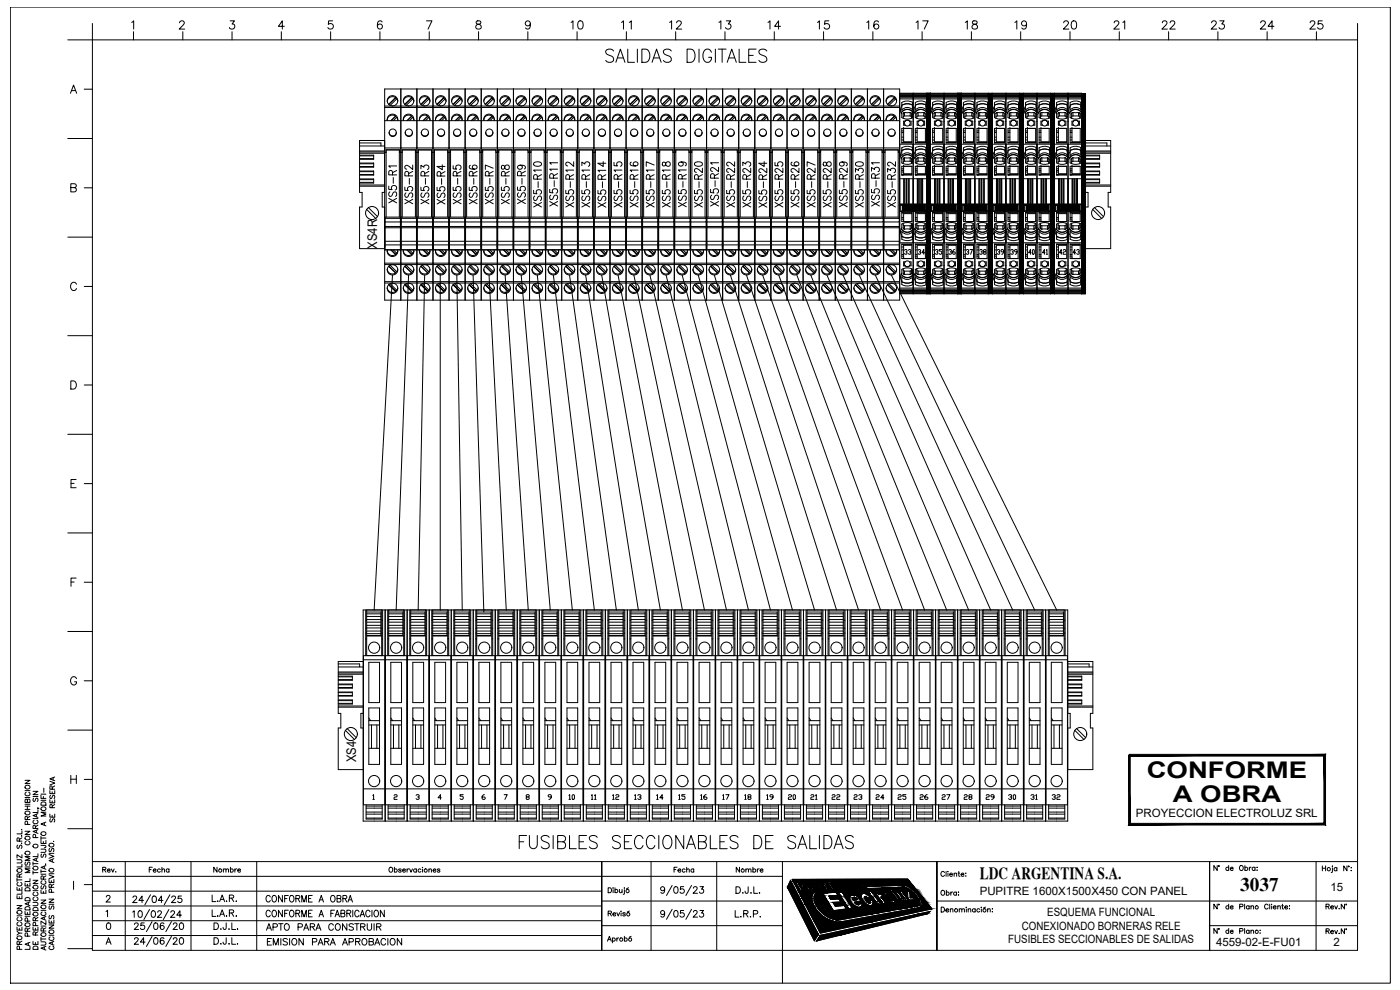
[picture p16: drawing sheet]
<svg xmlns="http://www.w3.org/2000/svg" width="420mm" height="297mm" viewBox="0 0 420 297" stroke-linecap="round" stroke-linejoin="round" font-family="sans-serif">
<defs><g id="words">
<g font-size="7.5">
<text x="181" y="19.8">SALIDAS DIGITALES</text>
<text x="154.9" y="255.8">FUSIBLES SECCIONABLES DE SALIDAS</text>
</g>
<g font-size="6.9">
<text x="344.1" y="233.4">CONFORME</text>
<text x="352" y="240.5">A OBRA</text>
</g>
<text font-size="5.8" x="372.2" y="267.4">3037</text>
<g font-size="5.7">
<text x="170.4" y="9.9">10</text>
<text x="185.6" y="9.9">11</text>
<text x="200" y="9.9">12</text>
<text x="214.8" y="9.9">13</text>
<text x="229.7" y="9.9">14</text>
<text x="244.5" y="9.9">15</text>
<text x="259.3" y="9.9">16</text>
<text x="274.1" y="9.9">17</text>
<text x="288.9" y="9.9">18</text>
<text x="303.7" y="9.9">19</text>
<text x="318.2" y="9.9">20</text>
<text x="333.4" y="9.9">21</text>
<text x="347.8" y="9.9">22</text>
<text x="362.7" y="9.9">23</text>
<text x="377.5" y="9.9">24</text>
<text x="392.3" y="9.9">25</text>
<text x="120.3" y="62.1" transform="rotate(-90 120.3 62.1)">XS5-R1</text>
<text x="125.2" y="62.4" transform="rotate(-90 125.2 62.4)">XS5-R2</text>
<text x="134.8" y="62.4" transform="rotate(-90 134.8 62.4)">XS5-R4</text>
<text x="139.7" y="62.4" transform="rotate(-90 139.7 62.4)">XS5-R5</text>
<text x="149.2" y="62.4" transform="rotate(-90 149.2 62.4)">XS5-R7</text>
<text x="154.2" y="62.4" transform="rotate(-90 154.2 62.4)">XS5-R8</text>
<text x="163.7" y="63.5" transform="rotate(-90 163.7 63.5)">XS5-R10</text>
<text x="168.6" y="63.1" transform="rotate(-90 168.6 63.1)">XS5-R11</text>
<text x="173.6" y="63.5" transform="rotate(-90 173.6 63.5)">XS5-R12</text>
<text x="178.2" y="63.5" transform="rotate(-90 178.2 63.5)">XS5-R13</text>
<text x="183.1" y="63.5" transform="rotate(-90 183.1 63.5)">XS5-R14</text>
<text x="188" y="63.5" transform="rotate(-90 188 63.5)">XS5-R15</text>
<text x="197.6" y="63.5" transform="rotate(-90 197.6 63.5)">XS5-R17</text>
<text x="202.5" y="63.5" transform="rotate(-90 202.5 63.5)">XS5-R18</text>
<text x="212" y="63.5" transform="rotate(-90 212 63.5)">XS5-R20</text>
<text x="217" y="63.1" transform="rotate(-90 217 63.1)">XS5-R21</text>
<text x="226.5" y="63.5" transform="rotate(-90 226.5 63.5)">XS5-R23</text>
<text x="231.4" y="63.5" transform="rotate(-90 231.4 63.5)">XS5-R24</text>
<text x="240.9" y="63.5" transform="rotate(-90 240.9 63.5)">XS5-R26</text>
<text x="245.9" y="63.5" transform="rotate(-90 245.9 63.5)">XS5-R27</text>
<text x="250.8" y="63.5" transform="rotate(-90 250.8 63.5)">XS5-R28</text>
<text x="260.4" y="63.5" transform="rotate(-90 260.4 63.5)">XS5-R30</text>
<text x="265.3" y="63.1" transform="rotate(-90 265.3 63.1)">XS5-R31</text>
</g>
<g font-size="5.3">
<text x="129.8" y="62.4" transform="rotate(-90 129.8 62.4)">XS5-R3</text>
<text x="144.3" y="62.4" transform="rotate(-90 144.3 62.4)">XS5-R6</text>
<text x="158.8" y="62.4" transform="rotate(-90 158.8 62.4)">XS5-R9</text>
<text x="192.6" y="63.5" transform="rotate(-90 192.6 63.5)">XS5-R16</text>
<text x="207.1" y="63.1" transform="rotate(-90 207.1 63.1)">XS5-R19</text>
<text x="221.5" y="63.5" transform="rotate(-90 221.5 63.5)">XS5-R22</text>
<text x="236" y="63.5" transform="rotate(-90 236 63.5)">XS5-R25</text>
<text x="255.4" y="63.1" transform="rotate(-90 255.4 63.1)">XS5-R29</text>
<text x="269.9" y="63.5" transform="rotate(-90 269.9 63.5)">XS5-R32</text>
<text x="79" y="280.5">APTO PARA CONSTRUIR</text>
</g>
<text font-size="5.1" x="294" y="263.6">LDC ARGENTINA S.A.</text>
<text font-size="4.9" x="79.4" y="284.7">EMISION PARA APROBACION</text>
<g font-size="4.4">
<text x="270.6" y="77.6">33</text>
<text x="274.8" y="77.6">34</text>
<text x="279.8" y="77.6">35</text>
<text x="284" y="77.6">36</text>
<text x="288.9" y="77.6">37</text>
<text x="293.2" y="77.6">38</text>
<text x="298.4" y="77.6">39</text>
<text x="302.3" y="77.6">39</text>
<text x="311.5" y="77.6" transform="rotate(-90 311.5 77.6)">40</text>
<text x="311.9" y="77.6">41</text>
<text x="317.1" y="77.6">42</text>
<text x="321" y="77.6">43</text>
<text x="170" y="240.9">10</text>
<text x="176.7" y="240.9">11</text>
<text x="183.1" y="240.9">12</text>
<text x="189.4" y="240.9">13</text>
<text x="196.1" y="240.9">14</text>
<text x="202.8" y="240.9">15</text>
<text x="209.5" y="240.9">16</text>
<text x="215.9" y="240.9">17</text>
<text x="222.6" y="240.9">18</text>
<text x="229.3" y="240.9">19</text>
<text x="235.7" y="240.9">20</text>
<text x="242.4" y="240.9">21</text>
<text x="248.7" y="240.9">22</text>
<text x="255.4" y="240.9">23</text>
<text x="262.1" y="240.9">24</text>
<text x="268.5" y="240.9">25</text>
<text x="275.2" y="240.9">26</text>
<text x="281.9" y="240.9">27</text>
<text x="288.6" y="240.9">28</text>
<text x="294.9" y="240.9">29</text>
<text x="301.6" y="240.9">30</text>
<text x="308.7" y="240.9">31</text>
<text x="315" y="240.9">32</text>
<text x="17.6" y="248" transform="rotate(-90 17.6 248)">SE RESERVA</text>
<text x="43.7" y="262.8">Fecha</text>
<text x="63.1" y="262.8">Nombre</text>
<text x="201.4" y="262.8">Fecha</text>
<text x="220.1" y="262.8">Nombre</text>
</g>
<g font-size="4">
<text x="113.2" y="74.6" transform="rotate(-90 113.2 74.6)">XS4R</text>
<text x="106.8" y="228.7" transform="rotate(-90 106.8 228.7)">XS4</text>
</g>
<g font-size="3.4">
<text x="340.9" y="245.2">PROYECCION ELECTROLUZ SRL</text>
<text x="294" y="268.6">PUPITRE 1600X1500X450 CON PANEL</text>
<text x="399.3" y="267.4">15</text>
<text x="314.3" y="274.9">ESQUEMA FUNCIONAL</text>
<text x="306.7" y="278.9">CONEXIONADO BORNERAS RELE</text>
<text x="302.6" y="283">FUSIBLES SECCIONABLES DE SALIDAS</text>
<text x="365" y="283.7">4559-02-E-FU01</text>
<text x="400.2" y="284">2</text>
</g>
</g></defs>
<!-- layer: ASHADE -->
<g fill="none" stroke="#000" stroke-width=".3">
<path d="M3.1 2.1h414.2v292.9h-414.2zM7.5 234.1h1.5l-1.5 1h1.5M7.5 239.3h1.5M7.5 237.2h1.5M7.7 235.7a.71 .71 0 0 1 1.1-.1 .71 .71 0 0 1 0 1.1 .71 .71 0 0 1-1.1-.1l-.2-.3zM7.9 237.7a.53 .53 0 0 0-.4 .6 .53 .53 0 0 0 .6 .5 .6 .6 0 0 0 .8-.2 .6 .6 0 0 0-.1-.8l-.2-.1M9.9 237.4h1.5l-1.5 1h1.5M9.9 239h1.5M10.1 239.5l-.2 .3 .2 .7 .4-.2 .3-.7h.5l.1 .5-.2 .4M12.3 238.6v1h1.5M12.3 238.3h1.5M5.1 257.9h1.1l.4 .5-.2 .5h-1.3"/>
<path d="M5.3 253.6l-.2 .3 .2 .7 .3-.1 .6-.9 .4 .3-.2 .7M5.8 252.4l-.1-.9-.5-.1-.1 1h1.5M6.4 253h.1M6.4 250.8h.1M6.4 248.9h.1M6.6 259.3v.8h-1.5M6.6 256.5v.9l-1.5-.9v.9M6.6 249.4v.8h-1.5M6.6 251.4l-.8 .5M7.5 249.4h1.5l-1.5 1h1.5M7.5 242.9h1.5M7.5 241.9h1.5"/>
<path d="M7.5 241.3h1.5M7.6 251.2a.7 .7 0 0 1 .9-.3 .7 .7 0 0 1 .3 1 .72 .72 0 0 1-.9 .1 .72 .72 0 0 1-.3-.8zM7.7 258.6l-.1 .9 .4 .1 .4-.9 .4-.1 .2 .4-.2 .6M7.7 255.5a.71 .71 0 0 1 1.1-.1 .71 .71 0 0 1 0 1.1 .71 .71 0 0 1-1.1-.1l-.2-.3zM7.7 243.5a.71 .71 0 0 1 1.1-.1 .71 .71 0 0 1 0 1 .71 .71 0 0 1-1.1-.1l-.2-.2zM7.9 252.4a.54 .54 0 0 0-.4 .7 .54 .54 0 0 0 .6 .4 .61 .61 0 0 0 .8-.2 .61 .61 0 0 0-.1-.8l-.2-.1M8.2 245.9l-.1-.8-.4-.1-.2 .9h1.5M8.2 240.1l.3-.3h.3l.2 .3v.7h-1.5l.2-1 .4 .1 .1 .9M8.2 241.9v1M8.3 247.4l-.1-.9h-.6l-.1 .9h1.5M9 257h-1.5l1.5 .6-1.5 .6h1.5M9 244.9l-.8 .5"/>
<path d="M9.9 258.6v1M9.9 259.1h1.5M9.9 245.6h1.5M10.3 246.1a.53 .53 0 0 0-.4 .6 .53 .53 0 0 0 .6 .4h.3a.54 .54 0 0 0 .6-.4 .54 .54 0 0 0-.4-.6M10.6 248.6l-.1-.9-.3-.1-.3 .3v.7h1.5M10.7 251.3l-.1-.8-.5-.1-.2 .9h1.5M10.9 244.3v.8M10.9 249.1v.7M10.9 257.6v.7M11.3 242.4l.4 .2M11.4 257.4l-1.5 .5 1.5 .6M11.4 256.2v.8h-1.5"/>
<path d="M11.4 248.9l-1.5 .6 1.5 .5M11.4 244.1l-1.5 .6 1.5 .6M11.4 242.9v.9h-1.5M11.4 247.6l-.8 .5M12.3 254.8h1.1l.4 .4-.2 .5h-1.3M12.3 253.6l1.4 .1v.5l-.4 .1M12.3 252.2v.9h1.5v-.9M12.3 251v1M12.3 251.4h1.5M12.3 240.1h1.5M12.4 240.9a.82 .82 0 0 1 1.4 .2v.5h-1.5zM12.5 256.3l-.2 .3 .2 .6 .4-.1 .3-.8 .5 .1 .1 .5-.2 .3"/>
<path d="M13 252.5v.6M13.3 259.9v.7M13.7 259.3h.1M13.8 259.7l-1.5 .6 1.5 .5M13.8 246.7l-1.5 .5 1.5 .6M13.8 243.7h-1.5l1.5 .6-1.5 .5h1.5M14.7 256.4l1.5 .5-1.5 .6M14.7 256h1.5M14.9 254.6l-.1 .8 .4 .1 .4-.9h.4l.2 .3-.2 .6M15.7 257.9v.7M16 252.4h.1M16.2 257.6l-1.5 .6 1.5 .6"/>
<path d="M5.1 278.2v.9h1.5v-.9M5.1 271.7h1.5l-1.5 1h1.5M5.1 268.7v.9h1.5v-.9M5.1 266.2v.9h1.5v-.9M5.1 279.4l.7 .6M5.1 274.8h1.5M5.1 264h1.5M5.1 263.5v1M5.2 273.4a.7 .7 0 0 1 .9-.2 .7 .7 0 0 1 .3 .9 .72 .72 0 0 1-.9 .1 .72 .72 0 0 1-.3-.8zM5.2 260.9a.7 .7 0 0 1 .9-.3 .7 .7 0 0 1 .3 1 .73 .73 0 0 1-.9 .1 .73 .73 0 0 1-.3-.8zM5.4 276.7a.55 .55 0 0 0-.3 .7 .55 .55 0 0 0 .6 .4h.3a.54 .54 0 0 0 .6-.4 .54 .54 0 0 0-.4-.7M5.4 275.3a.55 .55 0 0 0-.3 .6 .55 .55 0 0 0 .6 .4h.3a.54 .54 0 0 0 .6-.4 .54 .54 0 0 0-.4-.6"/>
<path d="M5.4 264.8a.55 .55 0 0 0-.3 .6 .55 .55 0 0 0 .6 .4h.3a.54 .54 0 0 0 .6-.4 .54 .54 0 0 0-.4-.6M5.8 263.2l-.1-.9-.3-.1-.3 .3v.7h1.5M5.8 266.5v.6M5.8 269.1v.5M5.8 278.5v.6M6.6 280h-.8l-.7 .6M6.6 267.4v.9h-1.5M6.6 262.2l-.8 .5M7.5 273.4v.9h1.5v-.9M7.5 264.9v.9h1.5v-.9M7.5 274.9h1.5M7.5 260.1h1.5"/>
<path d="M7.6 277.2a.7 .7 0 0 1 .9-.3 .7 .7 0 0 1 .3 1 .72 .72 0 0 1-.9 .1 .72 .72 0 0 1-.3-.8zM7.6 272.3a.84 .84 0 0 1 1.4 .2v.5h-1.5zM7.6 269.6a.82 .82 0 0 1 1.4 .2v.5h-1.5zM7.6 266.6a.81 .81 0 0 1 1-.2 .81 .81 0 0 1 .4 .9h-1.5zM8.2 279.4l-.1-.8-.4-.1-.2 .9h1.5M8.2 265.3v.5M8.2 273.8v.5M8.3 276.4l-.1-.8-.5-.1-.2 .9h1.5M8.5 270.8v.7M9 270.6l-1.5 .6 1.5 .5M9 263.6v.9h-1.5M9 260.7h-1.5l1.5 .5-1.5 .6h1.5"/>
<path d="M9 278.4l-.8 .5M9.9 278.2v.9h1.5v-.9M9.9 270.7h1.1l.4 .5-.2 .5h-1.3M9.9 264.1h1.5l-1.5 1h1.5M9.9 267.2h1.5M9.9 261.8h1.5M9.9 261.3v1M10 272.5a.82 .82 0 0 1 1.4 .2v.5h-1.5zM10.3 269.2a.54 .54 0 0 0-.4 .6 .54 .54 0 0 0 .6 .5h.3a.55 .55 0 0 0 .6-.5 .55 .55 0 0 0-.4-.6M10.3 267.7a.54 .54 0 0 0-.4 .6 .54 .54 0 0 0 .6 .5h.3a.55 .55 0 0 0 .6-.5 .55 .55 0 0 0-.4-.6M10.6 276.3l-.1-.9-.3-.1-.3 .3v.7h1.5M10.6 278.5v.6"/>
<path d="M10.7 277.7l-.1-.8-.5-.1-.2 .9h1.5M11.4 279.6l-.8 .5M11.4 275.3l-.8 .5M12.3 270.1h1.5l-1.5 .9h1.5M12.3 267.1v.9h1.5v-.9M12.3 261v.9M12.3 277.9h1.5M12.3 273.1h1.5M12.3 262.3h1.5M12.3 261.5h1.5M12.5 265.8l-.2 .3 .2 .6 .4-.1 .3-.8h.4l.2 .3-.2 .6M12.7 273.6a.54 .54 0 0 0-.4 .7 .54 .54 0 0 0 .6 .4h.3a.55 .55 0 0 0 .6-.4 .55 .55 0 0 0-.4-.7"/>
<path d="M12.7 264.3a.54 .54 0 0 0-.4 .6 .54 .54 0 0 0 .6 .4h.3a.55 .55 0 0 0 .6-.4 .55 .55 0 0 0-.4-.6M13 279.3l-.1-.8-.5-.1-.1 .9h1.5M13 263.8l-.1-.9-.3-.1-.3 .4v.6h1.5M13 267.4v.6M13.3 275.2v.7M13.8 276.4v1l-1.5-1v1M13.8 275l-1.5 .6 1.5 .5M13.8 278.4l-.8 .5M13.8 262.8l-.8 .5M14.7 277.5h1.5l-1.5 1h1.5M14.7 276v1h1.5v-1M14.7 269.8h1.5l-1.5 .9h1.5"/>
<path d="M14.7 263.8v1h1.5v-1M14.7 262.5l1.5 .6-1.5 .5M14.7 271.3h1.5M14.7 262.2h1.5M14.9 274.7l-.2 .3 .1 .6h.4l.4-.8 .4-.1 .2 .3-.2 .7M14.9 271.8l-.2 .4 .2 .6 .4-.1 .5-.9 .4 .4-.2 .6M15.4 266.2l-.1-.8-.5-.1-.1 .9h1.5M15.4 264.2v.6M15.4 276.4v.6M15.5 267.7l-.1-.8-.6-.1-.1 .9h1.5M16.2 265.3l-.8 .5M5.2 281.1a.7 .7 0 0 1 .9-.3 .7 .7 0 0 1 .3 1 .73 .73 0 0 1-.9 .1 .73 .73 0 0 1-.3-.8z"/>
<path d="M5.8 283.4l-.1-.9-.3-.1-.3 .3v.7h1.5M5.9 284.8l-.1-.8-.6-.1-.1 .9h1.5M6.6 282.4l-.8 .5M8.3 280.9l-.1-.8-.5-.1-.2 .9h1.5M8.5 282.9v.7M9 284v.8h-1.5M9 282.7l-1.5 .6 1.5 .6M9.9 282.5v.9h1.5v-.9M10.1 284h1.1l.2 .8h-1.5zM10.6 280.6l-.1-.9-.3-.1-.3 .3v.7h1.5M10.6 282.8v.6M12.3 282.6h1.1l.4 .4-.2 .5-1.3 .1"/>
<path d="M12.3 281.7h1.5M12.3 281.2v1M13.3 284.1v.7M13.8 283.9l-1.5 .6 1.5 .6M14.7 280.6h1.5M15 283.9a.55 .55 0 0 0-.3 .6 .55 .55 0 0 0 .6 .4h.3a.55 .55 0 0 0 .6-.4 .55 .55 0 0 0-.4-.6M15 281.1a.55 .55 0 0 0-.3 .6 .55 .55 0 0 0 .6 .5h.3a.55 .55 0 0 0 .6-.5 .55 .55 0 0 0-.4-.6M15.7 282.7v.7M16.2 282.5l-1.5 .5 1.5 .6M27.7 285.1v-273.1h379.7v273.1M234.8 285.1v9.9"/>
<circle cx="10.6" cy="253.8" r=".69"/>
<circle cx="13" cy="242.7" r=".69"/>
<circle cx="13" cy="250.1" r=".69"/>
<circle cx="15.4" cy="253.6" r=".68"/>
<circle cx="10.6" cy="266.2" r=".68"/>
<circle cx="10.6" cy="274.3" r=".69"/>
<circle cx="10.6" cy="260.5" r=".69"/>
<circle cx="13" cy="272.1" r=".69"/>
<circle cx="15.4" cy="279.6" r=".68"/>
<circle cx="15.4" cy="261.1" r=".68"/>
<circle cx="13" cy="280.4" r=".68"/>
</g>
<!-- layer: Texto-rotulo -->
<g fill="none" stroke="#000" stroke-width=".3">
<path d="M20.3 12h7.4M39.5 6.7l.6-.4v2.4M40.1 9.5v2.5M53.9 6.8l.5-.5 .8 .2a.74 .74 0 0 1-.3 1l-1.1 1.2h1.6M54.9 9.5v2.5M69.1 6.3h1.3l-.8 .9a.82 .82 0 0 1 .7 1.3 .82 .82 0 0 1-1.5-.2M69.6 9.5v2.5M84.4 9.5v2.5M85.3 7.9h-1.7l1.1-1.6v2.4M99.2 9.5v2.5M99.8 6.3h-1.2l-.1 1a.87 .87 0 0 1 1.3 0 .87 .87 0 0 1-.1 1.3 .87 .87 0 0 1-1.3-.3M114 9.5v2.5"/>
<path d="M114.7 6.6a.69 .69 0 0 0-1.1-.2 1.41 1.41 0 0 0 .5 2.3 .76 .76 0 0 0 .7-.8 .76 .76 0 0 0-.8-.7 .76 .76 0 0 0-.7 .7M128 6.3h1.6l-1.1 2.4M128.8 9.5v2.5M143 6.4a.49 .49 0 0 0 .3 .8 .87 .87 0 0 1 .9 .4 .87 .87 0 0 1 0 1l-.8 .1-.5-.2a.91 .91 0 0 1 .1-1 .91 .91 0 0 1 1-.3 .49 .49 0 0 0 .2-.8zM143.6 9.5v2.5M158.4 9.5v2.5M159.2 7.1a.77 .77 0 0 1-1.1 .7 .77 .77 0 0 1-.3-1.2 .77 .77 0 0 1 1.2 0 1.3 1.3 0 0 1-.8 2.1l-.4-.3M173.2 9.5v2.5M188 9.5v2.5M202.8 9.5v2.5M217.6 9.5v2.5M232.4 9.5v2.5"/>
<path d="M247.2 9.5v2.5M262 9.5v2.5M276.7 9.5v2.5M291.5 9.5v2.5M306.3 9.5v2.5M321.1 9.5v2.5M335.9 9.5v2.5M350.7 9.5v2.5M365.5 9.5v2.5M380.3 9.5v2.5M395.1 9.5v2.5M407.4 7v5"/>
<path d="M21.1 28l1-2.5 .9 2.5M21.5 27.2h1.2M25.3 26.8h2.4M20.3 41.6h7.4M21.3 56.3l1.4-.1 .2-.4-.1-.4-.5-.3h-1v2.5h1a.65 .65 0 0 0 .6-.7 .65 .65 0 0 0-.6-.6M25.3 56.4h2.4M20.3 71.1h7.4M23 85.3a.92 .92 0 0 0-1.1-.6 .92 .92 0 0 0-.7 .9 1.02 1.02 0 0 0 .3 1.3 1.02 1.02 0 0 0 1.3-.1l.2-.2M25.3 85.9h2.4M20.3 100.7h7.4M21.3 114.3h.8a1.31 1.31 0 0 1 .8 1.2 1.31 1.31 0 0 1-.8 1.2h-.8zM25.3 115.5h2.4"/>
<path d="M20.3 130.3h7.4M20.3 159.9h7.4M21.3 145h.9M22.8 143.9h-1.5v2.4h1.5M25.3 145.1h2.4M21.3 174.6h.9M22.8 173.4h-1.5v2.5M25.3 174.7h2.4M20.3 189.5h7.4M20.3 219.1h7.4M23 203.6a.91 .91 0 0 0-1.1-.6 .91 .91 0 0 0-.7 1v.6a.89 .89 0 0 0 .9 .9 .89 .89 0 0 0 .9-.9h-.6M25.3 204.3h2.4"/>
<path d="M21.3 232.6v2.5M21.3 233.8h1.6M22.9 232.6v2.5M25.3 233.9h2.4M20.3 248.7h7.4M22.1 264.4v2.5M25.3 265.4h2.4M20.3 284.6h7.4"/>
</g>
<!-- layer: TEXTOS -->
<g fill="none" stroke="#000" stroke-width=".3">
<path d="M27.7 7v5M365.3 259.7v1.5l-1-1.5v1.5M368.7 259.7v1.5M372.3 259.8a.67 .67 0 0 1 .8 .7 .67 .67 0 0 1-1 .5l-.1-.7zM373.6 259.7v1.5M396.9 259.8v1.5M397.8 259.8v1.5M399.8 259.9h.1M404.2 259.8v1.5l-.9-1.5v1.5M30.8 260.9l.9-.1v-.4l-.9-.2v1.5M31.3 260.9l.5 .8M31.8 273.5l.5-.4v2"/>
<path d="M31.9 269.1l.4-.4h.4l.3 .3-.2 .7-1 .9h1.3M32.2 261.1h.9a.47 .47 0 0 0-.5-.3 .47 .47 0 0 0-.5 .4 .47 .47 0 0 0 .5 .5l.5-.2M32.2 277a.64 .64 0 0 1 .9 .3l.1 .5a.84 .84 0 0 1-.7 1.1 1.24 1.24 0 0 1-.3-1.9zM33.4 260.7l.4 1 .5-1M34.8 261.6h.1M39.8 273.6l.5-.3v1.9M39.9 269.3l.4-.5 .6 .1 .1 .3-.3 .7-.9 .9h1.3M40.4 277.4l.2-.4 .5-.1 .4 .6-1.2 1.4h1.3M41.7 273.4a.63 .63 0 0 1 .9 .2l.1 .5a.87 .87 0 0 1-.5 1.1h-.2a1.25 1.25 0 0 1-.3-1.8zM43.1 270.2h-1.4l.9-1.4v2M43.3 276.9h-1l-.1 .9a.69 .69 0 0 1 1.1 0 .69 .69 0 0 1-.2 1 .69 .69 0 0 1-1-.3M44.9 272.9l-1.7 3"/>
<path d="M45.2 268.5l-1.7 3M45.6 273.4a.62 .62 0 0 1 1 .2l.1 .5a.9 .9 0 0 1-.6 1.1h-.2a1.26 1.26 0 0 1-.3-1.8zM45.6 276.5l-1.7 3M45.9 268.9l.5-.1a1.06 1.06 0 0 1 .6 1.1 1.06 1.06 0 0 1-.8 .9 1.28 1.28 0 0 1-.3-1.9zM46.4 277a.64 .64 0 0 1 .9 .3l.1 .5a.86 .86 0 0 1-.7 1.1 1.28 1.28 0 0 1-.3-1.9zM47.3 273.7l.2-.3 .6-.1 .4 .5-1.3 1.4h1.3M48.9 270.2h-1.4l1-1.4v2M49.2 277.2l-.1-.2a.66 .66 0 0 0-.9 .3v1.3a.62 .62 0 0 0 .9 .1 .62 .62 0 0 0-.2-1 .62 .62 0 0 0-.8 .5M50.7 272.9l-1.7 3M51 268.5l-1.7 3M51.3 273.7l.2-.3 .5-.1 .4 .5-1.2 1.4h1.3M51.5 276.5l-1.7 3"/>
<path d="M51.5 269.3l.4-.5 .6 .1 .2 .3-.3 .7-.9 .9h1.3M52 277.4l.2-.4 .6-.1 .3 .6-1.2 1.4h1.3M54.1 277a.64 .64 0 0 1 .9 .3l.1 .5a.86 .86 0 0 1-.7 1.1 1.28 1.28 0 0 1-.3-1.9zM54.5 274.6h-1.5l1-1.3v1.9M54.5 268.8h-1l-.1 .9a.7 .7 0 0 1 1.1-.1 .7 .7 0 0 1-.1 1.1 .7 .7 0 0 1-1.1-.3M63.7 273v2h1.1M63.7 268.5v2h1.1M64.2 276.9h.7a1.04 1.04 0 0 1 .7 1 1.04 1.04 0 0 1-.7 1h-.7zM65.3 274.9h.1zM65.3 270.4h.1zM65.9 275l.8-2 .7 2M65.9 270.5l.8-2 .7 2"/>
<path d="M66.2 274.3h.9M66.2 269.9h.9M66.3 278.7v.2zM67.9 276.9l-.1 1.8-.7 .1-.1-.6M67.9 274.9h.2zM68 270.3v.2zM68.7 278.7v.2zM68.8 273.9l1.2-.1 .1-.6-1.3-.2v2M68.8 269.5l1.2-.1 .1-.7-1.3-.2v2M69.5 273.9l.6 1.1M69.5 269.5l.6 1M69.6 276.9v2h1.1"/>
<path d="M70.8 274.9h.2zM70.8 270.4h.2zM71.3 278.7v.2zM81.1 273.6a.65 .65 0 0 0-.8-.5 .65 .65 0 0 0-.5 .8v.4a.65 .65 0 0 0 .5 .8 .65 .65 0 0 0 .8-.5M81.1 269.1a.65 .65 0 0 0-.8-.4 .65 .65 0 0 0-.5 .7v.5a.65 .65 0 0 0 .5 .7 .65 .65 0 0 0 .8-.4M82 273.2a.92 .92 0 0 1 1 .5 .92 .92 0 0 1-.2 1.1l-.2 .2a.92 .92 0 0 1-1-.5 .92 .92 0 0 1 .2-1.1zM82 268.8a.98 .98 0 0 1 1.1 .7 .98 .98 0 0 1-.6 1.1 1.05 1.05 0 0 1-.9-.7 1.05 1.05 0 0 1 .4-1.1zM84.8 273.1v2l-1.2-2v2M84.8 268.7v1.9l-1.2-1.9v1.9M85.4 274.1h.7M85.4 269.6h.7M86.5 273.1h-1.1v2"/>
<path d="M86.5 268.7h-1.1v1.9M87.2 273.2a.92 .92 0 0 1 1.1 .5 .92 .92 0 0 1-.2 1.1l-.2 .2a.92 .92 0 0 1-1.1-.5 .92 .92 0 0 1 .2-1.1zM87.2 268.8a.98 .98 0 0 1 1.1 .7 .98 .98 0 0 1-.6 1.1 1.05 1.05 0 0 1-.9-.7 1.05 1.05 0 0 1 .4-1.1zM88.8 274.1l1-.2 .1-.6-1.1-.2v2M88.8 269.6l1-.1 .1-.6-1.1-.2v1.9M89.4 274.1l.6 1M89.4 269.6l.6 1M90.6 275.1v-2l.6 2 .7-2v2M90.6 270.6v-1.9l.6 1.9 .7-1.9v1.9M92.6 274.1h.7M92.6 269.6h.7M93.7 273.1h-1.1v2"/>
<path d="M93.7 268.7h-1.1v1.9h1.1M95.7 275.1l.7-2 .7 2M95.7 270.6l.7-1.9 .7 1.9M96 270h.8M99.3 274.1h.7M99.5 268.8a.98 .98 0 0 1 1.1 .7 .98 .98 0 0 1-.5 1.1 1.05 1.05 0 0 1-.9-.7 1.05 1.05 0 0 1 .3-1.1zM100.4 273.1h-1.1v2M100.6 275.1l.6-2 .7 2M101.2 269.6l1-.1v-.6l-1-.2v1.9l1-.1 .1-.5-.4-.4M102.3 274.1l1-.2 .1-.6-1.1-.2v2l1.1-.2 .1-.5-.4-.3M102.9 269.6l1-.1 .1-.6-1.1-.2v1.9M103.5 269.6l.6 1"/>
<path d="M104.1 274.1l1-.2 .1-.6-1.1-.2v2M104.4 270.6l.7-1.9 .7 1.9M104.7 274.1l.6 1M104.7 270h.8M105.9 273.1v2M107.7 273.6a.65 .65 0 0 0-.7-.5 .65 .65 0 0 0-.5 .8v.4a.65 .65 0 0 0 .5 .8 .65 .65 0 0 0 .7-.5M108.1 275.1l.7-2 .6 2M111 273.6a.65 .65 0 0 0-.7-.5 .65 .65 0 0 0-.5 .8v.4a.65 .65 0 0 0 .5 .8 .65 .65 0 0 0 .7-.5M111.6 273.1v2M112.6 273.2a.92 .92 0 0 1 1 .5 .92 .92 0 0 1-.2 1.1l-.2 .2a.92 .92 0 0 1-1-.5 .92 .92 0 0 1 .2-1.1zM115.3 273.1v2l-1.1-2v2M117 260.3a.67 .67 0 0 1 .9 .7 .67 .67 0 0 1-1 .5l-.2-.7z"/>
<path d="M118.4 260.9a.47 .47 0 0 1 .7-.1 .47 .47 0 0 1 0 .7 .47 .47 0 0 1-.7 0M118.4 260.2v1.5M120.4 260.9l-.3-.2-.5 .2 .7 .4v.3l-.7-.1M120.8 261.1h.9a.48 .48 0 0 0-.7-.3 .48 .48 0 0 0-.2 .7 .48 .48 0 0 0 .7 .1l.2-.1M122.2 260.7v1M122.7 260.7l-.5 .4M122.9 260.7l.5 1 .4-1M125 260.9a.47 .47 0 0 0-.7-.1 .47 .47 0 0 0 0 .7 .47 .47 0 0 0 .7 0M125 260.7v1M126.3 260.9a.47 .47 0 0 0-.7-.1 .47 .47 0 0 0 0 .7 .47 .47 0 0 0 .7 0M126.7 260.3h.1M126.8 260.8v.9"/>
<path d="M128.7 261l.4-.3 .3 .1 .1 .9M128.7 260.7v1M130 261.1h.8a.48 .48 0 0 0-.6-.3 .48 .48 0 0 0-.2 .7 .48 .48 0 0 0 .7 .1l.1-.1M132 260.9l-.3-.2-.4 .2 .7 .4v.3l-.7-.1M182.5 274.1l.9-.1 .1-.5-1-.1v1.4M182.5 266.4h.5a.8 .8 0 0 1 .5 .7 .8 .8 0 0 1-.5 .8h-.5zM183 274.1l.5 .7M183.9 274.3h.9a.47 .47 0 0 0-.7-.3 .47 .47 0 0 0-.2 .6 .47 .47 0 0 0 .7 .2l.2-.2M183.9 266.4h.1M184 266.9v1M184.6 267.1a.47 .47 0 0 1 .7-.1 .47 .47 0 0 1 0 .7 .47 .47 0 0 1-.7-.1M184.6 266.4v1.5"/>
<path d="M185.1 273.8l.4 1 .5-1M185.9 266.9l.1 .9 .3 .1 .4-.3M186.3 273.4h.1M186.4 273.9v.9M186.7 266.9v1M187.3 266.4h.1M187.4 266.9v1.2l-.4 .2M187.7 274.1l-.7-.2v.3l.7 .4-.3 .2-.5-.2M188.7 266.4l-.7 .2M188.9 273.4l-.7 .2M199.5 266.7a.61 .61 0 0 1-.8 .5 .61 .61 0 0 1-.3-.9 .61 .61 0 0 1 1 0l.1 .4a.96 .96 0 0 1-.8 1.3l-.4-.3M199.5 273.9a.61 .61 0 0 1-.9 .5 .61 .61 0 0 1-.2-1 .61 .61 0 0 1 1 .1l.1 .4a.95 .95 0 0 1-.8 1.3l-.4-.3"/>
<path d="M201.7 265.7l-1.7 3M201.7 272.8l-1.7 3M202.5 266.1a.62 .62 0 0 1 .9 .3l.1 .5a.85 .85 0 0 1-.7 1.1 1.24 1.24 0 0 1-.3-1.9zM202.5 273.3a.62 .62 0 0 1 .9 .3l.1 .4a.85 .85 0 0 1-.7 1.2 1.24 1.24 0 0 1-.3-1.9zM205.2 266h-.9l-.1 .9a.69 .69 0 0 1 1 0 .69 .69 0 0 1-.1 1 .69 .69 0 0 1-1-.3M205.2 273.2h-.9l-.1 .8a.69 .69 0 0 1 1 0 .69 .69 0 0 1-.1 1.1 .69 .69 0 0 1-1-.3M207.5 265.7l-1.7 3M207.5 272.8l-1.7 3M208.1 266.5l.4-.5h.4l.3 .4-.2 .7-1 .9h1.3M208.1 273.7l.4-.5h.4l.3 .4-.2 .6-1 1h1.3M210.1 266h1l-.6 .8a.66 .66 0 0 1 .5 1.1 .66 .66 0 0 1-1.1-.3M210.1 273.2h1l-.6 .7a.66 .66 0 0 1 .5 1.1 .66 .66 0 0 1-1.1-.2"/>
<path d="M220.6 273.2v2h1.2M220.9 266.1h.6a1.05 1.05 0 0 1 .7 1 1.05 1.05 0 0 1-.7 .9h-.6zM222.3 275v.2zM222.9 267.9v.1zM223.2 274.1h1.1l.1-.7-1.2-.2v2M223.8 274.1l.7 1.1M224.5 266.1v1.8l-.7 .1-.2-.6M225.1 275.1h.2zM225.4 267.9v.1zM226.1 274.2l1.1-.1 .2-.2-.1-.5-1.2-.2v2M226.2 266.1v1.9h1.2M227.9 267.9v.1z"/>
<path d="M228.2 275v.2zM282.5 272.2h.5a.79 .79 0 0 1 .5 .7 .79 .79 0 0 1-.5 .7h-.5zM283.4 261.8a.54 .54 0 0 0-.6-.3 .54 .54 0 0 0-.4 .5v.4a.55 .55 0 0 0 .4 .5 .55 .55 0 0 0 .6-.3M283.9 273.1h.8a.47 .47 0 0 0-.6-.3 .47 .47 0 0 0-.2 .7 .47 .47 0 0 0 .7 .1l.1-.2M283.9 261.5v1.4M284 267.9a.47 .47 0 0 1 .7-.1 .47 .47 0 0 1 0 .7 .47 .47 0 0 1-.7-.1M284 267.1v1.5M284.4 261.5h.1M284.5 262v.9M285 262.4h.8a.47 .47 0 0 0-.5-.4 .47 .47 0 0 0-.4 .5 .47 .47 0 0 0 .4 .4l.5-.2M285.2 272.9l.4-.2h.3l.1 .9M285.2 272.7v.9"/>
<path d="M285.3 267.6v1M285.9 267.6l-.3 .1-.3 .4M286.3 262.2l.4-.2h.3l.1 .9M286.3 262v.9M287 267.9a.47 .47 0 0 0-.7-.1 .47 .47 0 0 0 0 .7 .47 .47 0 0 0 .7-.1M287 267.6v1M287.5 262h.5M287.7 267.6h.1M287.7 268.5h.1M287.7 261.5v1.2l.4 .2M287.9 272.9l.3-.2h.4v.9M287.9 272.7v.9"/>
<path d="M288.4 262.4h.9a.47 .47 0 0 0-.5-.4 .47 .47 0 0 0-.5 .5 .47 .47 0 0 0 .5 .4l.5-.2M288.6 272.9l.4-.2h.4v.9M289.9 262h.1M289.9 262.8h.1M289.9 272.2h.1M290 272.7v.9M290.6 272.9l.3-.2h.4v.9M290.6 272.7v.9M292.7 272.9a.47 .47 0 0 0-.7-.1 .47 .47 0 0 0 0 .7 .47 .47 0 0 0 .7-.1M292.7 272.7v.9M294 272.9a.47 .47 0 0 0-.7-.1 .47 .47 0 0 0 0 .7 .47 .47 0 0 0 .7-.1M294.4 272.2h.1"/>
<path d="M294.5 272.7v.9M295.8 272.2l-.7 .2M296.4 272.9l.4-.2h.3l.1 .9M296.4 272.7v.9M297.8 272.7h.1M297.8 273.5h.1M365.3 271.3v1.4l-1-1.4v1.4M365.3 278.6v1.5l-1-1.5v1.5M368.7 272a.47 .47 0 0 0-.7-.1 .47 .47 0 0 0 0 .7 .47 .47 0 0 0 .7-.1M368.7 279.3a.47 .47 0 0 0-.7-.1 .47 .47 0 0 0 0 .7 .47 .47 0 0 0 .7 0M368.7 260.4a.47 .47 0 0 0-.7-.1 .47 .47 0 0 0 0 .7 .47 .47 0 0 0 .7 0M368.7 271.3v1.4"/>
<path d="M368.7 278.6v1.5M369.2 272.2h.9a.47 .47 0 0 0-.5-.4 .47 .47 0 0 0-.5 .5 .47 .47 0 0 0 .5 .4l.5-.2M369.2 279.5h.9a.47 .47 0 0 0-.5-.4 .47 .47 0 0 0-.5 .5 .47 .47 0 0 0 .5 .5l.5-.2M369.2 260.6h.9a.45 .45 0 0 0-.7-.4 .45 .45 0 0 0-.1 .8l.3 .2 .5-.2M372 272h.9l.1-.6-1-.1v1.4M372 279.4l.9-.1 .1-.6-1-.1v1.5M373.5 271.3v1.4M373.5 278.6v1.5M373.6 260.4a.47 .47 0 0 1 .7-.1 .47 .47 0 0 1 0 .7 .47 .47 0 0 1-.7 0M374.9 272a.47 .47 0 0 0-.7-.1 .47 .47 0 0 0 0 .7 .47 .47 0 0 0 .7-.1M374.9 279.3a.47 .47 0 0 0-.7-.1 .47 .47 0 0 0 0 .7 .47 .47 0 0 0 .7 0M374.9 271.8v.9"/>
<path d="M374.9 279.1v1M374.9 260.2v1M375.4 272l.4-.2h.3l.1 .9M375.4 279.4l.4-.3 .3 .1 .1 .9M375.4 271.8v.9M375.4 279.1v1M375.5 260.2l-.6 .4M376.6 260.4a.47 .47 0 0 0-.7-.1 .47 .47 0 0 0 0 .7 .47 .47 0 0 0 .7 0M376.6 260.2v1M377.3 260.2h.1M377.3 261h.1M378.2 279.9h.1"/>
<path d="M378.2 279.1h.1M380.6 271.6a.55 .55 0 0 0-.6-.3 .55 .55 0 0 0-.5 .5v.4a.55 .55 0 0 0 .5 .5 .55 .55 0 0 0 .6-.3M381.1 271.3v1.4M381.6 271.3h.1M381.6 271.8v.9M382.1 272.2h.9a.47 .47 0 0 0-.5-.4 .47 .47 0 0 0-.5 .5 .47 .47 0 0 0 .5 .4l.5-.2M383.5 272l.3-.2h.4v.9M383.5 271.8v.9M384.7 271.8h.4M384.9 271.3v1.2l.3 .2M385.6 272.2h.8a.47 .47 0 0 0-.5-.4 .47 .47 0 0 0-.4 .5 .47 .47 0 0 0 .4 .4l.5-.2M387 271.8h.1"/>
<path d="M387 272.6h.1M396.9 260.5h.9M398 272l.8-.1 .1-.5-.9-.1v1.4M398 279.4l.8-.1 .1-.5-.9-.1v1.4M398.4 272l.5 .7M398.4 279.4l.5 .7M399.4 272.2h.8a.47 .47 0 0 0-.6-.3 .47 .47 0 0 0-.3 .7 .47 .47 0 0 0 .8 .1l.1-.2M399.4 279.6h.8a.48 .48 0 0 0-.7-.3 .48 .48 0 0 0-.2 .7 .48 .48 0 0 0 .8 .1l.1-.2M399.9 260.4v1.1l-.4 .3M400.6 271.8l.4 .9 .4-.9M400.6 279.2l.4 .9 .4-.9M401.2 260.5a.47 .47 0 0 0-.7-.1 .47 .47 0 0 0 0 .7 .47 .47 0 0 0 .7 0"/>
<path d="M401.2 260.3v1M401.9 272.6h.1M401.9 280h.1M403.5 271.3v1.4l-1-1.4v1.4M403.5 278.7v1.4l-1-1.4v1.4M405.5 260.3h.1M405.5 261.1h.1M31.8 283.3l.8-1.9 .7 1.9M32.1 282.7h1M40.4 281.8l.3-.4h.4l.4 .3-.3 .7-.9 .9h1.3M43.6 282.7h-1.5l1-1.3v1.9M45.6 281l-1.7 3"/>
<path d="M46.4 281.4h.4a1.06 1.06 0 0 1 .6 1 1.06 1.06 0 0 1-.7 .9 1.28 1.28 0 0 1-.3-1.9zM49.2 281.6l-.6-.2a1.06 1.06 0 0 0-.6 1 1.06 1.06 0 0 0 .7 .9 .61 .61 0 0 0 .6-.6 .61 .61 0 0 0-.6-.6 .61 .61 0 0 0-.6 .6M51.5 281l-1.7 3M52 281.8l.4-.4h.6l.1 .3-.2 .7-1 .9h1.3M54.1 281.4h.3a1.01 1.01 0 0 1 .7 .9 1.01 1.01 0 0 1-.7 1 1.28 1.28 0 0 1-.3-1.9zM64.2 281.4h.7a1.04 1.04 0 0 1 .7 .9 1.04 1.04 0 0 1-.7 1h-.7zM66.2 283.2h.2zM67.9 281.4l-.1 1.7-.5 .2-.3-.6M68.6 283.2h.2zM69.6 281.4v1.9h1.1M71.2 283.2h.2zM182.3 282.4l.6-1.5 .6 1.5"/>
<path d="M182.5 281.9h.7M183.8 281.6a.47 .47 0 0 1 .7 0 .47 .47 0 0 1 0 .7 .47 .47 0 0 1-.7-.1M183.8 281.4v1.5M185.1 281.4v1M185.7 281.4l-.4 .1-.2 .3M187.4 281.6a.47 .47 0 0 1 .7 0 .47 .47 0 0 1 0 .7 .47 .47 0 0 1-.7-.1M187.4 280.9v1.5M189.4 280.9l-.6 .3"/>
<circle cx="365.8" cy="259.8" r=".14"/>
<circle cx="404.7" cy="259.9" r=".14"/>
<circle cx="127.8" cy="261.2" r=".49"/>
<circle cx="188.3" cy="267.3" r=".49"/>
<circle cx="188.6" cy="274.3" r=".49"/>
<circle cx="283" cy="267.8" r=".68"/>
<circle cx="286.9" cy="273.1" r=".49"/>
<circle cx="295.5" cy="273.1" r=".49"/>
<circle cx="365.8" cy="278.7" r=".14"/>
<circle cx="365.8" cy="271.4" r=".14"/>
<circle cx="377.2" cy="272.2" r=".49"/>
<circle cx="377.2" cy="279.6" r=".49"/>
<circle cx="398.8" cy="260.8" r=".49"/>
<circle cx="404" cy="271.4" r=".14"/>
<circle cx="404" cy="278.8" r=".14"/>
<circle cx="186.4" cy="281.9" r=".48"/>
<circle cx="189.1" cy="281.9" r=".49"/>
</g>
<!-- layer: 0 -->
<g fill="none" stroke="#000" stroke-width=".3">
<path d="M115.4 32.2v-5.5h154.6v5.5M115.4 32.2v34.4M115.4 36.2h154.6M115.4 31.8h154.6M115.4 32.2h154.6M116.3 36.2a1.57 1.57 0 0 1 1.5-2 1.57 1.57 0 0 1 1.5 2M116.8 39.8a1.08 1.08 0 0 0 1.1 1.2 1.08 1.08 0 0 0 1-1.2M118.7 35l.3 .3M118.7 34.8a1.6 1.6 0 0 0-2.5 1.1M118.7 29.4l.3 .3M118.7 29.3a1.59 1.59 0 0 0-2.5 1.1M118.7 35l-1.2 1.2"/>
<path d="M118.7 34.8l-1.4 1.4M118.7 29.3v.1M118.7 34.8v.2M118.7 29.4l-2 2M118.7 29.3l-2.1 2M119.4 35.9l-.3-.7-1 1M119.4 30.4l-.3-.7-2 1.9M121.1 36.2a1.57 1.57 0 0 1 1.5-2 1.57 1.57 0 0 1 1.5 2M121.6 39.8a1.08 1.08 0 0 0 1.1 1.2 1.08 1.08 0 0 0 1.1-1.2M123.5 35l.3 .3M123.5 34.8a1.58 1.58 0 0 0-2.4 1.1M123.5 29.4l.3 .3"/>
<path d="M123.5 29.3a1.57 1.57 0 0 0-2.4 1.1M123.5 35l-1.2 1.2M123.5 34.8l-1.4 1.4M123.5 29.3v.1M123.5 34.8v.2M123.5 29.4l-2 2M123.5 29.3l-2 2M124.2 35.9l-.3-.7-1 1M124.2 30.4l-.3-.7-2 1.9M125.9 36.2a1.57 1.57 0 0 1 1.5-2 1.57 1.57 0 0 1 1.6 2M126.4 39.8a1.08 1.08 0 0 0 1.1 1.2 1.08 1.08 0 0 0 1.1-1.2M128.4 35l.3 .3"/>
<path d="M128.4 34.8a1.58 1.58 0 0 0-2.5 1.1M128.4 29.4l.3 .3M128.4 29.3a1.57 1.57 0 0 0-2.5 1.1M128.4 35l-1.3 1.2M128.4 34.8l-1.5 1.4M128.4 29.3v.1M128.4 34.8v.2M128.4 29.4l-2 2M128.4 29.3l-2.1 2M129 35.9l-.2-.7-1.1 1M129 30.4l-.2-.7-2.1 1.9M130.7 36.2a1.57 1.57 0 0 1 1.6-2 1.57 1.57 0 0 1 1.5 2"/>
<path d="M131.3 39.8a1.08 1.08 0 0 0 1.1 1.2 1.08 1.08 0 0 0 1-1.2M133.2 35l.3 .3M133.2 34.8a1.58 1.58 0 0 0-2.5 1.1M133.2 29.4l.3 .3M133.2 29.3a1.57 1.57 0 0 0-2.5 1.1M133.2 35l-1.3 1.2M133.2 34.8l-1.4 1.4M133.2 29.3v.1M133.2 34.8v.2M133.2 29.4l-2 2M133.2 29.3l-2.1 2M133.9 35.9l-.3-.7-1.1 1"/>
<path d="M133.9 30.4l-.3-.7-2 1.9M135.6 36.2a1.58 1.58 0 0 1 1.5-2 1.58 1.58 0 0 1 1.5 2M136.1 39.8a1.08 1.08 0 0 0 1.1 1.2 1.08 1.08 0 0 0 1.1-1.2M138 35l.3 .3M138 34.8a1.58 1.58 0 0 0-2.5 1.1M138 29.4l.3 .3M138 29.3a1.58 1.58 0 0 0-2.5 1.1M138 35l-1.2 1.2M138 34.8l-1.4 1.4M138 29.3v.1M138 34.8v.2M138 29.4l-2 2"/>
<path d="M138 29.3l-2 2M138.7 35.9l-.3-.7-1 1M138.7 30.4l-.3-.7-2 1.9M140.4 36.2a1.57 1.57 0 0 1 1.5-2 1.57 1.57 0 0 1 1.6 2M140.9 39.8a1.08 1.08 0 0 0 1.1 1.2 1.08 1.08 0 0 0 1.1-1.2M142.8 35l.4 .3M142.8 34.8a1.58 1.58 0 0 0-2.4 1.1M142.8 29.4l.4 .3M142.8 29.3a1.58 1.58 0 0 0-2.4 1.1M142.8 35l-1.2 1.2M142.8 34.8l-1.4 1.4M142.8 29.3v.1"/>
<path d="M142.8 34.8v.2M142.8 29.4l-1.9 2M142.8 29.3l-2 2M143.5 35.9l-.3-.7-1 1M143.5 30.4l-.3-.7-2 1.9M145.2 36.2a1.57 1.57 0 0 1 1.6-2 1.57 1.57 0 0 1 1.5 2M145.8 39.8a1.08 1.08 0 0 0 1 1.2 1.08 1.08 0 0 0 1.1-1.2M147.7 35l.3 .3M147.7 34.8a1.6 1.6 0 0 0-2.5 1.1M147.7 29.4l.3 .3M147.7 29.3a1.59 1.59 0 0 0-2.5 1.1M147.7 35l-1.3 1.2"/>
<path d="M147.7 34.8l-1.4 1.4M147.7 29.3v.1M147.7 34.8v.2M147.7 29.4l-2 2M147.7 29.3l-2.1 2M148.3 35.9l-.2-.7-1.1 1M148.3 30.4l-.2-.7-2 1.9M150.1 36.2a1.57 1.57 0 0 1 1.5-2 1.57 1.57 0 0 1 1.5 2M150.6 39.8a1.08 1.08 0 0 0 1.1 1.2 1.08 1.08 0 0 0 1-1.2M152.5 35l.3 .3M152.5 34.8a1.58 1.58 0 0 0-2.5 1.1M152.5 29.4l.3 .3"/>
<path d="M152.5 29.3a1.57 1.57 0 0 0-2.5 1.1M152.5 35l-1.2 1.2M152.5 34.8l-1.4 1.4M152.5 29.3v.1M152.5 34.8v.2M152.5 29.4l-2 2M152.5 29.3l-2.1 2M153.2 35.9l-.3-.7-1 1M153.2 30.4l-.3-.7-2 1.9M154.9 36.2a1.57 1.57 0 0 1 1.5-2 1.57 1.57 0 0 1 1.5 2M155.4 39.8a1.08 1.08 0 0 0 1.1 1.2 1.08 1.08 0 0 0 1.1-1.2M157.3 35l.3 .3"/>
<path d="M157.3 34.8a1.58 1.58 0 0 0-2.4 1.1M157.3 29.4l.3 .3M157.3 29.3a1.57 1.57 0 0 0-2.4 1.1M157.3 35l-1.2 1.2M157.3 34.8l-1.4 1.4M157.3 29.3v.1M157.3 34.8v.2M157.3 29.4l-2 2M157.3 29.3l-2 2M158 35.9l-.3-.7-1 1M158 30.4l-.3-.7-2 1.9M159.7 36.2a1.57 1.57 0 0 1 1.5-2 1.57 1.57 0 0 1 1.6 2"/>
<path d="M160.3 39.8a1.08 1.08 0 0 0 1 1.2 1.08 1.08 0 0 0 1.1-1.2M162.2 35l.3 .3M162.2 34.8a1.58 1.58 0 0 0-2.5 1.1M162.2 29.4l.3 .3M162.2 29.3a1.57 1.57 0 0 0-2.5 1.1M162.2 35l-1.3 1.2M162.2 34.8l-1.5 1.4M162.2 29.3v.1M162.2 34.8v.2M162.2 29.4l-2 2M162.2 29.3l-2.1 2M162.8 35.9l-.2-.7-1.1 1"/>
<path d="M162.8 30.4l-.2-.7-2.1 1.9M164.5 36.2a1.58 1.58 0 0 1 1.6-2 1.58 1.58 0 0 1 1.5 2M165.1 39.8a1.08 1.08 0 0 0 1.1 1.2 1.08 1.08 0 0 0 1-1.2M167 35l.3 .3M167 34.8a1.58 1.58 0 0 0-2.5 1.1M167 29.4l.3 .3M167 29.3a1.58 1.58 0 0 0-2.5 1.1M167 35l-1.3 1.2M167 34.8l-1.4 1.4M167 29.3v.1M167 34.8v.2M167 29.4l-2 2"/>
<path d="M167 29.3l-2.1 2M167.7 35.9l-.3-.7-1.1 1M167.7 30.4l-.3-.7-2 1.9M169.4 36.2a1.57 1.57 0 0 1 1.5-2 1.57 1.57 0 0 1 1.5 2M169.9 39.8a1.08 1.08 0 0 0 1.1 1.2 1.08 1.08 0 0 0 1.1-1.2M171.8 35l.3 .3M171.8 34.8a1.58 1.58 0 0 0-2.5 1.1M171.8 29.4l.3 .3M171.8 29.3a1.58 1.58 0 0 0-2.5 1.1M171.8 35l-1.2 1.2M171.8 34.8l-1.4 1.4M171.8 29.3v.1"/>
<path d="M171.8 34.8v.2M171.8 29.4l-2 2M171.8 29.3l-2 2M172.5 35.9l-.3-.7-1 1M172.5 30.4l-.3-.7-2 1.9M174.2 36.2a1.57 1.57 0 0 1 1.5-2 1.57 1.57 0 0 1 1.6 2M174.8 39.8a1.08 1.08 0 0 0 1 1.2 1.08 1.08 0 0 0 1.1-1.2M176.7 35l.3 .3M176.7 34.8a1.6 1.6 0 0 0-2.5 1.1M176.7 29.4l.3 .3M176.7 29.3a1.59 1.59 0 0 0-2.5 1.1M176.7 35l-1.3 1.2"/>
<path d="M176.7 34.8l-1.5 1.4M176.7 29.3v.1M176.7 34.8v.2M176.7 29.4l-2 2M176.7 29.3l-2.1 2M177.3 35.9l-.3-.7-1 1M177.3 30.4l-.3-.7-2 1.9M179 36.2a1.57 1.57 0 0 1 1.6-2 1.57 1.57 0 0 1 1.5 2M179.6 39.8a1.08 1.08 0 0 0 1 1.2 1.08 1.08 0 0 0 1.1-1.2M181.5 35l.3 .3M181.5 34.8a1.58 1.58 0 0 0-2.5 1.1M181.5 29.4l.3 .3"/>
<path d="M181.5 29.3a1.57 1.57 0 0 0-2.5 1.1M181.5 35l-1.3 1.2M181.5 34.8l-1.4 1.4M181.5 29.3v.1M181.5 34.8v.2M181.5 29.4l-2 2M181.5 29.3l-2.1 2M182.1 35.9l-.2-.7-1.1 1M182.1 30.4l-.2-.7-2 1.9M183.9 36.2a1.57 1.57 0 0 1 1.5-2 1.57 1.57 0 0 1 1.5 2M184.4 39.8a1.08 1.08 0 0 0 1.1 1.2 1.08 1.08 0 0 0 1-1.2M186.3 35l.3 .3"/>
<path d="M186.3 34.8a1.58 1.58 0 0 0-2.5 1.1M186.3 29.4l.3 .3M186.3 29.3a1.57 1.57 0 0 0-2.5 1.1M186.3 35l-1.2 1.2M186.3 34.8l-1.4 1.4M186.3 29.3v.1M186.3 34.8v.2M186.3 29.4l-2 2M186.3 29.3l-2.1 2M187 35.9l-.3-.7-1 1M187 30.4l-.3-.7-2 1.9M188.7 36.2a1.57 1.57 0 0 1 1.5-2 1.57 1.57 0 0 1 1.5 2"/>
<path d="M189.3 39.8a1.08 1.08 0 0 0 1 1.2 1.08 1.08 0 0 0 1.1-1.2M191.1 35l.4 .3M191.1 34.8a1.58 1.58 0 0 0-2.4 1.1M191.1 29.4l.4 .3M191.1 29.3a1.57 1.57 0 0 0-2.4 1.1M191.1 35l-1.2 1.2M191.1 34.8l-1.4 1.4M191.1 29.3v.1M191.1 34.8v.2M191.1 29.4l-2 2M191.1 29.3l-2 2M191.8 35.9l-.3-.7-1 1"/>
<path d="M191.8 30.4l-.3-.7-2 1.9M193.5 36.2a1.57 1.57 0 0 1 1.6-2 1.57 1.57 0 0 1 1.5 2M194.1 39.8a1.08 1.08 0 0 0 1 1.2 1.08 1.08 0 0 0 1.1-1.2M196 35l.3 .3M196 34.8a1.58 1.58 0 0 0-2.5 1.1M196 29.4l.3 .3M196 29.3a1.58 1.58 0 0 0-2.5 1.1M196 29.3v.1M196 34.8v.2M196 35l-1.3 1.2M196 34.8l-1.5 1.4M196 29.4l-2 2"/>
<path d="M196 29.3l-2.1 2M196.6 35.9l-.2-.7-1.1 1M196.6 30.4l-.2-.7-2 1.9M198.4 36.2a1.57 1.57 0 0 1 1.5-2 1.57 1.57 0 0 1 1.5 2M198.9 39.8a1.08 1.08 0 0 0 1.1 1.2 1.08 1.08 0 0 0 1-1.2M200.8 35l.3 .3M200.8 34.8a1.58 1.58 0 0 0-2.5 1.1M200.8 29.4l.3 .3M200.8 29.3a1.58 1.58 0 0 0-2.5 1.1M200.8 35l-1.3 1.2M200.8 34.8l-1.4 1.4M200.8 29.3v.1"/>
<path d="M200.8 34.8v.2M200.8 29.4l-2 2M200.8 29.3l-2.1 2M201.5 35.9l-.3-.7-1 1M201.5 30.4l-.3-.7-2 1.9M203.2 36.2a1.57 1.57 0 0 1 1.5-2 1.57 1.57 0 0 1 1.5 2M203.7 39.8a1.08 1.08 0 0 0 1.1 1.2 1.08 1.08 0 0 0 1.1-1.2M205.6 35l.4 .3M205.6 34.8a1.6 1.6 0 0 0-2.5 1.1M205.6 29.4l.4 .3M205.6 29.3a1.59 1.59 0 0 0-2.5 1.1M205.6 35l-1.2 1.2"/>
<path d="M205.6 34.8l-1.4 1.4M205.6 29.3v.1M205.6 34.8v.2M205.6 29.4l-2 2M205.6 29.3l-2 2M206.3 35.9l-.3-.7-1 1M206.3 30.4l-.3-.7-2 1.9M208 36.2a1.57 1.57 0 0 1 1.6-2 1.57 1.57 0 0 1 1.5 2M208.6 39.8a1.08 1.08 0 0 0 1 1.2 1.08 1.08 0 0 0 1.1-1.2M210.5 35l.3 .3M210.5 34.8a1.58 1.58 0 0 0-2.5 1.1M210.5 29.4l.3 .3"/>
<path d="M210.5 29.3a1.57 1.57 0 0 0-2.5 1.1M210.5 35l-1.3 1.2M210.5 34.8l-1.5 1.4M210.5 29.3v.1M210.5 34.8v.2M210.5 29.4l-2 2M210.5 29.3l-2.1 2M211.1 35.9l-.3-.7-1 1M211.1 30.4l-.3-.7-2 1.9M212.9 36.2a1.57 1.57 0 0 1 1.5-2 1.57 1.57 0 0 1 1.5 2M213.4 39.8a1.08 1.08 0 0 0 1.1 1.2 1.08 1.08 0 0 0 1-1.2M215.3 35l.3 .3"/>
<path d="M215.3 34.8a1.58 1.58 0 0 0-2.5 1.1M215.3 29.4l.3 .3M215.3 29.3a1.57 1.57 0 0 0-2.5 1.1M215.3 35l-1.3 1.2M215.3 34.8l-1.4 1.4M215.3 29.3v.1M215.3 34.8v.2M215.3 29.4l-2 2M215.3 29.3l-2.1 2M216 35.9l-.3-.7-1 1M216 30.4l-.3-.7-2 1.9M217.7 36.2a1.57 1.57 0 0 1 1.5-2 1.57 1.57 0 0 1 1.5 2"/>
<path d="M218.2 39.8a1.08 1.08 0 0 0 1.1 1.2 1.08 1.08 0 0 0 1.1-1.2M220.1 35l.3 .3M220.1 34.8a1.58 1.58 0 0 0-2.5 1.1M220.1 29.4l.3 .3M220.1 29.3a1.57 1.57 0 0 0-2.5 1.1M220.1 35l-1.2 1.2M220.1 34.8l-1.4 1.4M220.1 29.3v.1M220.1 34.8v.2M220.1 29.4l-2 2M220.1 29.3l-2.1 2M220.8 35.9l-.3-.7-1 1"/>
<path d="M220.8 30.4l-.3-.7-2 1.9M222.5 36.2a1.57 1.57 0 0 1 1.5-2 1.57 1.57 0 0 1 1.6 2M223.1 39.8a1.08 1.08 0 0 0 1 1.2 1.08 1.08 0 0 0 1.1-1.2M224.9 35l.4 .3M224.9 34.8a1.58 1.58 0 0 0-2.4 1.1M224.9 29.4l.4 .3M224.9 29.3a1.58 1.58 0 0 0-2.4 1.1M224.9 35l-1.2 1.2M224.9 34.8l-1.4 1.4M224.9 29.3v.1M224.9 34.8v.2M224.9 29.4l-1.9 2"/>
<path d="M224.9 29.3l-2 2M225.6 35.9l-.3-.7-1 1M225.6 30.4l-.3-.7-2 1.9M227.4 36.2a1.57 1.57 0 0 1 1.5-2 1.57 1.57 0 0 1 1.5 2M227.9 39.8a1.08 1.08 0 0 0 1 1.2 1.08 1.08 0 0 0 1.1-1.2M229.8 35l.3 .3M229.8 34.8a1.58 1.58 0 0 0-2.5 1.1M229.8 29.4l.3 .3M229.8 29.3a1.58 1.58 0 0 0-2.5 1.1M229.8 35l-1.3 1.2M229.8 34.8l-1.5 1.4M229.8 29.3v.1"/>
<path d="M229.8 34.8v.2M229.8 29.4l-2 2M229.8 29.3l-2.1 2M230.4 35.9l-.2-.7-1.1 1M230.4 30.4l-.2-.7-2 1.9M232.2 36.2a1.57 1.57 0 0 1 1.5-2 1.57 1.57 0 0 1 1.5 2M232.7 39.8a1.08 1.08 0 0 0 1.1 1.2 1.08 1.08 0 0 0 1-1.2M234.6 35l.3 .3M234.6 34.8a1.6 1.6 0 0 0-2.5 1.1M234.6 29.4l.3 .3M234.6 29.3a1.59 1.59 0 0 0-2.5 1.1M234.6 29.3v.1"/>
<path d="M234.6 34.8v.2M234.6 35l-1.2 1.2M234.6 34.8l-1.4 1.4M234.6 29.4l-2 2M234.6 29.3l-2.1 2M235.3 35.9l-.3-.7-1 1M235.3 30.4l-.3-.7-2 1.9M237 36.2a1.57 1.57 0 0 1 1.5-2 1.57 1.57 0 0 1 1.6 2M237.5 39.8a1.08 1.08 0 0 0 1.1 1.2 1.08 1.08 0 0 0 1.1-1.2M239.4 35l.4 .3M239.4 34.8a1.6 1.6 0 0 0-2.5 1.1M239.4 29.4l.4 .3"/>
<path d="M239.4 29.3a1.59 1.59 0 0 0-2.5 1.1M239.4 35l-1.2 1.2M239.4 34.8l-1.4 1.4M239.4 29.3v.1M239.4 34.8v.2M239.4 29.4l-2 2M239.4 29.3l-2 2M240.1 35.9l-.3-.7-1 1M240.1 30.4l-.3-.7-2 1.9M241.8 36.2a1.57 1.57 0 0 1 1.6-2 1.57 1.57 0 0 1 1.5 2M242.4 39.8a1.08 1.08 0 0 0 1 1.2 1.08 1.08 0 0 0 1.1-1.2M244.3 35l.3 .3"/>
<path d="M244.3 34.8a1.58 1.58 0 0 0-2.5 1.1M244.3 29.4l.3 .3M244.3 29.3a1.57 1.57 0 0 0-2.5 1.1M244.3 35l-1.3 1.2M244.3 34.8l-1.5 1.4M244.3 29.3v.1M244.3 34.8v.2M244.3 29.4l-2 2M244.3 29.3l-2.1 2M244.9 35.9l-.3-.7-1 1M244.9 30.4l-.3-.7-2 1.9M246.7 36.2a1.57 1.57 0 0 1 1.5-2 1.57 1.57 0 0 1 1.5 2"/>
<path d="M247.2 39.8a1.08 1.08 0 0 0 1.1 1.2 1.08 1.08 0 0 0 1-1.2M249.1 35l.3 .3M249.1 34.8a1.58 1.58 0 0 0-2.5 1.1M249.1 29.4l.3 .3M249.1 29.3a1.57 1.57 0 0 0-2.5 1.1M249.1 35l-1.3 1.2M249.1 34.8l-1.4 1.4M249.1 29.3v.1M249.1 34.8v.2M249.1 29.4l-2 2M249.1 29.3l-2.1 2M249.8 35.9l-.3-.7-1 1"/>
<path d="M249.8 30.4l-.3-.7-2 1.9M251.5 36.2a1.57 1.57 0 0 1 1.5-2 1.57 1.57 0 0 1 1.5 2M252 39.8a1.08 1.08 0 0 0 1.1 1.2 1.08 1.08 0 0 0 1.1-1.2M253.9 35l.3 .3M253.9 34.8a1.58 1.58 0 0 0-2.5 1.1M253.9 29.4l.3 .3M253.9 29.3a1.58 1.58 0 0 0-2.5 1.1M253.9 35l-1.2 1.2M253.9 34.8l-1.4 1.4M253.9 29.3v.1M253.9 34.8v.2M253.9 29.4l-2 2"/>
<path d="M253.9 29.3l-2 2M254.6 35.9l-.3-.7-1 1M254.6 30.4l-.3-.7-2 1.9M256.3 36.2a1.57 1.57 0 0 1 1.6-2 1.57 1.57 0 0 1 1.5 2M256.9 39.8a1.08 1.08 0 0 0 1 1.2 1.08 1.08 0 0 0 1.1-1.2M258.7 35l.4 .3M258.7 34.8a1.58 1.58 0 0 0-2.4 1.1M258.7 29.4l.4 .3M258.7 29.3a1.58 1.58 0 0 0-2.4 1.1M258.7 35l-1.2 1.2M258.7 34.8l-1.4 1.4M258.7 29.3v.1"/>
<path d="M258.7 34.8v.2M258.7 29.4l-1.9 2M258.7 29.3l-2 2M259.4 35.9l-.3-.7-1 1M259.4 30.4l-.3-.7-2 1.9M261.2 36.2a1.57 1.57 0 0 1 1.5-2 1.57 1.57 0 0 1 1.5 2M261.7 39.8a1.08 1.08 0 0 0 1.1 1.2 1.08 1.08 0 0 0 1-1.2M263.6 35l.3 .3M263.6 34.8a1.6 1.6 0 0 0-2.5 1.1M263.6 29.4l.3 .3M263.6 29.3a1.59 1.59 0 0 0-2.5 1.1M263.6 35l-1.3 1.2"/>
<path d="M263.6 34.8l-1.4 1.4M263.6 29.3v.1M263.6 34.8v.2M263.6 29.4l-2 2M263.6 29.3l-2.1 2M264.2 35.9l-.2-.7-1 1M264.2 30.4l-.2-.7-2 1.9M266 36.2a1.57 1.57 0 0 1 1.5-2 1.57 1.57 0 0 1 1.5 2M266.5 39.8a1.08 1.08 0 0 0 1.1 1.2 1.08 1.08 0 0 0 1-1.2M268.4 35l.3 .3M268.4 34.8a1.6 1.6 0 0 0-2.5 1.1M268.4 29.4l.3 .3"/>
<path d="M268.4 29.3a1.59 1.59 0 0 0-2.5 1.1M268.4 29.3v.1M268.4 34.8v.2M268.4 35l-1.2 1.2M268.4 34.8l-1.4 1.4M268.4 29.4l-2 2M268.4 29.3l-2.1 2M269.1 35.9l-.3-.7-1 1M269.1 30.4l-.3-.7-2 1.9M270 32.2v12.2M278.1 28h1.2v60.1h-1.2zM287.4 28h1.1v60.1h-1.1z"/>
<path d="M296.6 28h1.2v60h-1.2zM305.9 28h1.2v60h-1.2zM315.3 28h1.2v60h-1.2zM324.6 28.1h1.2v60h-1.2zM115.4 45.7h.4v-.8h4.1v.8h.4v-19v47.2M115.4 44.4h154.6M120.3 45.7h.4v-.8h4v.8h.4v-19v47.2M125.1 45.7h.4M125.5 45h4v20.1M129.9 45.7h.4v-.8h4.1v.8h.4v-19v47.2M134.8 45.7h.4M135.2 45h4v20.1"/>
<path d="M139.6 45.7h.4M140 45h4v20.1M144.4 45.7h.4v-.8h4.1v.8h.4v-19v47.2M149.3 45.7h.3M149.7 45h3.9v20.1M154.1 45.7h.4M154.5 45h4v20.1M159.3 45.7v-.8h4v.8h.4v-19v47.2M164.2 45h3.9v20.1M169 45.7v-.8h4v.8h.4v-19v47.2M173.8 45.7v-.8h4v.8h.4v-19v47.2M178.7 45h3.9v20.1"/>
<path d="M183.5 45.7v-.8h4v.8h.4v-19v47.2M188.3 45h4v20.1M193.1 45.7v-.8h4.1v.8h.3v-19v47.2M198 45.7v-.8h4v.8h.4v-19v47.2M202.8 45h4v20.1M207.6 45.7v-.8h4v.8h.4v-19v47.2M212.4 45.7v-.8h4.1v.8h.4v-19v47.2M216.9 45.7h.4M217.3 45h4v20.1M222.1 45.7v-.8h4v.8h.4v-19v47.2M227 45h3.9v20.1M231.8 45h4v20.1"/>
<path d="M236.6 45.7v-.8h4v.8h.4v-19v47.2M241.4 45h4v20.1M246.3 45.7v-.8h4v.8h.4v-19v47.2M251.1 45.7v-.8h4v.8h.4v-19v47.2M255.9 45h4v20.1M260.7 45.7v-.8h4.1v.8h.4v-19v47.2M270 44.4v1.3h-.4v-.8h-4v.8h-.4M270 45.7v27.2M115.4 79.4v5.5h4.9M115.4 79v.4h4.9M115.4 73.9v1.1h4.9v4.4M115.4 68v5.9"/>
<path d="M115.4 75v4M115.4 72.9h.2M115.4 73.9h.2M115.4 79h154.6v.4M115.6 68v.3M115.6 65.5h4.6v1.1h-4.6M115.6 68.3v6.6h4.6v-1M115.6 66.6v1.4M115.6 68h4.7M115.6 73.5h4.6M115.6 72.4h4.6M115.6 68.3h4.6"/>
<path d="M115.9 65.1v-20.1h3.9v20.1M116.2 75.3a1.62 1.62 0 0 0 2.5 1.1M116.3 75a1.57 1.57 0 0 0 1.5 2 1.57 1.57 0 0 0 1.5-2M116.6 79.9l2.1 2M116.7 79.8l2 2.1M117.1 79.6l2 1.9 .3-.7M117.3 75l1.4 1.4M117.5 75l1.2 1.2M118.1 75l1 1 .3-.7M118.7 76.2v.2M119 75.9l-.3 .3M120.2 73.5l.1 5.9h4.8"/>
<path d="M120.2 72.4v1.1M120.2 66.6v1.7M120.2 65.5v-.4h-4.6v1.5M120.2 66.6h.1M120.2 68.3v4.1M120.2 72.9h.2M120.3 79.4v5.5M120.3 79.4v5.5h4.8M120.3 73.9v1.1h4.8v4.4M120.3 73.9h.1M120.4 68v.3M120.4 65.5h4.6v1.1h-4.6"/>
<path d="M120.4 68.3v6.6h4.6v-1M120.4 66.6v1.4M120.4 68h4.7M120.4 73.5h4.6M120.4 72.4h4.6M120.4 68.3h4.6M120.7 65.1v-20.1h4v20.1M121.1 75.3a1.59 1.59 0 0 0 2.4 1.1M121.1 75a1.57 1.57 0 0 0 1.5 2 1.57 1.57 0 0 0 1.5-2M121.5 79.9l2 2M121.5 79.8l2 2.1M121.9 79.6l2 1.9 .3-.7"/>
<path d="M122.1 75l1.4 1.4M122.3 75l1.2 1.2M122.9 75l1 1 .3-.7M123.5 76.2v.2M123.8 75.9l-.3 .3M125 73.5l.1 5.9h4.8M125 72.4v1.1M125 66.6v1.7M125 65.5v-.4h-4.6v1.5M125 66.6h.1M125 72.9h.2M125 68.3v4.1"/>
<path d="M125.1 79.4v5.5M125.1 79.4v5.5h4.8M125.1 73.9v1.1h4.8v4.4M125.1 73.9h.1M125.2 68v.3M125.2 65.5h4.6v1.1h-4.6M125.2 68.3v6.6h4.6v-1M125.2 66.6v1.4M125.2 68h4.7M125.2 73.5h4.6M125.2 72.4h4.6M125.2 68.3h4.6"/>
<path d="M125.5 65.1v-20.2h4v.8h.4v-19v47.2M125.9 75.3a1.59 1.59 0 0 0 2.5 1.1M125.9 75a1.57 1.57 0 0 0 1.5 2 1.57 1.57 0 0 0 1.6-2M126.3 79.9l2.1 2M126.4 79.8l2 2.1M126.7 79.6l2.1 1.9 .2-.7M126.9 75l1.5 1.4M127.1 75l1.3 1.2M127.7 75l1.1 1 .2-.7M128.4 76.2v.2M128.7 75.9l-.3 .3M129.8 73.5l.1 5.9h4.9"/>
<path d="M129.8 72.4v1.1M129.8 66.6v1.7M129.8 65.5v-.4h-4.6v1.5M129.8 66.6h.1M129.8 72.9h.3M129.8 68.3v4.1M129.9 79.4v5.5M129.9 79.4v5.5h4.9M129.9 73.9v1.1h4.9v4.4M129.9 73.9h.2M130.1 68v.3M130.1 65.5h4.6v1.1h-4.6"/>
<path d="M130.1 68.3v6.6h4.6v-1M130.1 66.6v1.4M130.1 68h4.7M130.1 73.5h4.6M130.1 72.4h4.6M130.1 68.3h4.6M130.4 65.1v-20.1h3.9v20.1M130.7 75.3a1.59 1.59 0 0 0 2.5 1.1M130.7 75a1.57 1.57 0 0 0 1.6 2 1.57 1.57 0 0 0 1.5-2M131.1 79.9l2.1 2M131.2 79.8l2 2.1M131.6 79.6l2 1.9 .3-.7"/>
<path d="M131.8 75l1.4 1.4M131.9 75l1.3 1.2M132.5 75l1.1 1 .3-.7M133.2 76.2v.2M133.5 75.9l-.3 .3M134.7 73.5l.1 5.9h4.8M134.7 72.4v1.1M134.7 66.6v1.7M134.7 65.5v-.4h-4.6v1.5M134.7 68.3v4.1M134.7 66.6h.1M134.7 72.9h.2"/>
<path d="M134.8 79.4v5.5M134.8 79.4v5.5h4.8M134.8 73.9v1.1h4.8v4.4M134.8 73.9h.1M134.9 68v.3M134.9 65.5h4.6v1.1h-4.6M134.9 68.3v6.6h4.6v-1M134.9 66.6v1.4M134.9 68h4.7M134.9 73.5h4.6M134.9 72.4h4.6M134.9 68.3h4.6"/>
<path d="M135.2 65.1v-20.2h4v.8h.4v-19v47.2M135.5 75.3a1.6 1.6 0 0 0 2.5 1.1M135.6 75a1.58 1.58 0 0 0 1.5 2 1.58 1.58 0 0 0 1.5-2M136 79.9l2 2M136 79.8l2 2.1M136.4 79.6l2 1.9 .3-.7M136.6 75l1.4 1.4M136.8 75l1.2 1.2M137.4 75l1 1 .3-.7M138 76.2v.2M138.3 75.9l-.3 .3M139.5 73.5l.1 5.9h4.8"/>
<path d="M139.5 72.4v1.1M139.5 66.6v1.7M139.5 65.5v-.4h-4.6v1.5M139.5 66.6h.1M139.5 72.9h.2M139.5 68.3v4.1M139.6 79.4v5.5M139.6 79.4v5.5h4.8M139.6 73.9v1.1h4.8v4.4M139.6 73.9h.1M139.7 68v.3M139.7 65.5h4.6v1.1h-4.6"/>
<path d="M139.7 68.3v6.6h4.6v-1M139.7 66.6v1.4M139.7 68h4.7M139.7 73.5h4.6M139.7 72.4h4.6M139.7 68.3h4.6M140 65.1v-20.2h4v.8h.4v-19v47.2M140.4 75.3a1.6 1.6 0 0 0 2.4 1.1M140.4 75a1.57 1.57 0 0 0 1.5 2 1.57 1.57 0 0 0 1.6-2M140.8 79.9l2 2M140.9 79.8l1.9 2.1M141.2 79.6l2 1.9 .3-.7"/>
<path d="M141.4 75l1.4 1.4M141.6 75l1.2 1.2M142.2 75l1 1 .3-.7M142.8 76.2v.2M143.2 75.9l-.4 .3M144.3 73.5l.1 5.9h4.9M144.3 72.4v1.1M144.3 66.6v1.7M144.3 65.5v-.4h-4.6v1.5M144.3 66.6h.1M144.3 72.9h.2M144.3 68.3v4.1"/>
<path d="M144.4 79.4v5.5M144.4 79.4v5.5h4.9M144.4 73.9v1.1h4.9v4.4M144.4 73.9h.1M144.5 68v.3M144.5 65.5h4.6v1.1h-4.6M144.5 68.3v6.6h4.6v-1M144.5 66.6v1.4M144.5 68h4.8M144.5 73.5h4.6M144.5 72.4h4.6M144.5 68.3h4.6"/>
<path d="M144.9 65.1v-20.1h3.9v20.1M145.2 75.3a1.62 1.62 0 0 0 2.5 1.1M145.2 75a1.57 1.57 0 0 0 1.6 2 1.57 1.57 0 0 0 1.5-2M145.6 79.9l2.1 2M145.7 79.8l2 2.1M146.1 79.6l2 1.9 .2-.7M146.3 75l1.4 1.4M146.4 75l1.3 1.2M147 75l1.1 1 .2-.7M147.7 76.2v.2M148 75.9l-.3 .3M149.1 73.5l.2 5.9h4.8"/>
<path d="M149.1 72.4v1.1M149.1 66.6v1.7M149.1 65.5v-.4h-4.6v1.5M149.1 66.6h.2M149.1 72.9h.3M149.1 68.3v4.1M149.3 79.4v5.5M149.3 79.4v5.5h4.8M149.3 73.9v1.1h4.8v4.4M149.3 73.9h.1M149.4 68v.3M149.4 65.5h4.6v1.1h-4.6"/>
<path d="M149.4 68.3v6.6h4.6v-1M149.4 66.6v1.4M149.4 68h4.7M149.4 73.5h4.6M149.4 72.4h4.6M149.4 68.3h4.6M149.7 65.1l-.1-20.2h4.1v.8h.4v-19v47.2M150 75.3a1.59 1.59 0 0 0 2.5 1.1M150.1 75a1.57 1.57 0 0 0 1.5 2 1.57 1.57 0 0 0 1.5-2M150.4 79.9l2.1 2M150.5 79.8l2 2.1M150.9 79.6l2 1.9 .3-.7"/>
<path d="M151.1 75l1.4 1.4M151.3 75l1.2 1.2M151.9 75l1 1 .3-.7M152.5 76.2v.2M152.8 75.9l-.3 .3M154 73.5l.1 5.9h4.8M154 72.4v1.1M154 66.6v1.7M154 65.5v-.4h-4.6v1.5M154 68.3v4.1M154 66.6h.1M154 72.9h.2"/>
<path d="M154.1 79.4v5.5M154.1 79.4v5.5h4.8M154.1 73.9v1.1h4.8v4.4M154.1 73.9h.1M154.2 68v.3M154.2 65.5h4.6v1.1h-4.6M154.2 68.3v6.6h4.6v-1M154.2 66.6v1.4M154.2 68h4.7M154.2 73.5h4.6M154.2 72.4h4.6M154.2 68.3h4.6"/>
<path d="M154.5 65.1v-20.2h4v.8h.4v-19v47.2M154.9 75.3a1.59 1.59 0 0 0 2.4 1.1M154.9 75a1.57 1.57 0 0 0 1.5 2 1.57 1.57 0 0 0 1.5-2M155.3 79.9l2 2M155.3 79.8l2 2.1M155.7 79.6l2 1.9 .3-.7M155.9 75l1.4 1.4M156.1 75l1.2 1.2M156.7 75l1 1 .3-.7M157.3 76.2v.2M157.6 75.9l-.3 .3M158.8 73.5l.1 5.9h4.8"/>
<path d="M158.8 72.4v1.1M158.8 66.6v1.7M158.8 65.5v-.4h-4.6v1.5M158.8 66.6h.1M158.8 72.9h.2M158.8 68.3v4.1M158.9 79.4v5.5M158.9 79.4v5.5h4.8M158.9 73.9v1.1h4.8v4.4M158.9 73.9h.1M159 68v.3M159 65.5h4.6v1.1h-4.6"/>
<path d="M159 68.3v6.6h4.6v-1M159 65.1v1.5M159 66.6v1.4M159 68h4.7M159 73.5h4.6M159 72.4h4.6M159 68.3h4.6M159.4 65.1v-20.1h3.9v20.1M159.7 75.3a1.59 1.59 0 0 0 2.5 1.1M159.7 75a1.57 1.57 0 0 0 1.5 2 1.57 1.57 0 0 0 1.6-2M160.1 79.9l2.1 2M160.2 79.8l2 2.1"/>
<path d="M160.5 79.6l2.1 1.9 .2-.7M160.7 75l1.5 1.4M160.9 75l1.3 1.2M161.5 75l1.1 1 .2-.7M162.2 76.2v.2M162.5 75.9l-.3 .3M163.6 73.5l.1 5.9h4.9M163.6 72.4v1.1M163.6 66.6v1.7M163.6 66.6h.1M163.6 72.9h.3M163.6 65.1v.4"/>
<path d="M163.6 68.3v4.1M163.7 79.4v5.5M163.7 79.4v5.5h4.9M163.7 73.9v1.1h4.9v4.4M163.7 73.9h.2M163.9 68v.3M163.9 65.5h4.6v1.1h-4.6M163.9 68.3v6.6h4.6v-1M163.9 65.1v1.5M163.9 66.6v1.4M163.9 68h4.7M163.9 73.5h4.6"/>
<path d="M163.9 72.4h4.6M163.9 68.3h4.6M164.2 65.1l-.1-20.2h4.1v.8h.4v-19v47.2M164.5 75.3a1.6 1.6 0 0 0 2.5 1.1M164.5 75a1.58 1.58 0 0 0 1.6 2 1.58 1.58 0 0 0 1.5-2M164.9 79.9l2.1 2M165 79.8l2 2.1M165.4 79.6l2 1.9 .3-.7M165.6 75l1.4 1.4M165.7 75l1.3 1.2M166.3 75l1.1 1 .3-.7M167 76.2v.2"/>
<path d="M167.3 75.9l-.3 .3M168.5 73.5l.1 5.9h4.8M168.5 72.4v1.1M168.5 66.6v1.7M168.5 65.1v.4M168.5 68.3v4.1M168.5 66.6h.1M168.5 72.9h.2M168.6 79.4v5.5M168.6 79.4v5.5h4.8M168.6 73.9v1.1h4.8v4.4M168.6 73.9h.1"/>
<path d="M168.7 68v.3M168.7 65.5h4.6v1.1h-4.6M168.7 68.3v6.6h4.6v-1M168.7 65.1v1.5M168.7 66.6v1.4M168.7 68h4.7M168.7 73.5h4.6M168.7 72.4h4.6M168.7 68.3h4.6M169 65.1v-20.1h4v20.1M169.3 75.3a1.6 1.6 0 0 0 2.5 1.1M169.4 75a1.57 1.57 0 0 0 1.5 2 1.57 1.57 0 0 0 1.5-2"/>
<path d="M169.8 79.9l2 2M169.8 79.8l2 2.1M170.2 79.6l2 1.9 .3-.7M170.4 75l1.4 1.4M170.6 75l1.2 1.2M171.2 75l1 1 .3-.7M171.8 76.2v.2M172.1 75.9l-.3 .3M173.3 73.5l.1 5.9h4.8M173.3 72.4v1.1M173.3 66.6v1.7M173.3 66.6h.1"/>
<path d="M173.3 72.9h.2M173.3 65.1v.4M173.3 68.3v4.1M173.4 79.4v5.5M173.4 79.4v5.5h4.8M173.4 73.9v1.1h4.8v4.4M173.4 73.9h.1M173.5 68v.3M173.5 65.5h4.6v1.1h-4.6M173.5 68.3v6.6h4.6v-1M173.5 65.1v1.5M173.5 66.6v1.4"/>
<path d="M173.5 68h4.7M173.5 73.5h4.6M173.5 72.4h4.6M173.5 68.3h4.6M173.8 65.1v-20.1h4v20.1M174.2 75.3a1.62 1.62 0 0 0 2.5 1.1M174.2 75a1.57 1.57 0 0 0 1.5 2 1.57 1.57 0 0 0 1.6-2M174.6 79.9l2.1 2M174.7 79.8l2 2.1M175 79.6l2 1.9 .3-.7M175.2 75l1.5 1.4M175.4 75l1.3 1.2"/>
<path d="M176 75l1 1 .3-.7M176.7 76.2v.2M177 75.9l-.3 .3M178.1 73.5l.1 5.9h4.9M178.1 72.4v1.1M178.1 66.6v1.7M178.1 66.6h.1M178.1 72.9h.3M178.1 65.1v.4M178.1 68.3v4.1M178.2 79.4v5.5M178.2 79.4v5.5h4.9"/>
<path d="M178.2 73.9v1.1h4.9v4.4M178.2 73.9h.2M178.4 68v.3M178.4 65.5h4.5v1.1h-4.5M178.4 68.3v6.6h4.5v-1M178.4 65.1v1.5M178.4 66.6v1.4M178.4 68h4.7M178.4 73.5h4.5M178.4 72.4h4.5M178.4 68.3h4.5M178.7 65.1l-.1-20.2h4.1v.8h.4v-19v47.2"/>
<path d="M179 75.3a1.59 1.59 0 0 0 2.5 1.1M179 75a1.57 1.57 0 0 0 1.6 2 1.57 1.57 0 0 0 1.5-2M179.4 79.9l2.1 2M179.5 79.8l2 2.1M179.9 79.6l2 1.9 .2-.7M180.1 75l1.4 1.4M180.2 75l1.3 1.2M180.8 75l1.1 1 .2-.7M181.5 76.2v.2M181.8 75.9l-.3 .3M182.9 73.5l.2 5.9h4.8M182.9 72.4v1.1"/>
<path d="M182.9 66.6v1.7M182.9 66.6h.2M182.9 72.9h.3M182.9 65.1v.4M182.9 68.3v4.1M183.1 79.4v5.5M183.1 79.4v5.5h4.8M183.1 73.9v1.1h4.8v4.4M183.1 73.9h.1M183.2 68v.3M183.2 65.5h4.6v1.1h-4.6M183.2 68.3v6.6h4.6v-1"/>
<path d="M183.2 65.1v1.5M183.2 66.6v1.4M183.2 68h4.7M183.2 73.5h4.6M183.2 72.4h4.6M183.2 68.3h4.6M183.5 65.1v-20.1h4v20.1M183.8 75.3a1.59 1.59 0 0 0 2.5 1.1M183.9 75a1.57 1.57 0 0 0 1.5 2 1.57 1.57 0 0 0 1.5-2M184.2 79.9l2.1 2M184.3 79.8l2 2.1M184.7 79.6l2 1.9 .3-.7"/>
<path d="M184.9 75l1.4 1.4M185.1 75l1.2 1.2M185.7 75l1 1 .3-.7M186.3 76.2v.2M186.6 75.9l-.3 .3M187.8 73.5l.1 5.9h4.8M187.8 72.4v1.1M187.8 66.6v1.7M187.8 66.6h.1M187.8 72.9h.2M187.8 65.1v.4M187.8 68.3v4.1"/>
<path d="M187.9 79.4v5.5M187.9 79.4v5.5h4.8M187.9 73.9v1.1h4.8v4.4M187.9 73.9h.1M188 68v.3M188 65.5h4.6v1.1h-4.6M188 68.3v6.6h4.6v-1M188 65.1v1.5M188 66.6v1.4M188 68h4.7M188 73.5h4.6M188 72.4h4.6"/>
<path d="M188 68.3h4.6M188.3 65.1v-20.2h4v.8h.4v-19v47.2M188.7 75.3a1.59 1.59 0 0 0 2.4 1.1M188.7 75a1.57 1.57 0 0 0 1.5 2 1.57 1.57 0 0 0 1.5-2M189.1 79.9l2 2M189.1 79.8l2 2.1M189.5 79.6l2 1.9 .3-.7M189.7 75l1.4 1.4M189.9 75l1.2 1.2M190.5 75l1 1 .3-.7M191.1 76.2v.2M191.5 75.9l-.4 .3"/>
<path d="M192.6 73.5l.1 5.9h4.8M192.6 72.4v1.1M192.6 66.6v1.7M192.6 66.6h.1M192.6 72.9h.2M192.6 65.1v.4M192.6 68.3v4.1M192.7 79.4v5.5M192.7 79.4v5.5h4.8M192.7 73.9v1.1h4.8v4.4M192.7 73.9h.1M192.8 68v.3"/>
<path d="M192.8 65.5h4.6v1.1h-4.6M192.8 68.3v6.6h4.6v-1M192.8 65.1v1.5M192.8 66.6v1.4M192.8 68h4.7M192.8 73.5h4.6M192.8 72.4h4.6M192.8 68.3h4.6M193.2 65.1v-20.1h3.9v20.1M193.5 75.3a1.6 1.6 0 0 0 2.5 1.1M193.5 75a1.57 1.57 0 0 0 1.6 2 1.57 1.57 0 0 0 1.5-2M193.9 79.9l2.1 2"/>
<path d="M194 79.8l2 2.1M194.4 79.6l2 1.9 .2-.7M194.5 75l1.5 1.4M194.7 75l1.3 1.2M195.3 75l1.1 1 .2-.7M196 76.2v.2M196.3 75.9l-.3 .3M197.4 73.5l.1 5.9h4.9M197.4 72.4v1.1M197.4 66.6v1.7M197.4 66.6h.1M197.4 72.9h.3"/>
<path d="M197.4 65.1v.4M197.4 68.3v4.1M197.5 79.4v5.5M197.5 79.4v5.5h4.9M197.5 73.9v1.1h4.9v4.4M197.5 73.9h.2M197.7 68v.3M197.7 65.5h4.6v1.1h-4.6M197.7 68.3v6.6h4.6v-1M197.7 65.1v1.5M197.7 66.6v1.4M197.7 68h4.7"/>
<path d="M197.7 73.5h4.6M197.7 72.4h4.6M197.7 68.3h4.6M198 65.1v-20.1h4v20.1M198.3 75.3a1.6 1.6 0 0 0 2.5 1.1M198.4 75a1.57 1.57 0 0 0 1.5 2 1.57 1.57 0 0 0 1.5-2M198.7 79.9l2.1 2M198.8 79.8l2 2.1M199.2 79.6l2 1.9 .3-.7M199.4 75l1.4 1.4M199.5 75l1.3 1.2M200.2 75l1 1 .3-.7"/>
<path d="M200.8 76.2v.2M201.1 75.9l-.3 .3M202.3 73.5l.1 5.9h4.8M202.3 72.4v1.1M202.3 66.6v1.7M202.3 65.1v.4M202.3 68.3v4.1M202.3 66.6h.1M202.3 72.9h.2M202.4 79.4v5.5M202.4 79.4v5.5h4.8M202.4 73.9v1.1h4.8v4.4"/>
<path d="M202.4 73.9h.1M202.5 68v.3M202.5 65.5h4.6v1.1h-4.6M202.5 68.3v6.6h4.6v-1M202.5 66.6v1.4M202.5 68h4.7M202.5 73.5h4.6M202.5 72.4h4.6M202.5 68.3h4.6M202.8 65.1v-20.2h4v.8h.4v-19v47.2M203.1 75.3a1.62 1.62 0 0 0 2.5 1.1M203.2 75a1.57 1.57 0 0 0 1.5 2 1.57 1.57 0 0 0 1.5-2"/>
<path d="M203.6 79.9l2 2M203.6 79.8l2 2.1M204 79.6l2 1.9 .3-.7M204.2 75l1.4 1.4M204.4 75l1.2 1.2M205 75l1 1 .3-.7M205.6 76.2v.2M206 75.9l-.4 .3M207.1 73.5l.1 5.9h4.8M207.1 72.4v1.1M207.1 66.6v1.7M207.1 65.5v-.4h-4.6v1.5"/>
<path d="M207.1 68.3v4.1M207.1 66.6h.1M207.1 72.9h.2M207.2 79.4v5.5M207.2 79.4v5.5h4.8M207.2 73.9v1.1h4.8v4.4M207.2 73.9h.1M207.3 68v.3M207.3 65.5h4.6v1.1h-4.6M207.3 68.3v6.6h4.6v-1M207.3 65.1v1.5M207.3 66.6v1.4"/>
<path d="M207.3 68h4.7M207.3 73.5h4.6M207.3 72.4h4.6M207.3 68.3h4.6M207.6 65.1v-20.1h4v20.1M208 75.3a1.59 1.59 0 0 0 2.5 1.1M208 75a1.57 1.57 0 0 0 1.6 2 1.57 1.57 0 0 0 1.5-2M208.4 79.9l2.1 2M208.5 79.8l2 2.1M208.8 79.6l2 1.9 .3-.7M209 75l1.5 1.4M209.2 75l1.3 1.2"/>
<path d="M209.8 75l1 1 .3-.7M210.5 76.2v.2M210.8 75.9l-.3 .3M211.9 73.5l.1 5.9h4.9M211.9 72.4v1.1M211.9 66.6v1.7M211.9 66.6h.1M211.9 72.9h.3M211.9 65.1v.4M211.9 68.3v4.1M212 79.4v5.5M212 79.4v5.5h4.9"/>
<path d="M212 73.9v1.1h4.9v4.4M212 73.9h.2M212.2 68v.3M212.2 65.5h4.5v1.1h-4.5M212.2 68.3v6.6h4.5v-1M212.2 65.1v1.5M212.2 66.6v1.4M212.2 68h4.7M212.2 73.5h4.5M212.2 72.4h4.5M212.2 68.3h4.5M212.5 65.1v-20.1h3.9v20.1"/>
<path d="M212.8 75.3a1.59 1.59 0 0 0 2.5 1.1M212.9 75a1.57 1.57 0 0 0 1.5 2 1.57 1.57 0 0 0 1.5-2M213.2 79.9l2.1 2M213.3 79.8l2 2.1M213.7 79.6l2 1.9 .3-.7M213.9 75l1.4 1.4M214 75l1.3 1.2M214.7 75l1 1 .3-.7M215.3 76.2v.2M215.6 75.9l-.3 .3M216.7 73.5l.2 5.9h4.8M216.7 72.4v1.1"/>
<path d="M216.7 66.6v1.7M216.7 66.6h.2M216.7 72.9h.3M216.7 65.1v.4M216.7 68.3v4.1M216.9 79.4v5.5M216.9 79.4v5.5h4.8M216.9 73.9v1.1h4.8v4.4M216.9 73.9h.1M217 68v.3M217 65.5h4.6v1.1h-4.6M217 68.3v6.6h4.6v-1"/>
<path d="M217 65.1v1.5M217 66.6v1.4M217 68h4.7M217 73.5h4.6M217 72.4h4.6M217 68.3h4.6M217.3 65.1v-20.2h4v.8h.4v-19v47.2M217.6 75.3a1.59 1.59 0 0 0 2.5 1.1M217.7 75a1.57 1.57 0 0 0 1.5 2 1.57 1.57 0 0 0 1.5-2M218 79.9l2.1 2M218.1 79.8l2 2.1M218.5 79.6l2 1.9 .3-.7"/>
<path d="M218.7 75l1.4 1.4M218.9 75l1.2 1.2M219.5 75l1 1 .3-.7M220.1 76.2v.2M220.4 75.9l-.3 .3M221.6 73.5l.1 5.9h4.8M221.6 72.4v1.1M221.6 66.6v1.7M221.6 66.6h.1M221.6 72.9h.2M221.6 65.1v.4M221.6 68.3v4.1"/>
<path d="M221.7 79.4v5.5M221.7 79.4v5.5h4.8M221.7 73.9v1.1h4.8v4.4M221.7 73.9h.1M221.8 68v.3M221.8 65.5h4.6v1.1h-4.6M221.8 68.3v6.6h4.6v-1M221.8 65.1v1.5M221.8 66.6v1.4M221.8 68h4.7M221.8 73.5h4.6M221.8 72.4h4.6"/>
<path d="M221.8 68.3h4.6M222.1 65.1v-20.1h4v20.1M222.5 75.3a1.6 1.6 0 0 0 2.4 1.1M222.5 75a1.57 1.57 0 0 0 1.5 2 1.57 1.57 0 0 0 1.6-2M222.9 79.9l2 2M223 79.8l1.9 2.1M223.3 79.6l2 1.9 .3-.7M223.5 75l1.4 1.4M223.7 75l1.2 1.2M224.3 75l1 1 .3-.7M224.9 76.2v.2M225.3 75.9l-.4 .3"/>
<path d="M226.4 73.5l.1 5.9h4.9M226.4 72.4v1.1M226.4 66.6v1.7M226.4 66.6h.1M226.4 72.9h.3M226.4 65.1v.4M226.4 68.3v4.1M226.5 79.4v5.5M226.5 79.4v5.5h4.9M226.5 73.9v1.1h4.9v4.4M226.5 73.9h.2M226.7 68v.3"/>
<path d="M226.7 65.5h4.5v1.1h-4.5M226.7 68.3v6.6h4.5v-1M226.7 65.1v1.5M226.7 66.6v1.4M226.7 68h4.7M226.7 73.5h4.5M226.7 72.4h4.5M226.7 68.3h4.5M227 65.1l-.1-20.2h4.1v.8h.4v-19v47.2M227.3 75.3a1.6 1.6 0 0 0 2.5 1.1M227.4 75a1.57 1.57 0 0 0 1.5 2 1.57 1.57 0 0 0 1.5-2M227.7 79.9l2.1 2"/>
<path d="M227.8 79.8l2 2.1M228.2 79.6l2 1.9 .2-.7M228.3 75l1.5 1.4M228.5 75l1.3 1.2M229.1 75l1.1 1 .2-.7M229.8 76.2v.2M230.1 75.9l-.3 .3M231.2 73.5l.2 5.9h4.8M231.2 72.4v1.1M231.2 66.6v1.7M231.2 66.6h.2M231.2 72.9h.3"/>
<path d="M231.2 65.1v.4M231.2 68.3v4.1M231.4 79.4v5.5M231.4 79.4v5.5h4.8M231.4 73.9v1.1h4.8v4.4M231.4 73.9h.1M231.5 68v.3M231.5 65.5h4.6v1.1h-4.6M231.5 68.3v6.6h4.6v-1M231.5 65.1v1.5M231.5 66.6v1.4M231.5 68h4.7"/>
<path d="M231.5 73.5h4.6M231.5 72.4h4.6M231.5 68.3h4.6M231.8 65.1v-20.2h4v.8h.4v-19v47.2M232.1 75.3a1.62 1.62 0 0 0 2.5 1.1M232.2 75a1.57 1.57 0 0 0 1.5 2 1.57 1.57 0 0 0 1.5-2M232.5 79.9l2.1 2M232.6 79.8l2 2.1M233 79.6l2 1.9 .3-.7M233.2 75l1.4 1.4M233.4 75l1.2 1.2M234 75l1 1 .3-.7"/>
<path d="M234.6 76.2v.2M234.9 75.9l-.3 .3M236.1 73.5l.1 5.9h4.8M236.1 72.4v1.1M236.1 66.6v1.7M236.1 66.6h.1M236.1 72.9h.2M236.1 65.1v.4M236.1 68.3v4.1M236.2 79.4v5.5M236.2 79.4v5.5h4.8M236.2 73.9v1.1h4.8v4.4"/>
<path d="M236.2 73.9h.1M236.3 68v.3M236.3 65.5h4.6v1.1h-4.6M236.3 68.3v6.6h4.6v-1M236.3 65.1v1.5M236.3 66.6v1.4M236.3 68h4.7M236.3 73.5h4.6M236.3 72.4h4.6M236.3 68.3h4.6M236.6 65.1v-20.1h4v20.1M236.9 75.3a1.62 1.62 0 0 0 2.5 1.1"/>
<path d="M237 75a1.57 1.57 0 0 0 1.5 2 1.57 1.57 0 0 0 1.6-2M237.4 79.9l2 2M237.4 79.8l2 2.1M237.8 79.6l2 1.9 .3-.7M238 75l1.4 1.4M238.2 75l1.2 1.2M238.8 75l1 1 .3-.7M239.4 76.2v.2M239.8 75.9l-.4 .3M240.9 73.5l.1 5.9h4.9M240.9 72.4v1.1M240.9 66.6v1.7"/>
<path d="M240.9 66.6h.1M240.9 72.9h.2M240.9 65.1v.4M240.9 68.3v4.1M241 79.4v5.5M241 79.4v5.5h4.9M241 73.9v1.1h4.9v4.4M241 73.9h.1M241.1 68v.3M241.1 65.5h4.6v1.1h-4.6M241.1 68.3v6.6h4.6v-1M241.1 65.1v1.5"/>
<path d="M241.1 66.6v1.4M241.1 68h4.8M241.1 73.5h4.6M241.1 72.4h4.6M241.1 68.3h4.6M241.4 65.1v-20.2h4v.8h.5v-19v47.2M241.8 75.3a1.59 1.59 0 0 0 2.5 1.1M241.8 75a1.57 1.57 0 0 0 1.6 2 1.57 1.57 0 0 0 1.5-2M242.2 79.9l2.1 2M242.3 79.8l2 2.1M242.6 79.6l2 1.9 .3-.7M242.8 75l1.5 1.4"/>
<path d="M243 75l1.3 1.2M243.6 75l1 1 .3-.7M244.3 76.2v.2M244.6 75.9l-.3 .3M245.7 73.5l.2 5.9h4.8M245.7 72.4v1.1M245.7 66.6v1.7M245.7 66.6h.2M245.7 72.9h.3M245.7 65.1v.4M245.7 68.3v4.1M245.9 79.4v5.5"/>
<path d="M245.9 79.4v5.5h4.8M245.9 73.9v1.1h4.8v4.4M245.9 73.9h.1M246 68v.3M246 65.5h4.5v1.1h-4.5M246 68.3v6.6h4.5v-1M246 65.1v1.5M246 66.6v1.4M246 68h4.7M246 73.5h4.5M246 72.4h4.5M246 68.3h4.5"/>
<path d="M246.3 65.1v-20.1h4v20.1M246.6 75.3a1.59 1.59 0 0 0 2.5 1.1M246.7 75a1.57 1.57 0 0 0 1.5 2 1.57 1.57 0 0 0 1.5-2M247 79.9l2.1 2M247.1 79.8l2 2.1M247.5 79.6l2 1.9 .3-.7M247.7 75l1.4 1.4M247.8 75l1.3 1.2M248.5 75l1 1 .3-.7M249.1 76.2v.2M249.4 75.9l-.3 .3M250.5 73.5l.2 5.9h4.8"/>
<path d="M250.5 72.4v1.1M250.5 66.6v1.7M250.5 66.6h.2M250.5 72.9h.3M250.5 65.1v.4M250.5 68.3v4.1M250.7 79.4v5.5M250.7 79.4v5.5h4.8M250.7 73.9v1.1h4.8v4.4M250.7 73.9h.1M250.8 68v.3M250.8 65.5h4.6v1.1h-4.6"/>
<path d="M250.8 68.3v6.6h4.6v-1M250.8 66.6v1.4M250.8 68h4.7M250.8 73.5h4.6M250.8 72.4h4.6M250.8 68.3h4.6M251.1 65.1v-20.1h4v20.1M251.4 75.3a1.6 1.6 0 0 0 2.5 1.1M251.5 75a1.57 1.57 0 0 0 1.5 2 1.57 1.57 0 0 0 1.5-2M251.9 79.9l2 2M251.9 79.8l2 2.1M252.3 79.6l2 1.9 .3-.7"/>
<path d="M252.5 75l1.4 1.4M252.7 75l1.2 1.2M253.3 75l1 1 .3-.7M253.9 76.2v.2M254.2 75.9l-.3 .3M255.4 73.5l.1 5.9h4.8M255.4 72.4v1.1M255.4 66.6v1.7M255.4 65.5v-.4h-4.6v1.5M255.4 68.3v4.1M255.4 66.6h.1M255.4 72.9h.2"/>
<path d="M255.5 79.4v5.5M255.5 79.4v5.5h4.8M255.5 73.9v1.1h4.8v4.4M255.5 73.9h.1M255.6 68v.3M255.6 65.5h4.6v1.1h-4.6M255.6 68.3v6.6h4.6v-1M255.6 65.1v1.5M255.6 66.6v1.4M255.6 68h4.7M255.6 73.5h4.6M255.6 72.4h4.6"/>
<path d="M255.6 68.3h4.6M255.9 65.1v-20.2h4v.8h.4v-19v47.2M256.3 75.3a1.6 1.6 0 0 0 2.4 1.1M256.3 75a1.57 1.57 0 0 0 1.6 2 1.57 1.57 0 0 0 1.5-2M256.7 79.9l2 2M256.8 79.8l1.9 2.1M257.1 79.6l2 1.9 .3-.7M257.3 75l1.4 1.4M257.5 75l1.2 1.2M258.1 75l1 1 .3-.7M258.7 76.2v.2M259.1 75.9l-.4 .3"/>
<path d="M260.2 73.5l.1 5.9h4.9M260.2 72.4v1.1M260.2 66.6v1.7M260.2 65.1v.4M260.2 68.3v4.1M260.2 66.6h.1M260.2 72.9h.3M260.3 79.4v5.5M260.3 79.4v5.5h4.9M260.3 73.9v1.1h4.9v4.4M260.3 73.9h.2M260.5 68v.3"/>
<path d="M260.5 65.5h4.5v1.1h-4.5M260.5 68.3v6.6h4.5v-1M260.5 65.1v1.5M260.5 66.6v1.4M260.5 68h4.7M260.5 73.5h4.5M260.5 72.4h4.5M260.5 68.3h4.5M260.8 65.1v-20.1h3.9v20.1M261.1 75.3a1.62 1.62 0 0 0 2.5 1.1M261.2 75a1.57 1.57 0 0 0 1.5 2 1.57 1.57 0 0 0 1.5-2M261.5 79.9l2.1 2"/>
<path d="M261.6 79.8l2 2.1M262 79.6l2 1.9 .2-.7M262.2 75l1.4 1.4M262.3 75l1.3 1.2M263 75l1 1 .2-.7M263.6 76.2v.2M263.9 75.9l-.3 .3M265 73.5l.2 5.9h4.8M265 72.4v1.1M265 66.6v1.7M265 65.1v.4M265 68.3v4.1"/>
<path d="M265 66.6h.2M265 72.9h.3M265.2 79.4v5.5M265.2 79.4v5.5h4.8M265.2 73.9v1.1h4.8M265.2 73.9h.1M265.3 68v.3M265.3 65.5h4.6v1.1h-4.6M265.3 68.3v6.6h4.6M265.3 65.1v1.5M265.3 66.6v1.4M265.3 68h4.7"/>
<path d="M265.3 72.4h4.6M265.3 68.3h4.6M265.6 65.1v-20.1h4v20.1M265.9 75.3a1.62 1.62 0 0 0 2.5 1.1M266 75a1.57 1.57 0 0 0 1.5 2 1.57 1.57 0 0 0 1.5-2M266.3 79.9l2.1 2M266.4 79.8l2 2.1M266.8 79.6l2 1.9 .3-.7M267 75l1.4 1.4M267.2 75l1.2 1.2M267.8 75l1 1 .3-.7M268.4 76.2v.2"/>
<path d="M268.7 75.9l-.3 .3M269.9 72.4v1.1h-4.6M269.9 66.6v1.7M269.9 66.6h.1M269.9 65.1v.4M269.9 68.3v4.1M270 79.4v5.5M270.9 61.7h6.5v1.4h-6.5zM280.1 61.7h6.6v1.4h-6.6zM289.4 61.7h6.5v1.4h-6.5zM298.7 61.7h6.5v1.4h-6.5zM308 61.7h6.6v1.4h-6.6z"/>
<path d="M317.3 61.7h6.6v1.4h-6.6zM115.4 84.9v5.2h154.6v-5.2M115.4 84.5h154.6M116.2 86.3a1.59 1.59 0 0 0 2.5 1.2M116.2 80.8a1.59 1.59 0 0 0 2.5 1.1M116.7 85.4l2 2.1-2.1-2M117.1 85.1l2 2 .3-.8M119 87l-.3 .3M119 81.5l-.3 .3M120.3 84.9v5.2M121.1 86.3a1.57 1.57 0 0 0 2.4 1.2M121.1 80.8a1.57 1.57 0 0 0 2.4 1.1"/>
<path d="M121.5 85.4l2 2.1-2-2M121.9 85.1l2 2 .3-.8M123.8 87l-.3 .3M123.8 81.5l-.3 .3M125.1 84.9v5.2M125.9 86.3a1.57 1.57 0 0 0 2.5 1.2M125.9 80.8a1.57 1.57 0 0 0 2.5 1.1M126.4 85.4l2 2.1-2.1-2M126.7 85.1l2.1 2 .2-.8M128.7 87l-.3 .3M128.7 81.5l-.3 .3M129.9 84.9v5.2"/>
<path d="M130.7 86.3a1.57 1.57 0 0 0 2.5 1.2M130.7 80.8a1.57 1.57 0 0 0 2.5 1.1M131.2 85.4l2 2.1-2.1-2M131.6 85.1l2 2 .3-.8M133.5 87l-.3 .3M133.5 81.5l-.3 .3M134.8 84.9v5.2M135.5 86.3a1.58 1.58 0 0 0 2.5 1.2M135.5 80.8a1.58 1.58 0 0 0 2.5 1.1M136 85.4l2 2.1-2-2M136.4 85.1l2 2 .3-.8M138.3 87l-.3 .3"/>
<path d="M138.3 81.5l-.3 .3M139.6 84.9v5.2M140.4 86.3a1.58 1.58 0 0 0 2.4 1.2M140.4 80.8a1.58 1.58 0 0 0 2.4 1.1M140.9 85.4l1.9 2.1-2-2M141.2 85.1l2 2 .3-.8M143.2 87l-.4 .3M143.2 81.5l-.4 .3M144.4 84.9v5.2M145.2 86.3a1.59 1.59 0 0 0 2.5 1.2M145.2 80.8a1.59 1.59 0 0 0 2.5 1.1M145.7 85.4l2 2.1-2.1-2"/>
<path d="M146.1 85.1l2 2 .2-.8M148 87l-.3 .3M148 81.5l-.3 .3M149.3 84.9v5.2M150 86.3a1.57 1.57 0 0 0 2.5 1.2M150 80.8a1.57 1.57 0 0 0 2.5 1.1M150.5 85.4l2 2.1-2.1-2M150.9 85.1l2 2 .3-.8M152.8 87l-.3 .3M152.8 81.5l-.3 .3M154.1 84.9v5.2M154.9 86.3a1.57 1.57 0 0 0 2.4 1.2"/>
<path d="M154.9 80.8a1.57 1.57 0 0 0 2.4 1.1M155.3 85.4l2 2.1-2-2M155.7 85.1l2 2 .3-.8M157.6 87l-.3 .3M157.6 81.5l-.3 .3M158.9 84.9v5.2M159.7 86.3a1.57 1.57 0 0 0 2.5 1.2M159.7 80.8a1.57 1.57 0 0 0 2.5 1.1M160.2 85.4l2 2.1-2.1-2M160.5 85.1l2.1 2 .2-.8M162.5 87l-.3 .3M162.5 81.5l-.3 .3"/>
<path d="M163.7 84.9v5.2M164.5 86.3a1.58 1.58 0 0 0 2.5 1.2M164.5 80.8a1.58 1.58 0 0 0 2.5 1.1M165 85.4l2 2.1-2.1-2M165.4 85.1l2 2 .3-.8M167.3 87l-.3 .3M167.3 81.5l-.3 .3M168.6 84.9v5.2M169.3 86.3a1.58 1.58 0 0 0 2.5 1.2M169.3 80.8a1.58 1.58 0 0 0 2.5 1.1M169.8 85.4l2 2.1-2-2M170.2 85.1l2 2 .3-.8"/>
<path d="M172.1 87l-.3 .3M172.1 81.5l-.3 .3M173.4 84.9v5.2M174.2 86.3a1.59 1.59 0 0 0 2.5 1.2M174.2 80.8a1.59 1.59 0 0 0 2.5 1.1M174.7 85.4l2 2.1-2.1-2M175 85.1l2 2 .3-.8M177 87l-.3 .3M177 81.5l-.3 .3M178.2 84.9v5.2M179 86.3a1.57 1.57 0 0 0 2.5 1.2M179 80.8a1.57 1.57 0 0 0 2.5 1.1"/>
<path d="M179.5 85.4l2 2.1-2.1-2M179.9 85.1l2 2 .2-.8M181.8 87l-.3 .3M181.8 81.5l-.3 .3M183.1 84.9v5.2M183.8 86.3a1.57 1.57 0 0 0 2.5 1.2M183.8 80.8a1.57 1.57 0 0 0 2.5 1.1M184.3 85.4l2 2.1-2.1-2M184.7 85.1l2 2 .3-.8M186.6 87l-.3 .3M186.6 81.5l-.3 .3M187.9 84.9v5.2"/>
<path d="M188.7 86.3a1.57 1.57 0 0 0 2.4 1.2M188.7 80.8a1.57 1.57 0 0 0 2.4 1.1M189.1 85.4l2 2.1-2-2M189.5 85.1l2 2 .3-.8M191.5 87l-.4 .3M191.5 81.5l-.4 .3M192.7 84.9v5.2M193.5 86.3a1.58 1.58 0 0 0 2.5 1.2M193.5 80.8a1.58 1.58 0 0 0 2.5 1.1M194 85.4l2 2.1-2.1-2M194.4 85.1l2 2 .2-.8M196.3 87l-.3 .3"/>
<path d="M196.3 81.5l-.3 .3M197.5 84.9v5.2M198.3 86.3a1.58 1.58 0 0 0 2.5 1.2M198.3 80.8a1.58 1.58 0 0 0 2.5 1.1M198.8 85.4l2 2.1-2.1-2M199.2 85.1l2 2 .3-.8M201.1 87l-.3 .3M201.1 81.5l-.3 .3M202.4 84.9v5.2M203.1 86.3a1.59 1.59 0 0 0 2.5 1.2M203.1 80.8a1.59 1.59 0 0 0 2.5 1.1M203.6 85.4l2 2.1-2-2"/>
<path d="M204 85.1l2 2 .3-.8M206 87l-.4 .3M206 81.5l-.4 .3M207.2 84.9v5.2M208 86.3a1.57 1.57 0 0 0 2.5 1.2M208 80.8a1.57 1.57 0 0 0 2.5 1.1M208.5 85.4l2 2.1-2.1-2M208.8 85.1l2 2 .3-.8M210.8 87l-.3 .3M210.8 81.5l-.3 .3M212 84.9v5.2M212.8 86.3a1.57 1.57 0 0 0 2.5 1.2"/>
<path d="M212.8 80.8a1.57 1.57 0 0 0 2.5 1.1M213.3 85.4l2 2.1-2.1-2M213.7 85.1l2 2 .3-.8M215.6 87l-.3 .3M215.6 81.5l-.3 .3M216.9 84.9v5.2M217.6 86.3a1.57 1.57 0 0 0 2.5 1.2M217.6 80.8a1.57 1.57 0 0 0 2.5 1.1M218.1 85.4l2 2.1-2.1-2M218.5 85.1l2 2 .3-.8M220.4 87l-.3 .3M220.4 81.5l-.3 .3"/>
<path d="M221.7 84.9v5.2M222.5 86.3a1.58 1.58 0 0 0 2.4 1.2M222.5 80.8a1.58 1.58 0 0 0 2.4 1.1M223 85.4l1.9 2.1-2-2M223.3 85.1l2 2 .3-.8M225.3 87l-.4 .3M225.3 81.5l-.4 .3M226.5 84.9v5.2M227.3 86.3a1.58 1.58 0 0 0 2.5 1.2M227.3 80.8a1.58 1.58 0 0 0 2.5 1.1M227.8 85.4l2 2.1-2.1-2M228.2 85.1l2 2 .2-.8"/>
<path d="M230.1 87l-.3 .3M230.1 81.5l-.3 .3M231.4 84.9v5.2M232.1 86.3a1.59 1.59 0 0 0 2.5 1.2M232.1 80.8a1.59 1.59 0 0 0 2.5 1.1M232.6 85.4l2 2.1-2.1-2M233 85.1l2 2 .3-.8M234.9 87l-.3 .3M234.9 81.5l-.3 .3M236.2 84.9v5.2M236.9 86.3a1.59 1.59 0 0 0 2.5 1.2M236.9 80.8a1.59 1.59 0 0 0 2.5 1.1"/>
<path d="M237.4 85.4l2 2.1-2-2M237.8 85.1l2 2 .3-.8M239.8 87l-.4 .3M239.8 81.5l-.4 .3M241 84.9v5.2M241.8 86.3a1.57 1.57 0 0 0 2.5 1.2M241.8 80.8a1.57 1.57 0 0 0 2.5 1.1M242.3 85.4l2 2.1-2.1-2M242.6 85.1l2 2 .3-.8M244.6 87l-.3 .3M244.6 81.5l-.3 .3M245.9 84.9v5.2"/>
<path d="M246.6 86.3a1.57 1.57 0 0 0 2.5 1.2M246.6 80.8a1.57 1.57 0 0 0 2.5 1.1M247.1 85.4l2 2.1-2.1-2M247.5 85.1l2 2 .3-.8M249.4 87l-.3 .3M249.4 81.5l-.3 .3M250.7 84.9v5.2M251.4 86.3a1.58 1.58 0 0 0 2.5 1.2M251.4 80.8a1.58 1.58 0 0 0 2.5 1.1M251.9 85.4l2 2.1-2-2M252.3 85.1l2 2 .3-.8M254.2 87l-.3 .3"/>
<path d="M254.2 81.5l-.3 .3M255.5 84.9v5.2M256.3 86.3a1.58 1.58 0 0 0 2.4 1.2M256.3 80.8a1.58 1.58 0 0 0 2.4 1.1M256.8 85.4l1.9 2.1-2-2M257.1 85.1l2 2 .3-.8M259.1 87l-.4 .3M259.1 81.5l-.4 .3M260.3 84.9v5.2M261.1 86.3a1.59 1.59 0 0 0 2.5 1.2M261.1 80.8a1.59 1.59 0 0 0 2.5 1.1M261.6 85.4l2 2.1-2.1-2"/>
<path d="M262 85.1l2 2 .2-.8M263.9 87l-.3 .3M263.9 81.5l-.3 .3M265.2 84.9v5.2M265.9 86.3a1.59 1.59 0 0 0 2.5 1.2M265.9 80.8a1.59 1.59 0 0 0 2.5 1.1M266.4 85.4l2 2.1-2.1-2M266.8 85.1l2 2 .3-.8M268.7 87l-.3 .3M268.7 81.5l-.3 .3M109 183h211.4v63.4h-211.4zM109.1 196.7h6.4v44.8h-6.4z"/>
<path d="M109.1 198h6.4M109.7 186.1h.3M109.7 188.5h.3M109.7 190h.3M109.7 191.7h.3M109.7 183v13.7M110 183.6h4.3v7.1h-4.3M110 183v13.7M110 188.4h4.3M110 184.2h4.3M110 185h4.3M110 185.9h4.3"/>
<path d="M110 186.7h4.3M110 187.6h4.3M110 190.8h4.6M110 189.3h4.3M110 190.1h4.3M110.7 198.7h3.2v12.1h-3.2zM114.6 186.1h.2M114.6 188.5h.2M114.6 190h.2M114.6 191.7h.2M114.6 183v13.7M114.8 183v13.7"/>
<path d="M115.6 183v63.4M115.7 196.7h6.4v44.8h-6.4zM115.7 198h6.4M116.4 186.1h.2M116.4 188.5h.2M116.4 190h.2M116.4 191.7h.2M116.4 183v13.7M116.6 188.4h4.3M116.6 183.6h4.3v7.1h-4.3M116.6 184.2h4.3M116.6 185h4.3"/>
<path d="M116.6 185.9h4.3M116.6 186.7h4.3M116.6 187.6h4.3M116.6 190.8h4.6M116.6 189.3h4.3M116.6 190.1h4.3M116.6 183v13.7M117.3 198.7h3.2v12.1h-3.2zM121.2 186.1h.2M121.2 188.5h.2M121.2 190h.2M121.2 191.7h.2"/>
<path d="M121.2 183v13.7M121.4 183v13.7M122.2 183v63.4M122.3 196.7h6.4v44.8h-6.4zM122.3 198h6.4M123 186.1h.3M123 188.5h.3M123 190h.3M123 191.7h.3M123 183v13.7M123.3 188.4h4.2M123.3 183.6h4.2v7.1h-4.2"/>
<path d="M123.3 184.2h4.2M123.3 185h4.2M123.3 185.9h4.2M123.3 186.7h4.2M123.3 187.6h4.2M123.3 190.8h4.5M123.3 189.3h4.2M123.3 190.1h4.2M123.3 183v13.7M123.9 198.7h3.2v12.1h-3.2zM127.8 186.1h.2M127.8 188.5h.2"/>
<path d="M127.8 190h.2M127.8 191.7h.2M127.8 183v13.7M128 183v13.7M128.8 183v63.4M128.9 196.7h6.4v44.8h-6.4zM128.9 198h6.4M129.6 186.1h.3M129.6 188.5h.3M129.6 190h.3M129.6 191.7h.3M129.6 183v13.7"/>
<path d="M129.9 188.4h4.2M129.9 183.6h4.2v7.1h-4.2M129.9 184.2h4.2M129.9 185h4.2M129.9 185.9h4.2M129.9 186.7h4.2M129.9 187.6h4.2M129.9 190.8h4.5M129.9 189.3h4.2M129.9 190.1h4.2M129.9 183v13.7M130.5 198.7h3.2v12.1h-3.2z"/>
<path d="M134.4 186.1h.3M134.4 188.5h.3M134.4 190h.3M134.4 191.7h.3M134.4 183v13.7M134.7 183v13.7M135.4 183v63.4M135.5 196.7h6.4v44.8h-6.4zM135.5 198h6.4M136.2 186.1h.3M136.2 188.5h.3M136.2 190h.3"/>
<path d="M136.2 191.7h.3M136.2 183v13.7M136.5 188.4h4.2M136.5 183.6h4.2v7.1h-4.2M136.5 184.2h4.2M136.5 185h4.2M136.5 185.9h4.2M136.5 186.7h4.2M136.5 187.6h4.2M136.5 190.8h4.5M136.5 189.3h4.2M136.5 190.1h4.2"/>
<path d="M136.5 183v13.7M137.1 198.7h3.2v12.1h-3.2zM141 186.1h.3M141 188.5h.3M141 190h.3M141 191.7h.3M141 183v13.7M141.3 183v13.7M142 183v63.4M142.1 196.7h6.4v44.8h-6.4zM142.1 198h6.4M142.8 186.1h.3"/>
<path d="M142.8 188.5h.3M142.8 190h.3M142.8 191.7h.3M142.8 183v13.7M143.1 188.4h4.2M143.1 183.6h4.2v7.1h-4.2M143.1 184.2h4.2M143.1 185h4.2M143.1 185.9h4.2M143.1 186.7h4.2M143.1 187.6h4.2M143.1 190.8h4.5"/>
<path d="M143.1 189.3h4.2M143.1 190.1h4.2M143.1 183v13.7M143.7 198.7h3.2v12.1h-3.2zM147.6 186.1h.3M147.6 188.5h.3M147.6 190h.3M147.6 191.7h.3M147.6 183v13.7M147.9 183v13.7M148.6 183v63.4M148.7 196.7h6.5v44.8h-6.5z"/>
<path d="M148.7 198h6.5M149.4 186.1h.3M149.4 188.5h.3M149.4 190h.3M149.4 191.7h.3M149.4 183v13.7M149.7 188.4h4.2M149.7 183.6h4.2v7.1h-4.2M149.7 184.2h4.2M149.7 185h4.2M149.7 185.9h4.2M149.7 186.7h4.2"/>
<path d="M149.7 187.6h4.2M149.7 190.8h4.5M149.7 189.3h4.2M149.7 190.1h4.2M149.7 183v13.7M150.3 198.7h3.2v12.1h-3.2zM154.2 186.1h.3M154.2 188.5h.3M154.2 190h.3M154.2 191.7h.3M154.2 183v13.7M154.5 183v13.7"/>
<path d="M155.2 183v63.4M155.3 196.7h6.5v44.8h-6.5zM155.3 198h6.5M156 186.1h.3M156 188.5h.3M156 190h.3M156 191.7h.3M156 183v13.7M156.3 188.4h4.2M156.3 183.6h4.2v7.1h-4.2M156.3 184.2h4.2M156.3 185h4.2"/>
<path d="M156.3 185.9h4.2M156.3 186.7h4.2M156.3 187.6h4.2M156.3 190.8h4.5M156.3 189.3h4.2M156.3 190.1h4.2M156.3 183v13.7M156.9 198.7h3.2v12.1h-3.2zM160.8 186.1h.3M160.8 188.5h.3M160.8 190h.3M160.8 191.7h.3"/>
<path d="M160.8 183v13.7M161.1 183v13.7M161.8 183v63.4M161.9 196.7h6.5v44.8h-6.5zM161.9 198h6.5M162.6 186.1h.3M162.6 188.5h.3M162.6 190h.3M162.6 191.7h.3M162.6 183v13.7M162.9 188.4h4.3M162.9 183.6h4.3v7.1h-4.3"/>
<path d="M162.9 184.2h4.3M162.9 185h4.3M162.9 185.9h4.3M162.9 186.7h4.3M162.9 187.6h4.3M162.9 190.8h4.5M162.9 189.3h4.3M162.9 190.1h4.3M162.9 183v13.7M163.5 198.7h3.3v12.1h-3.3zM167.4 186.1h.3M167.4 188.5h.3"/>
<path d="M167.4 190h.3M167.4 191.7h.3M167.4 183v13.7M167.7 183v13.7M168.5 183v63.4M168.5 198h6.5M169.2 186.1h.3M169.2 188.5h.3M169.2 190h.3M169.2 191.7h.3M169.2 183v13.7M169.5 188.4h4.3"/>
<path d="M169.5 183.6h4.3v7.1h-4.3M169.5 184.2h4.3M169.5 185h4.3M169.5 185.9h4.3M169.5 186.7h4.3M169.5 187.6h4.3M169.5 190.8h4.5M169.5 189.3h4.3M169.5 190.1h4.3M169.5 183v13.7M170.2 198.7h3.2v12.1h-3.2zM174 186.1h.3"/>
<path d="M174 188.5h.3M174 190h.3M174 191.7h.3M174 183v13.7M174.3 183v13.7M175.1 183v63.4M175.2 196.7h6.4v44.8h-6.4zM175.2 198h6.4M175.8 186.1h.3M175.8 188.5h.3M175.8 190h.3M175.8 191.7h.3"/>
<path d="M175.8 183v13.7M176.1 188.4h4.3M176.1 183.6h4.3v7.1h-4.3M176.1 184.2h4.3M176.1 185h4.3M176.1 185.9h4.3M176.1 186.7h4.3M176.1 187.6h4.3M176.1 190.8h4.5M176.1 189.3h4.3M176.1 190.1h4.3M176.1 183v13.7"/>
<path d="M176.8 198.7h3.2v12.1h-3.2zM180.6 186.1h.3M180.6 188.5h.3M180.6 190h.3M180.6 191.7h.3M180.6 183v13.7M180.9 183v13.7M181.7 183v63.4M181.8 198h6.4M182.4 186.1h.3M182.4 188.5h.3M182.4 190h.3"/>
<path d="M182.4 191.7h.3M182.4 183v13.7M182.7 188.4h4.3M182.7 183.6h4.3v7.1h-4.3M182.7 184.2h4.3M182.7 185h4.3M182.7 185.9h4.3M182.7 186.7h4.3M182.7 187.6h4.3M182.7 190.8h4.5M182.7 189.3h4.3M182.7 190.1h4.3"/>
<path d="M182.7 183v13.7M183.4 198.7h3.2v12.1h-3.2zM187.2 186.1h.3M187.2 188.5h.3M187.2 190h.3M187.2 191.7h.3M187.2 183v13.7M187.5 183v13.7M188.3 183v63.4M188.4 198h6.4M189 186.1h.3M189 188.5h.3"/>
<path d="M189 190h.3M189 191.7h.3M189 183v13.7M189.3 188.4h4.3M189.3 183.6h4.3v7.1h-4.3M189.3 184.2h4.3M189.3 185h4.3M189.3 185.9h4.3M189.3 186.7h4.3M189.3 187.6h4.3M189.3 190.8h4.5M189.3 189.3h4.3"/>
<path d="M189.3 190.1h4.3M189.3 183v13.7M190 198.7h3.2v12.1h-3.2zM193.8 186.1h.3M193.8 188.5h.3M193.8 190h.3M193.8 191.7h.3M193.8 183v13.7M194.1 183v13.7M194.9 183v63.4M195 198h6.4M195.6 186.1h.3"/>
<path d="M195.6 188.5h.3M195.6 190h.3M195.6 191.7h.3M195.6 183v13.7M195.9 188.4h4.3M195.9 183.6h4.3v7.1h-4.3M195.9 184.2h4.3M195.9 185h4.3M195.9 185.9h4.3M195.9 186.7h4.3M195.9 187.6h4.3M195.9 190.8h4.5"/>
<path d="M195.9 189.3h4.3M195.9 190.1h4.3M195.9 183v13.7M196.6 198.7h3.2v12.1h-3.2zM200.4 186.1h.3M200.4 188.5h.3M200.4 190h.3M200.4 191.7h.3M200.4 183v13.7M200.7 183v13.7M201.4 196.7h-6.4v44.8M201.5 183v63.4"/>
<path d="M201.6 198h6.4M202.3 186.1h.2M202.3 188.5h.2M202.3 190h.2M202.3 191.7h.2M202.3 183v13.7M202.5 188.4h4.3M202.5 183.6h4.3v7.1h-4.3M202.5 184.2h4.3M202.5 185h4.3M202.5 185.9h4.3M202.5 186.7h4.3"/>
<path d="M202.5 187.6h4.3M202.5 190.8h4.6M202.5 189.3h4.3M202.5 190.1h4.3M202.5 183v13.7M203.2 198.7h3.2v12.1h-3.2zM207.1 186.1h.2M207.1 188.5h.2M207.1 190h.2M207.1 191.7h.2M207.1 183v13.7M207.3 183v13.7"/>
<path d="M208.1 183v63.4M208.2 198h6.4M208.9 186.1h.2M208.9 188.5h.2M208.9 190h.2M208.9 191.7h.2M208.9 183v13.7M209.1 188.4h4.3M209.1 183.6h4.3v7.1h-4.3M209.1 184.2h4.3M209.1 185h4.3M209.1 185.9h4.3"/>
<path d="M209.1 186.7h4.3M209.1 187.6h4.3M209.1 190.8h4.6M209.1 189.3h4.3M209.1 190.1h4.3M209.1 183v13.7M209.8 198.7h3.2v12.1h-3.2zM213.7 186.1h.3M213.7 188.5h.3M213.7 190h.3M213.7 191.7h.3M213.7 183v13.7"/>
<path d="M214 183v13.7M214.7 183v63.4M214.8 198h6.4M215.5 186.1h.3M215.5 188.5h.3M215.5 190h.3M215.5 191.7h.3M215.5 183v13.7M215.8 188.4h4.2M215.8 183.6h4.2v7.1h-4.2M215.8 184.2h4.2M215.8 185h4.2"/>
<path d="M215.8 185.9h4.2M215.8 186.7h4.2M215.8 187.6h4.2M215.8 190.8h4.5M215.8 189.3h4.2M215.8 190.1h4.2M215.8 183v13.7M216.4 198.7h3.2v12.1h-3.2zM220.3 186.1h.3M220.3 188.5h.3M220.3 190h.3M220.3 191.7h.3"/>
<path d="M220.3 183v13.7M220.6 183v13.7M221.3 183v63.4M221.4 198h6.4M222.1 186.1h.3M222.1 188.5h.3M222.1 190h.3M222.1 191.7h.3M222.1 183v13.7M222.4 188.4h4.2M222.4 183.6h4.2v7.1h-4.2M222.4 184.2h4.2"/>
<path d="M222.4 185h4.2M222.4 185.9h4.2M222.4 186.7h4.2M222.4 187.6h4.2M222.4 190.8h4.5M222.4 189.3h4.2M222.4 190.1h4.2M222.4 183v13.7M223 198.7h3.2v12.1h-3.2zM226.9 186.1h.3M226.9 188.5h.3M226.9 190h.3"/>
<path d="M226.9 191.7h.3M226.9 183v13.7M227.2 183v13.7M227.9 183v63.4M228 198h6.4M228.7 186.1h.3M228.7 188.5h.3M228.7 190h.3M228.7 191.7h.3M228.7 183v13.7M229 188.4h4.2M229 183.6h4.2v7.1h-4.2"/>
<path d="M229 184.2h4.2M229 185h4.2M229 185.9h4.2M229 186.7h4.2M229 187.6h4.2M229 190.8h4.5M229 189.3h4.2M229 190.1h4.2M229 183v13.7M229.6 198.7h3.2v12.1h-3.2zM233.5 186.1h.3M233.5 188.5h.3"/>
<path d="M233.5 190h.3M233.5 191.7h.3M233.5 183v13.7M233.8 183v13.7M234.5 183v63.4M234.6 198h6.5M235.3 186.1h.3M235.3 188.5h.3M235.3 190h.3M235.3 191.7h.3M235.3 183v13.7M235.6 188.4h4.3"/>
<path d="M235.6 183.6h4.3v7.1h-4.3M235.6 184.2h4.3M235.6 185h4.3M235.6 185.9h4.3M235.6 186.7h4.3M235.6 187.6h4.3M235.6 190.8h4.5M235.6 189.3h4.3M235.6 190.1h4.3M235.6 183v13.7M236.2 198.7h3.3v12.1h-3.3zM240.1 186.1h.3"/>
<path d="M240.1 188.5h.3M240.1 190h.3M240.1 191.7h.3M240.1 183v13.7M240.4 183v13.7M241.1 183v63.4M241.2 198h6.5M241.9 186.1h.3M241.9 188.5h.3M241.9 190h.3M241.9 191.7h.3M241.9 183v13.7"/>
<path d="M242.2 188.4h4.3M242.2 183.6h4.3v7.1h-4.3M242.2 184.2h4.3M242.2 185h4.3M242.2 185.9h4.3M242.2 186.7h4.3M242.2 187.6h4.3M242.2 190.8h4.5M242.2 189.3h4.3M242.2 190.1h4.3M242.2 183v13.7M242.8 198.7h3.3v12.1h-3.3z"/>
<path d="M246.7 186.1h.3M246.7 188.5h.3M246.7 190h.3M246.7 191.7h.3M246.7 183v13.7M247 183v13.7M247.8 183v63.4M247.8 198h6.5M248.5 186.1h.3M248.5 188.5h.3M248.5 190h.3M248.5 191.7h.3"/>
<path d="M248.5 183v13.7M248.8 188.4h4.3M248.8 183.6h4.3v7.1h-4.3M248.8 184.2h4.3M248.8 185h4.3M248.8 185.9h4.3M248.8 186.7h4.3M248.8 187.6h4.3M248.8 190.8h4.5M248.8 189.3h4.3M248.8 190.1h4.3M248.8 183v13.7"/>
<path d="M249.4 198.7h3.3v12.1h-3.3zM253.3 186.1h.3M253.3 188.5h.3M253.3 190h.3M253.3 191.7h.3M253.3 183v13.7M253.6 183v13.7M254.4 183v63.4M254.4 198h6.5M255.1 186.1h.3M255.1 188.5h.3M255.1 190h.3"/>
<path d="M255.1 191.7h.3M255.1 183v13.7M255.4 188.4h4.3M255.4 183.6h4.3v7.1h-4.3M255.4 184.2h4.3M255.4 185h4.3M255.4 185.9h4.3M255.4 186.7h4.3M255.4 187.6h4.3M255.4 190.8h4.5M255.4 189.3h4.3M255.4 190.1h4.3"/>
<path d="M255.4 183v13.7M256.1 198.7h3.2v12.1h-3.2zM259.9 186.1h.3M259.9 188.5h.3M259.9 190h.3M259.9 191.7h.3M259.9 183v13.7M260.2 183v13.7M261 183v63.4M261 198h6.5M261.7 186.1h.3M261.7 188.5h.3"/>
<path d="M261.7 190h.3M261.7 191.7h.3M261.7 183v13.7M262 188.4h4.3M262 183.6h4.3v7.1h-4.3M262 184.2h4.3M262 185h4.3M262 185.9h4.3M262 186.7h4.3M262 187.6h4.3M262 190.8h4.5M262 189.3h4.3"/>
<path d="M262 190.1h4.3M262 183v13.7M262.7 198.7h3.2v12.1h-3.2zM266.5 186.1h.3M266.5 188.5h.3M266.5 190h.3M266.5 191.7h.3M266.5 183v13.7M266.8 183v13.7M267.6 183v63.4M267.7 198h6.4M268.3 186.1h.3"/>
<path d="M268.3 188.5h.3M268.3 190h.3M268.3 191.7h.3M268.3 183v13.7M268.6 188.4h4.3M268.6 183.6h4.3v7.1h-4.3M268.6 184.2h4.3M268.6 185h4.3M268.6 185.9h4.3M268.6 186.7h4.3M268.6 187.6h4.3M268.6 190.8h4.5"/>
<path d="M268.6 189.3h4.3M268.6 190.1h4.3M268.6 183v13.7M269.3 198.7h3.2v12.1h-3.2zM273.1 186.1h.3M273.1 188.5h.3M273.1 190h.3M273.1 191.7h.3M273.1 183v13.7M273.4 183v13.7M274.2 183v63.4M274.3 198h6.4"/>
<path d="M274.9 186.1h.3M274.9 188.5h.3M274.9 190h.3M274.9 191.7h.3M274.9 183v13.7M275.2 188.4h4.3M275.2 183.6h4.3v7.1h-4.3M275.2 184.2h4.3M275.2 185h4.3M275.2 185.9h4.3M275.2 186.7h4.3M275.2 187.6h4.3"/>
<path d="M275.2 190.8h4.5M275.2 189.3h4.3M275.2 190.1h4.3M275.2 183v13.7M275.9 198.7h3.2v12.1h-3.2zM279.7 186.1h.3M279.7 188.5h.3M279.7 190h.3M279.7 191.7h.3M279.7 183v13.7M280 183v13.7M280.8 183v63.4"/>
<path d="M280.9 198h6.4M281.6 186.1h.2M281.6 188.5h.2M281.6 190h.2M281.6 191.7h.2M281.6 183v13.7M281.8 188.4h4.3M281.8 183.6h4.3v7.1h-4.3M281.8 184.2h4.3M281.8 185h4.3M281.8 185.9h4.3M281.8 186.7h4.3"/>
<path d="M281.8 187.6h4.3M281.8 190.8h4.5M281.8 189.3h4.3M281.8 190.1h4.3M281.8 183v13.7M282.5 198.7h3.2v12.1h-3.2zM286.3 186.1h.3M286.3 188.5h.3M286.3 190h.3M286.3 191.7h.3M286.3 183v13.7M286.6 183v13.7"/>
<path d="M287.4 183v63.4M287.5 196.7h6.4v44.8M287.5 198h6.4M288.2 186.1h.2M288.2 188.5h.2M288.2 190h.2M288.2 191.7h.2M288.2 183v13.7M288.4 188.4h4.3M288.4 183.6h4.3v7.1h-4.3M288.4 184.2h4.3M288.4 185h4.3"/>
<path d="M288.4 185.9h4.3M288.4 186.7h4.3M288.4 187.6h4.3M288.4 190.8h4.5M288.4 189.3h4.3M288.4 190.1h4.3M288.4 183v13.7M289.1 198.7h3.2v12.1h-3.2zM292.9 186.1h.3M292.9 188.5h.3M292.9 190h.3M292.9 191.7h.3"/>
<path d="M292.9 183v13.7M293.2 183v13.7M294 183v63.4M294.1 198h6.4M294.8 186.1h.2M294.8 188.5h.2M294.8 190h.2M294.8 191.7h.2M294.8 183v13.7M295 188.4h4.3M295 183.6h4.3v7.1h-4.3M295 184.2h4.3"/>
<path d="M295 185h4.3M295 185.9h4.3M295 186.7h4.3M295 187.6h4.3M295 190.8h4.6M295 189.3h4.3M295 190.1h4.3M295 183v13.7M295.7 198.7h3.2v12.1h-3.2zM299.6 186.1h.2M299.6 188.5h.2M299.6 190h.2"/>
<path d="M299.6 191.7h.2M299.6 183v13.7M299.8 183v13.7M300.6 183v63.4M300.7 198h6.4M301.4 186.1h.3M301.4 188.5h.3M301.4 190h.3M301.4 191.7h.3M301.4 183v13.7M301.7 188.4h4.2M301.7 183.6h4.2v7.1h-4.2"/>
<path d="M301.7 184.2h4.2M301.7 185h4.2M301.7 185.9h4.2M301.7 186.7h4.2M301.7 187.6h4.2M301.7 190.8h4.5M301.7 189.3h4.2M301.7 190.1h4.2M301.7 183v13.7M302.3 198.7h3.2v12.1h-3.2zM306.2 186.1h.3M306.2 188.5h.3"/>
<path d="M306.2 190h.3M306.2 191.7h.3M306.2 183v13.7M306.5 183v13.7M307.2 183v63.4M307.3 198h6.5M308 186.1h.3M308 188.5h.3M308 190h.3M308 191.7h.3M308 183v13.7M308.3 188.4h4.2"/>
<path d="M308.3 183.6h4.2v7.1h-4.2M308.3 184.2h4.2M308.3 185h4.2M308.3 185.9h4.2M308.3 186.7h4.2M308.3 187.6h4.2M308.3 190.8h4.5M308.3 189.3h4.2M308.3 190.1h4.2M308.3 183v13.7M308.9 198.7h3.2v12.1h-3.2zM312.8 186.1h.3"/>
<path d="M312.8 188.5h.3M312.8 190h.3M312.8 191.7h.3M312.8 183v13.7M313.1 183v13.7M313.8 183v63.4M313.9 198h6.5M314.6 186.1h.3M314.6 188.5h.3M314.6 190h.3M314.6 191.7h.3M314.6 183v13.7"/>
<path d="M314.9 188.4h4.3M314.9 183.6h4.3v7.1h-4.3M314.9 184.2h4.3M314.9 185h4.3M314.9 185.9h4.3M314.9 186.7h4.3M314.9 187.6h4.3M314.9 190.8h4.5M314.9 189.3h4.3M314.9 190.1h4.3M314.9 183v13.7M315.5 198.7h3.2v12.1h-3.2z"/>
<path d="M319.4 186.1h.3M319.4 188.5h.3M319.4 190h.3M319.4 191.7h.3M319.4 183v13.7M319.7 183v13.7M110.7 212.4h3.2v16.9h-3.2zM110.7 216.2h3.2M110.7 215.4l.5 .8M110.7 217.5h3.2M111.5 217.5v7M113.1 217.5v7"/>
<path d="M117.3 212.4h3.2v16.9h-3.2zM117.3 216.2h3.2M117.3 217.5h3.2M117.3 215.4l.5 .8M118.1 217.5v7M119.7 217.5v7M123.9 212.4h3.2v16.9h-3.2zM123.9 216.2h3.2M123.9 217.5h3.2M123.9 215.4l.5 .8M124.7 217.5v7M126.3 217.5v7"/>
<path d="M130.5 212.4h3.2v16.9h-3.2zM130.5 216.2h3.2M130.5 217.5h3.2M130.5 215.4l.5 .8M131.3 217.5v7M132.9 217.5v7M137.1 212.4h3.2v16.9h-3.2zM137.1 216.2h3.2M137.1 217.5h3.2M137.1 215.4l.5 .8M137.9 217.5v7M139.5 217.5v7"/>
<path d="M143.7 212.4h3.2v16.9h-3.2zM143.7 216.2h3.2M143.7 217.5h3.2M143.7 215.4l.6 .8M144.5 217.5v7M146.1 217.5v7M150.3 212.4h3.2v16.9h-3.2zM150.3 216.2h3.2M150.3 217.5h3.2M150.3 215.4l.6 .8M151.1 217.5v7M152.7 217.5v7"/>
<path d="M156.9 212.4h3.2v16.9h-3.2zM156.9 216.2h3.2M156.9 217.5h3.2M156.9 215.4l.6 .8M157.7 217.5v7M159.3 217.5v7M163.5 212.4h3.3v16.9h-3.3zM163.5 216.2h3.3M163.5 217.5h3.3M163.5 215.4l.6 .8M164.3 217.5v7M166 217.5v7"/>
<path d="M170.2 212.4h3.2v16.9h-3.2zM170.2 216.2h3.2M170.2 217.5h3.2M170.2 215.4l.5 .8M171 217.5v7M172.6 217.5v7M176.8 212.4h3.2v16.9h-3.2zM176.8 216.2h3.2M176.8 217.5h3.2M176.8 215.4l.5 .8M177.6 217.5v7M179.2 217.5v7"/>
<path d="M183.4 212.4h3.2v16.9h-3.2zM183.4 216.2h3.2M183.4 217.5h3.2M183.4 215.4l.5 .8M184.2 217.5v7M185.8 217.5v7M190 212.4h3.2v16.9h-3.2zM190 216.2h3.2M190 217.5h3.2M190 215.4l.5 .8M190.8 217.5v7M192.4 217.5v7"/>
<path d="M196.6 212.4h3.2v16.9h-3.2zM196.6 216.2h3.2M196.6 217.5h3.2M196.6 215.4l.5 .8M197.4 217.5v7M199 217.5v7M203.2 212.4h3.2v16.9h-3.2zM203.2 216.2h3.2M203.2 217.5h3.2M203.2 215.4l.5 .8M204 217.5v7M205.6 217.5v7"/>
<path d="M209.8 212.4h3.2v16.9h-3.2zM209.8 216.2h3.2M209.8 217.5h3.2M209.8 215.4l.5 .8M210.6 217.5v7M212.2 217.5v7M216.4 212.4h3.2v16.9h-3.2zM216.4 216.2h3.2M216.4 217.5h3.2M216.4 215.4l.5 .8M217.2 217.5v7M218.8 217.5v7"/>
<path d="M223 212.4h3.2v16.9h-3.2zM223 216.2h3.2M223 217.5h3.2M223 215.4l.5 .8M223.8 217.5v7M225.4 217.5v7M229.6 212.4h3.2v16.9h-3.2zM229.6 216.2h3.2M229.6 217.5h3.2M229.6 215.4l.5 .8M230.4 217.5v7M232 217.5v7"/>
<path d="M236.2 212.4h3.3v16.9h-3.3zM236.2 216.2h3.3M236.2 217.5h3.3M236.2 215.4l.5 .8M237 217.5v7M238.6 217.5v7M242.8 212.4h3.3v16.9h-3.3zM242.8 216.2h3.3M242.8 217.5h3.3M242.8 215.4l.6 .8M243.6 217.5v7M245.3 217.5v7"/>
<path d="M249.4 212.4h3.3v16.9h-3.3zM249.4 216.2h3.3M249.4 217.5h3.3M249.4 215.4l.6 .8M250.3 217.5v7M251.9 217.5v7M256.1 212.4h3.2v16.9h-3.2zM256.1 216.2h3.2M256.1 217.5h3.2M256.1 215.4l.5 .8M256.9 217.5v7M258.5 217.5v7"/>
<path d="M262.7 212.4h3.2v16.9h-3.2zM262.7 216.2h3.2M262.7 217.5h3.2M262.7 215.4l.5 .8M263.5 217.5v7M265.1 217.5v7M269.3 212.4h3.2v16.9h-3.2zM269.3 216.2h3.2M269.3 217.5h3.2M269.3 215.4l.5 .8M270.1 217.5v7M271.7 217.5v7"/>
<path d="M275.9 212.4h3.2v16.9h-3.2zM275.9 216.2h3.2M275.9 217.5h3.2M275.9 215.4l.5 .8M276.7 217.5v7M278.3 217.5v7M282.5 212.4h3.2v16.9h-3.2zM282.5 216.2h3.2M282.5 217.5h3.2M282.5 215.4l.5 .8M283.3 217.5v7M284.9 217.5v7"/>
<path d="M289.1 212.4h3.2v16.9h-3.2zM289.1 216.2h3.2M289.1 217.5h3.2M289.1 215.4l.5 .8M289.9 217.5v7M291.5 217.5v7M295.7 212.4h3.2v16.9h-3.2zM295.7 216.2h3.2M295.7 217.5h3.2M295.7 215.4l.5 .8M296.5 217.5v7M298.1 217.5v7"/>
<path d="M302.3 212.4h3.2v16.9h-3.2zM302.3 216.2h3.2M302.3 217.5h3.2M302.3 215.4l.5 .8M303.1 217.5v7M304.7 217.5v7M308.9 212.4h3.2v16.9h-3.2zM308.9 216.2h3.2M308.9 217.5h3.2M308.9 215.4l.5 .8M309.7 217.5v7M311.3 217.5v7"/>
<path d="M315.5 212.4h3.2v16.9h-3.2zM315.5 216.2h3.2M315.5 217.5h3.2M315.5 215.4l.5 .8M316.3 217.5v7M317.9 217.5v7M109.1 236.7h6.4M110.7 224.5h3.2M115.7 236.7h6.4M117.3 224.5h3.2M122.3 236.7h6.4M123.9 224.5h3.2"/>
<path d="M128.9 236.7h6.4M130.5 224.5h3.2M135.5 236.7h6.4M137.1 224.5h3.2M142.1 236.7h6.4M143.7 224.5h3.2M148.7 236.7h6.5M150.3 224.5h3.2M155.3 236.7h6.5M156.9 224.5h3.2M161.9 236.7h6.5M163.5 224.5h3.3"/>
<path d="M170.2 224.5h3.2M175.2 236.7h6.4M176.8 224.5h3.2M183.4 224.5h3.2M190 224.5h3.2M196.6 224.5h3.2M203.2 224.5h3.2M209.8 224.5h3.2M216.4 224.5h3.2M223 224.5h3.2M229.6 224.5h3.2M236.2 224.5h3.3"/>
<path d="M242.8 224.5h3.3M249.4 224.5h3.3M256.1 224.5h3.2M262.7 224.5h3.2M269.3 224.5h3.2M275.9 224.5h3.2M282.5 224.5h3.2M289.1 224.5h3.2M295.7 224.5h3.2M302.3 224.5h3.2M308.9 224.5h3.2M315.5 224.5h3.2"/>
<path d="M27.7 258.5h379.7M37.6 258.5v26.6M57.3 258.5v26.6M77 258.5v26.6M109.9 241.5v4.3h4.8v-4.3M109.9 242.5h4.8M109.9 243.7h4.8M109.9 244.3h4.8M109.9 241.9h4.8M109.9 245.5h4.8M116.5 242.5h4.8M116.5 243.7h4.8"/>
<path d="M116.5 244.3h4.8M116.5 241.9h4.8M116.5 241.5v4.3h4.8v-4.3M116.5 245.5h4.8M123.1 242.5h4.8M123.1 243.7h4.8M123.1 244.3h4.8M123.1 241.9h4.8M123.1 241.5v4.3h4.8v-4.3M123.1 245.5h4.8M129.7 242.5h4.8M129.7 243.7h4.8"/>
<path d="M129.7 244.3h4.8M129.7 241.9h4.8M129.7 241.5v4.3h4.8v-4.3M129.7 245.5h4.8M136.3 242.5h4.8M136.3 243.7h4.8M136.3 244.3h4.8M136.3 241.9h4.8M136.3 241.5v4.3h4.8v-4.3M136.3 245.5h4.8M142.9 242.5h4.8M142.9 243.7h4.8"/>
<path d="M142.9 244.3h4.8M142.9 241.9h4.8M142.9 241.5v4.3h4.8v-4.3M142.9 245.5h4.8M149.5 242.5h4.8M149.5 243.7h4.8M149.5 244.3h4.8M149.5 241.9h4.8M149.5 241.5v4.3h4.8v-4.3M149.5 245.5h4.8M156.1 242.5h4.9M156.1 243.7h4.9"/>
<path d="M156.1 244.3h4.9M156.1 241.9h4.9M156.1 241.5v4.3h4.9v-4.3M156.1 245.5h4.9M162.7 242.5h4.9M162.7 243.7h4.9M162.7 244.3h4.9M162.7 241.9h4.9M162.7 241.5v4.3h4.9v-4.3M162.7 245.5h4.9M168.5 241.5v-44.8h6.5v44.8M169.3 243.7h4.9"/>
<path d="M169.3 244.3h4.9M169.3 241.5v4.3h4.9v-4.3M169.3 245.5h4.9M176 243.7h4.8M176 244.3h4.8M176 241.5v4.3h4.8v-4.3M176 245.5h4.8M181.8 241.5v-44.8h6.4v44.8M182.6 243.7h4.8M182.6 244.3h4.8M182.6 241.5v4.3h4.8v-4.3M182.6 245.5h4.8"/>
<path d="M188.4 241.5v-44.8h6.4v44.8M189.2 243.7h4.8M189.2 244.3h4.8M189.2 241.5v4.3h4.8v-4.3M189.2 245.5h4.8M195.4 258.5v26.6M195.8 243.7h4.8M195.8 244.3h4.8M195.8 241.5v4.3h4.8v-4.3M195.8 245.5h4.8M201.6 241.5v-44.8h6.4v44.8M202.4 243.7h4.8"/>
<path d="M202.4 244.3h4.8M202.4 241.5v4.3h4.8v-4.3M202.4 245.5h4.8M208.2 241.5v-44.8h6.4v44.8M209 243.7h4.8M209 244.3h4.8M209 241.5v4.3h4.8v-4.3M209 245.5h4.8M214.8 241.5v-44.8h6.4v44.8M215.1 258.5v26.6M215.6 243.7h4.8M215.6 244.3h4.8"/>
<path d="M215.6 241.5v4.3h4.8v-4.3M215.6 245.5h4.8M221.4 241.5v-44.8h6.4v44.8M222.2 243.7h4.8M222.2 244.3h4.8M222.2 241.5v4.3h4.8v-4.3M222.2 245.5h4.8M228 241.5v-44.8h6.4v44.8M228.8 243.7h4.8M228.8 244.3h4.8M228.8 241.5v4.3h4.8v-4.3M228.8 245.5h4.8"/>
<path d="M234.6 241.5v-44.8h6.5v44.8M234.8 258.5v26.6M235.4 243.7h4.9M235.4 244.3h4.9M235.4 241.5v4.3h4.9v-4.3M235.4 245.5h4.9M241.2 241.5v-44.8h6.5v44.8M242 243.7h4.9M242 244.3h4.9M242 241.5v4.3h4.9v-4.3M242 245.5h4.9M247.8 241.5v-44.8h6.5v44.8"/>
<path d="M248.6 243.7h4.9M248.6 244.3h4.9M248.6 241.5v4.3h4.9v-4.3M248.6 245.5h4.9M254.4 241.5v-44.8h6.5v44.8M255.2 243.7h4.9M255.2 244.3h4.9M255.2 241.5v4.3h4.9v-4.3M255.2 245.5h4.9M261 241.5v-44.8h6.5v44.8M261.9 243.7h4.8M261.9 244.3h4.8"/>
<path d="M261.9 241.5v4.3h4.8v-4.3M261.9 245.5h4.8M267.7 241.5v-44.8h6.4v44.8M268.5 243.7h4.8M268.5 244.3h4.8M268.5 241.5v4.3h4.8v-4.3M268.5 245.5h4.8M274.3 241.5v-44.8h6.4v44.8M275.1 243.7h4.8M275.1 244.3h4.8M275.1 241.5v4.3h4.8v-4.3M275.1 245.5h4.8"/>
<path d="M280.9 241.5v-44.8h6.4v44.8M281.7 243.7h4.8M281.7 244.3h4.8M281.7 241.5v4.3h4.8v-4.3M281.7 245.5h4.8M288.3 243.7h4.8M288.3 244.3h4.8M288.3 241.5v4.3h4.8v-4.3M288.3 245.5h4.8M294.1 241.5v-44.8h6.4v44.8M294.9 243.7h4.8M294.9 244.3h4.8"/>
<path d="M294.9 241.5v4.3h4.8v-4.3M294.9 245.5h4.8M300.7 241.5v-44.8h6.4v44.8M301.5 243.7h4.8M301.5 244.3h4.8M301.5 241.5v4.3h4.8v-4.3M301.5 245.5h4.8M307.3 241.5v-44.8h6.5v44.8M308.1 243.7h4.8M308.1 244.3h4.8M308.1 241.5v4.3h4.8v-4.3M308.1 245.5h4.8"/>
<path d="M313.9 241.5v-44.8h6.5v44.8M314.7 243.7h4.9M314.7 244.3h4.9M314.7 241.5v4.3h4.9v-4.3M314.7 245.5h4.9M395 258.5v26.6M27.7 262.9h207.1M27.7 276.3h152.9M27.7 271.8h152.9M27.7 267.4h152.9M180.6 270.3h54.2M180.6 277.7h54.2"/>
<path d="M237.3 264.1l8.3 16.3-1.2 1.9-8.1-16.1zM237.8 263.9l34.6-.2 7.3 9-33.5 7.3zM238.9 264.7h1.4a.84 .84 0 0 1 .8 .5 .84 .84 0 0 1-.2 1h-.7l.6 1h-.6zM239.6 265.1h.7l.3 .6-.6 .1zM242.7 265.8l.3-.3-.3-.4-.7-.1 .4 .8h.4M243.3 266.3l-.7-.2 .6 1.1h-.5l-1.4-2.5h1.4l.5 .2 .3 .5v.5l1 1.2h-.6l-.5-.8M244.2 264.6a1.87 1.87 0 0 1 1.9 2.4 1.87 1.87 0 0 1-1.9-2.4zM244.6 265a1.68 1.68 0 0 1 1.2 1.7 1.68 1.68 0 0 1-1.2-1.7zM246 264.6h.5l.9 .8-.2-.8h.6l.1 1.2 .6 1.1h-.5l-.5-.9zM247 268l3.9-.3 .6 1-2.7 .2 .6 .9 2.3-.1 .6 .9-2.3 .2 .7 1.2 2.6-.3 .7 1-3.9 .5zM248.2 264.5h1.4l.3 .4-.9 .1 .4 .5h.7l.2 .3-.7 .1 .4 .5h.8l.2 .5h-1.3zM250.7 264.5h.5l.8 .7h-.3l-.5-.3a1.48 1.48 0 0 0 1 1.5v-.4l.3-.1v.9a2.1 2.1 0 0 1-1.8-2.3z"/>
<path d="M251.3 276h.1M251.6 267.7l1.1-.1 3.1 4.9-1.1 .1zM253.8 264.9l-.7-.5h-.5a2.07 2.07 0 0 0 1.8 2.4l.2-.5-.2-.4h-.4l.1 .5a1.49 1.49 0 0 1-1-1.6l.5 .4M253.8 265l.1 .1-.3 .1M254 264.5h.5l1.4 2.1h-.5zM255.6 264.4a1.73 1.73 0 0 1 1.7 2.2 1.73 1.73 0 0 1-1.7-2.2zM255.9 264.7a1.7 1.7 0 0 1 1.1 1.5 1.7 1.7 0 0 1-1.1-1.5zM256.5 270.7l1 .7h.2l.2-.4 .8-.1a1.12 1.12 0 0 1-.5 1.3 1.12 1.12 0 0 1-1.3-.2 2.71 2.71 0 0 1-1.8-3.1 2.2 2.2 0 0 1 3.2 1l.3 .5-2.1 .3M257.1 264.5l.3-.1 1.3 1.1-.7-1 .3-.1 1.4 2h-.4l-1.2-1 .7 1.1h-.3zM257.2 269.9l-.8-.7-.4 .4 .1 .5 1.1-.2M261.4 269.3l-1.2-1a1.05 1.05 0 0 0-1.4-.1 1.05 1.05 0 0 0-.3 1.3 2.93 2.93 0 0 0 3.1 2.1 1.16 1.16 0 0 0 .2-1.6l-.9 .1 .2 .8a1.56 1.56 0 0 1-1.4-1.8l.8 .4 1-.1M263 270.8l.5 .4 .8 .1"/>
<path d="M264.1 270.6l-.5-.2-1.2-1.7h.5l-.5-.6h-.4l-.6-.8-.9 .1 .7 .8-.4 .1 .4 .5h.4l1.5 2.1M264.1 270.6l.6 .7h-.5M264.4 267.9h-.3l-.2 .4-.2-.3h-.9l2.2 3.2 .9-.2-1.3-1.7v-.4h.4M264.4 267.9l.6 .9M265 268.9h.1M265.6 267.8a2.47 2.47 0 0 1 2.8 2.9 2.47 2.47 0 0 1-2.8-2.9zM266.1 268.3a1.65 1.65 0 0 1 1.8 1.8l-.5 .2-.8-.6-.6-.8zM266.8 266.7l.7-.1 2.8 3.9-.6 .1zM268.2 270.9h.8l.3 .4h-.7l1 .4 .5 .6-.1 .4-.7-.1-.4-.5 .3-.1 .3 .3 .1-.2-.9-.3zM268.7 267.6l.7-.1 1.4 1.9 .4 .3 .2-.3-1.4-1.9 .7-.1 2 2.8-.7 .1-.2-.4v.3a.87 .87 0 0 1-1.5-.4zM268.7 270.8h.1M270.2 272.3l.5 .2-.3 .1z"/>
<path d="M271 267.4l1.6-.1 .5 .6 .1 1.5 .9-.1 .5 .6-1.6 .2-.5-.7-.1-1.4h-1zM271 270.9l.2 .2M271 270.9l-.6-.1 .5 .6h.3v-.3M271.3 266.2h.4M271.4 266.2l-11.3 .4-.2-.5 11.5-.5a7.7 7.7 0 0 1 5.3 5.6l-.2 .7-.7 .4-22.9 4.2a8.4 8.4 0 0 1-9.2-6.9v-.7l.6-1.2 .5 .2a4.3 4.3 0 0 0 1.1 5.1 7.6 7.6 0 0 0 6.6 2.9l23.4-4.3M271.4 271.6l.1 .1M271.4 271.6l-.2 .1 .5 .7h-.3l-1.2-1.7a.78 .78 0 0 1 .9-.1 .78 .78 0 0 1 .4 .8l.3 .1 .6 .8h-.4l-.4-.6M271.7 266.2a7.2 7.2 0 0 1 4.4 5.2l-.2 .2M271.8 270.4l.4-.1 1.1 1.5 .5-.1 .2 .3-.8 .1zM272.2 271.9h.3l.3 .3h-.3zM273.9 271.7l.5 .2-.3 .1zM281.2 270.3h126.1"/>
<path d="M362.9 277.7h44.4M27.7 285.1h379.7M27.7 280.7h152.9M180.6 285.1v-26.6v26.6M246.2 280.7l32.9-7.2-.8 .7-33.2 8.1zM281.2 285.1v-26.6v26.6M363 285.1v-26.6v26.6"/>
<circle cx="117.8" cy="30.2" r="1.57"/>
<circle cx="117.9" cy="39.8" r="1.06"/>
<circle cx="122.6" cy="30.2" r="1.57"/>
<circle cx="122.7" cy="39.8" r="1.06"/>
<circle cx="127.5" cy="30.2" r="1.57"/>
<circle cx="127.5" cy="39.8" r="1.06"/>
<circle cx="132.3" cy="30.2" r="1.57"/>
<circle cx="132.4" cy="39.8" r="1.05"/>
<circle cx="137.1" cy="30.2" r="1.57"/>
<circle cx="137.2" cy="39.8" r="1.05"/>
<circle cx="141.9" cy="30.2" r="1.57"/>
<circle cx="142" cy="39.8" r="1.06"/>
<circle cx="146.8" cy="30.2" r="1.57"/>
<circle cx="146.8" cy="39.8" r="1.06"/>
<circle cx="151.6" cy="30.2" r="1.57"/>
<circle cx="151.7" cy="39.8" r="1.06"/>
<circle cx="156.4" cy="30.2" r="1.57"/>
<circle cx="156.5" cy="39.8" r="1.06"/>
<circle cx="161.3" cy="30.2" r="1.57"/>
<circle cx="161.3" cy="39.8" r="1.05"/>
<circle cx="166.1" cy="30.2" r="1.57"/>
<circle cx="166.2" cy="39.8" r="1.05"/>
<circle cx="170.9" cy="30.2" r="1.57"/>
<circle cx="171" cy="39.8" r="1.06"/>
<circle cx="175.8" cy="30.2" r="1.57"/>
<circle cx="175.8" cy="39.8" r="1.06"/>
<circle cx="180.6" cy="30.2" r="1.57"/>
<circle cx="180.6" cy="39.8" r="1.06"/>
<circle cx="185.4" cy="30.2" r="1.57"/>
<circle cx="185.5" cy="39.8" r="1.06"/>
<circle cx="190.2" cy="30.2" r="1.57"/>
<circle cx="190.3" cy="39.8" r="1.05"/>
<circle cx="195.1" cy="30.2" r="1.57"/>
<circle cx="195.1" cy="39.8" r="1.05"/>
<circle cx="199.9" cy="30.2" r="1.57"/>
<circle cx="200" cy="39.8" r="1.06"/>
<circle cx="204.7" cy="30.2" r="1.57"/>
<circle cx="204.8" cy="39.8" r="1.06"/>
<circle cx="209.6" cy="30.2" r="1.57"/>
<circle cx="209.6" cy="39.8" r="1.06"/>
<circle cx="214.4" cy="30.2" r="1.57"/>
<circle cx="214.4" cy="39.8" r="1.06"/>
<circle cx="219.2" cy="30.2" r="1.57"/>
<circle cx="219.3" cy="39.8" r="1.05"/>
<circle cx="224" cy="30.2" r="1.57"/>
<circle cx="224.1" cy="39.8" r="1.05"/>
<circle cx="228.9" cy="30.2" r="1.57"/>
<circle cx="228.9" cy="39.8" r="1.05"/>
<circle cx="233.7" cy="30.2" r="1.57"/>
<circle cx="233.8" cy="39.8" r="1.06"/>
<circle cx="238.5" cy="30.2" r="1.57"/>
<circle cx="238.6" cy="39.8" r="1.06"/>
<circle cx="243.4" cy="30.2" r="1.57"/>
<circle cx="243.4" cy="39.8" r="1.06"/>
<circle cx="248.2" cy="30.2" r="1.57"/>
<circle cx="248.3" cy="39.8" r="1.05"/>
<circle cx="253" cy="30.2" r="1.57"/>
<circle cx="253.1" cy="39.8" r="1.05"/>
<circle cx="257.9" cy="30.2" r="1.57"/>
<circle cx="257.9" cy="39.8" r="1.05"/>
<circle cx="262.7" cy="30.2" r="1.57"/>
<circle cx="262.7" cy="39.8" r="1.06"/>
<circle cx="267.5" cy="30.2" r="1.57"/>
<circle cx="267.6" cy="39.8" r="1.06"/>
<circle cx="117.8" cy="81" r="1.57"/>
<circle cx="117.8" cy="86.5" r="1.57"/>
<circle cx="122.6" cy="81" r="1.57"/>
<circle cx="122.6" cy="86.5" r="1.57"/>
<circle cx="127.4" cy="81" r="1.57"/>
<circle cx="127.5" cy="86.5" r="1.57"/>
<circle cx="132.3" cy="81" r="1.57"/>
<circle cx="132.3" cy="86.5" r="1.57"/>
<circle cx="137.1" cy="81" r="1.57"/>
<circle cx="137.1" cy="86.5" r="1.57"/>
<circle cx="141.9" cy="81" r="1.57"/>
<circle cx="142" cy="86.5" r="1.57"/>
<circle cx="146.7" cy="81" r="1.57"/>
<circle cx="146.8" cy="86.5" r="1.57"/>
<circle cx="151.6" cy="81" r="1.57"/>
<circle cx="151.6" cy="86.5" r="1.57"/>
<circle cx="156.4" cy="81" r="1.57"/>
<circle cx="156.4" cy="86.5" r="1.57"/>
<circle cx="161.2" cy="81" r="1.57"/>
<circle cx="161.3" cy="86.5" r="1.57"/>
<circle cx="166.1" cy="81" r="1.57"/>
<circle cx="166.1" cy="86.5" r="1.57"/>
<circle cx="170.9" cy="81" r="1.57"/>
<circle cx="170.9" cy="86.5" r="1.57"/>
<circle cx="175.7" cy="81" r="1.57"/>
<circle cx="175.8" cy="86.5" r="1.57"/>
<circle cx="180.6" cy="81" r="1.57"/>
<circle cx="180.6" cy="86.5" r="1.57"/>
<circle cx="185.4" cy="81" r="1.57"/>
<circle cx="185.4" cy="86.5" r="1.57"/>
<circle cx="190.2" cy="81" r="1.57"/>
<circle cx="190.2" cy="86.5" r="1.57"/>
<circle cx="195.1" cy="81" r="1.57"/>
<circle cx="195.1" cy="86.5" r="1.57"/>
<circle cx="199.9" cy="81" r="1.57"/>
<circle cx="199.9" cy="86.5" r="1.57"/>
<circle cx="204.7" cy="81" r="1.57"/>
<circle cx="204.7" cy="86.5" r="1.57"/>
<circle cx="209.5" cy="81" r="1.57"/>
<circle cx="209.6" cy="86.5" r="1.57"/>
<circle cx="214.4" cy="81" r="1.57"/>
<circle cx="214.4" cy="86.5" r="1.57"/>
<circle cx="219.2" cy="81" r="1.57"/>
<circle cx="219.2" cy="86.5" r="1.57"/>
<circle cx="224" cy="81" r="1.57"/>
<circle cx="224" cy="86.5" r="1.57"/>
<circle cx="228.9" cy="81" r="1.57"/>
<circle cx="228.9" cy="86.5" r="1.57"/>
<circle cx="233.7" cy="81" r="1.57"/>
<circle cx="233.7" cy="86.5" r="1.57"/>
<circle cx="238.5" cy="81" r="1.57"/>
<circle cx="238.5" cy="86.5" r="1.57"/>
<circle cx="243.3" cy="81" r="1.57"/>
<circle cx="243.4" cy="86.5" r="1.57"/>
<circle cx="248.2" cy="81" r="1.57"/>
<circle cx="248.2" cy="86.5" r="1.57"/>
<circle cx="253" cy="81" r="1.57"/>
<circle cx="253" cy="86.5" r="1.57"/>
<circle cx="257.8" cy="81" r="1.57"/>
<circle cx="257.9" cy="86.5" r="1.57"/>
<circle cx="262.7" cy="81" r="1.57"/>
<circle cx="262.7" cy="86.5" r="1.57"/>
<circle cx="267.5" cy="81" r="1.57"/>
<circle cx="267.5" cy="86.5" r="1.57"/>
<circle cx="112.3" cy="194.3" r="1.68"/>
<circle cx="118.9" cy="194.3" r="1.68"/>
<circle cx="125.5" cy="194.3" r="1.68"/>
<circle cx="132.1" cy="194.3" r="1.68"/>
<circle cx="138.7" cy="194.3" r="1.68"/>
<circle cx="145.3" cy="194.3" r="1.68"/>
<circle cx="151.9" cy="194.3" r="1.68"/>
<circle cx="158.5" cy="194.3" r="1.68"/>
<circle cx="165.1" cy="194.3" r="1.68"/>
<circle cx="171.8" cy="194.3" r="1.68"/>
<circle cx="178.4" cy="194.3" r="1.68"/>
<circle cx="185" cy="194.3" r="1.68"/>
<circle cx="191.6" cy="194.3" r="1.68"/>
<circle cx="198.2" cy="194.3" r="1.68"/>
<circle cx="204.8" cy="194.3" r="1.68"/>
<circle cx="211.4" cy="194.3" r="1.68"/>
<circle cx="218" cy="194.3" r="1.68"/>
<circle cx="224.6" cy="194.3" r="1.68"/>
<circle cx="231.2" cy="194.3" r="1.68"/>
<circle cx="237.8" cy="194.3" r="1.68"/>
<circle cx="244.4" cy="194.3" r="1.68"/>
<circle cx="251" cy="194.3" r="1.68"/>
<circle cx="257.7" cy="194.3" r="1.68"/>
<circle cx="264.3" cy="194.3" r="1.68"/>
<circle cx="270.9" cy="194.3" r="1.68"/>
<circle cx="277.5" cy="194.3" r="1.68"/>
<circle cx="284.1" cy="194.3" r="1.68"/>
<circle cx="290.7" cy="194.3" r="1.68"/>
<circle cx="297.3" cy="194.3" r="1.68"/>
<circle cx="303.9" cy="194.3" r="1.68"/>
<circle cx="310.5" cy="194.3" r="1.68"/>
<circle cx="317.1" cy="194.3" r="1.68"/>
<circle cx="112.3" cy="234.4" r="1.68"/>
<circle cx="118.9" cy="234.4" r="1.68"/>
<circle cx="125.5" cy="234.4" r="1.68"/>
<circle cx="132.1" cy="234.4" r="1.68"/>
<circle cx="138.7" cy="234.4" r="1.68"/>
<circle cx="145.3" cy="234.4" r="1.68"/>
<circle cx="151.9" cy="234.4" r="1.68"/>
<circle cx="158.5" cy="234.4" r="1.68"/>
<circle cx="165.1" cy="234.4" r="1.68"/>
<circle cx="171.8" cy="234.4" r="1.68"/>
<circle cx="178.4" cy="234.4" r="1.68"/>
<circle cx="185" cy="234.4" r="1.68"/>
<circle cx="191.6" cy="234.4" r="1.68"/>
<circle cx="198.2" cy="234.4" r="1.68"/>
<circle cx="204.8" cy="234.4" r="1.68"/>
<circle cx="211.4" cy="234.4" r="1.68"/>
<circle cx="218" cy="234.4" r="1.68"/>
<circle cx="224.6" cy="234.4" r="1.68"/>
<circle cx="231.2" cy="234.4" r="1.68"/>
<circle cx="237.8" cy="234.4" r="1.68"/>
<circle cx="244.4" cy="234.4" r="1.68"/>
<circle cx="251" cy="234.4" r="1.68"/>
<circle cx="257.7" cy="234.4" r="1.68"/>
<circle cx="264.3" cy="234.4" r="1.68"/>
<circle cx="270.9" cy="234.4" r="1.68"/>
<circle cx="277.5" cy="234.4" r="1.68"/>
<circle cx="284.1" cy="234.4" r="1.68"/>
<circle cx="290.7" cy="234.4" r="1.68"/>
<circle cx="297.3" cy="234.4" r="1.68"/>
<circle cx="303.9" cy="234.4" r="1.68"/>
<circle cx="310.5" cy="234.4" r="1.68"/>
<circle cx="317.1" cy="234.4" r="1.68"/>
</g>
<g fill="#000" stroke="#000" stroke-width=".3">
<path d="M237.3 264.1l1 2.1h-2zM244.4 276.6h17.3l-15.5 3.4zM249.3 269.8h.3zM250 266.4h.8zM251.1 265.1h.4zM254.3 266.8h12.6zM256.3 269.2h.2zM256.8 266.2h.2zM257.5 271.4h.2zM260.8 270.9l.2 .1zM260.8 270.9h.3zM261.4 268.8h.2z"/>
<path d="M262 268.1h.3zM264 270.6h.2zM266.5 268.3h.1zM266.6 269.7h.1zM266.7 269.8h.2zM266.7 268.4h.1zM266.8 268.4h.2zM267 268.5h.2zM267 270.1h.2zM267.1 268.6h.2zM267.2 270.1h.2zM267.4 270.2h.1z"/>
<path d="M267.3 268.8h.2zM267.5 270.2h.2zM269.8 270.6h.5zM270.1 272.3h.3zM270.4 270.8h.6zM270.7 270.8h.3zM271.1 269.7h.2zM271.1 269.7h.3zM270.9 271.4h.2zM271.2 266.2h.3zM271.3 271.7h.2zM272 268h.4z"/>
<path d="M237.8 263.9h34.7zM272.1 271.9h.4zM273.3 271.7h.5zM273.2 269.3h.9zM275.9 274.2l3.2-.7-.8 .7zM243.6 280.7h1.8l-1 1.6zM246.2 280.7h5.6l-6.5 1.6z"/>
<path d="M278.1 28l1.2 60.1v-60.1zM278.1 28l1.2 60.1h-1.2z"/>
<path d="M287.4 28l1.1 60.1v-60.1zM287.4 28l1.1 60.1h-1.1z"/>
<path d="M296.6 28.1l1.2 60v-60zM296.6 28.1l1.2 60h-1.2z"/>
<path d="M305.9 28.1l1.2 60v-60zM305.9 28.1l1.2 60h-1.2z"/>
<path d="M315.3 28.1l1.2 60v-60zM315.3 28.1l1.2 60h-1.2z"/>
<path d="M324.6 28.1l1.2 60v-60zM324.6 28.1l1.2 60h-1.2z"/>
<path d="M270.9 61.7l6.5 1.4v-1.4zM270.9 61.7l6.5 1.4h-6.5z"/>
<path d="M280.1 61.7l6.6 1.4v-1.4zM280.1 61.7l6.6 1.4h-6.6z"/>
<path d="M289.4 61.7l6.5 1.4v-1.4zM289.4 61.7l6.5 1.4h-6.5z"/>
<path d="M298.7 61.7l6.5 1.4v-1.4zM298.7 61.7l6.5 1.4h-6.5z"/>
<path d="M308 61.7l6.6 1.4v-1.4zM308 61.7l6.6 1.4h-6.6z"/>
<path d="M317.3 61.7l6.6 1.4v-1.4zM317.3 61.7l6.6 1.4h-6.6z"/>
<path d="M338.9 226.3v.6l58.9-.6zM338.9 226.9l58.9-.6-.5 .6zM397.8 226.3l-.5 .6 .5 20.6zM397.3 226.9l.5 20.6-.5-.5zM338.7 247.5h59.1l-.5-.5zM338.7 247.5l.5-.5h58.1zM338.7 226.6v20.9l.5-.5zM338.7 226.6h.5v20.4z"/>
<path d="M236.3 266.2l9.3 14.2-7.3-14.2zM236.3 266.2l9.3 14.2h-2.1z"/>
<path d="M238.2 264.7l2 2.5-1.3-2.5zM238.2 264.7l2 2.5h-.7z"/>
<path d="M239.6 265.1h.6zM239.6 265.1h.6z"/>
<path d="M239.6 265.1h.7zM239.6 265.1h.7z"/>
<path d="M239.7 265.1l.6 .1zM239.7 265.1l.6 .1z"/>
<path d="M239.7 265.2h.7zM239.7 265.2h.7z"/>
<path d="M239.7 265.2l.7 .1zM239.7 265.2l.7 .1z"/>
<path d="M239.8 265.3l.7 .1zM239.8 265.3l.7 .1z"/>
<path d="M239.8 265.4h.7zM239.8 265.4h.7z"/>
<path d="M240 265.8h.5zM240 265.8h.4z"/>
<path d="M239.8 265.4l.7 .1zM239.8 265.4l.7 .1z"/>
<path d="M240 265.8h.5zM240 265.8h.5z"/>
<path d="M239.9 265.5h.6zM239.9 265.5h.6z"/>
<path d="M239.9 265.5l.7 .1zM239.9 265.5l.7 .1z"/>
<path d="M239.9 265.6l.7 .1zM239.9 265.6l.7 .1z"/>
<path d="M239.9 265.7h.7zM239.9 265.7h.7z"/>
<path d="M240 265.7h.6zM240 265.7l.5 .1z"/>
<path d="M238.2 264.7h3.1zM238.2 264.7h3.1z"/>
<path d="M240.3 264.7l1 .1zM240.3 264.7l1 .1z"/>
<path d="M240.3 264.8h1zM240.3 264.8h1z"/>
<path d="M240.4 264.8h.9zM240.4 264.8h.9z"/>
<path d="M240.5 264.8l.9 .1zM240.5 264.8l.9 .1z"/>
<path d="M240.6 264.9h.8zM240.6 264.9h.8z"/>
<path d="M240.7 264.9l.8 .1zM240.7 264.9l.8 .1z"/>
<path d="M240.9 265l.6 .1zM240.9 265l.6 .1z"/>
<path d="M241 265.1l.6 .2zM241 265.1l.6 .2z"/>
<path d="M241.1 265.3l.6 .1zM241.1 265.3l.6 .1z"/>
<path d="M241.1 265.4l.6 .1zM241.1 265.4l.6 .1z"/>
<path d="M241.2 265.5l.6 .1zM241.2 265.5l.6 .1z"/>
<path d="M241.2 265.6l.7 .1zM241.2 265.6l.7 .1z"/>
<path d="M241.2 265.7l.7 .1zM241.2 265.7l.7 .1z"/>
<path d="M241.2 265.8l.8 .2zM241.2 265.8l.8 .2z"/>
<path d="M241.2 266l.9 .1zM241.2 266l.9 .1z"/>
<path d="M241.1 266.1l1 .1zM241 266.2h1.1z"/>
<path d="M241 266.2h1.1zM240.9 266.2h1.2z"/>
<path d="M240.2 266.2l2.5 1-.6-1zM240.2 266.2l2.5 1h-1.9z"/>
<path d="M238.2 264.7h4.3zM238.2 264.7h3.1z"/>
<path d="M242 265h.6zM242 265h.6z"/>
<path d="M242 265l.6 .1zM242 265l.6 .1z"/>
<path d="M242 265.1h.7zM242 265.1h.7z"/>
<path d="M242 265.1h.7zM242 265.1h.7z"/>
<path d="M238.2 264.7h4.5zM238.2 264.7h4.3z"/>
<path d="M242 265.1l.8 .1zM242 265.1l.8 .1z"/>
<path d="M242.1 265.2h.7zM242.1 265.2h.7z"/>
<path d="M242.4 265.8h.4zM242.4 265.8h.4z"/>
<path d="M242.4 265.8h.4zM242.4 265.8h.4z"/>
<path d="M242.1 265.2l.9 .2-.2-.2zM242.1 265.2l.9 .2h-.8z"/>
<path d="M242.4 265.7h.5zM242.4 265.7l.4 .1z"/>
<path d="M242.4 265.7h.5zM242.4 265.7h.5z"/>
<path d="M242.4 265.7h.5zM242.4 265.7h.5z"/>
<path d="M242.2 265.4l.8 .1zM242.2 265.4l.8 .1z"/>
<path d="M242.3 265.6h.7zM242.3 265.6l.6 .1z"/>
<path d="M242.2 265.5h.8zM242.2 265.5h.8z"/>
<path d="M242.3 265.5h.7zM242.3 265.5h.7z"/>
<path d="M242.3 265.5l.7 .1zM242.3 265.5l.7 .1z"/>
<path d="M242.3 265.6h.7zM242.3 265.6h.7z"/>
<path d="M242.6 266.1h.5zM242.6 266.1h.5z"/>
<path d="M242.6 266.1h.6zM242.6 266.1h.6z"/>
<path d="M242.6 266.1l.6 .1zM242.6 266.1l.6 .1z"/>
<path d="M242.7 266.2h.6zM242.7 266.2h.6z"/>
<path d="M242.7 266.2l.7 .1zM242.7 266.2l.7 .1z"/>
<path d="M242.7 266.3l1.2 .8-.5-.8zM242.7 266.3l1.2 .8h-.7z"/>
<path d="M240.8 269.6l3 .7-.1-.7zM240.8 269.6l3 .7h-2.7z"/>
<path d="M240.4 268.9l3.3 .7v-.7zM240.4 268.9l3.3 .7h-2.9z"/>
<path d="M241.1 270.3l2.8 .5-.1-.5zM241.1 270.3l2.8 .5h-2.5z"/>
<path d="M240.2 268.4l3.5 .5 .2-.5zM240.2 268.4l3.5 .5h-3.3z"/>
<path d="M241.4 270.8l2.7 .5-.2-.5zM241.4 270.8l2.7 .5h-2.4z"/>
<path d="M243.2 267.1h.7zM243.2 267.1h.7z"/>
<path d="M243.2 265l.9 .1zM243.2 265l.9 .1z"/>
<path d="M243.3 265.1h.8zM243.3 265.1h.8z"/>
<path d="M243.3 265.1l.8 .1zM243.3 265.1l.8 .1z"/>
<path d="M243.4 265.2l.7 .1zM243.4 265.2l.7 .1z"/>
<path d="M243.1 264.9h1zM243.1 264.9h1z"/>
<path d="M243.1 264.9h1zM243.1 264.9l1 .1z"/>
<path d="M243.4 265.3h.7zM243.4 265.3h.7z"/>
<path d="M243.4 265.3l.7 .1zM243.4 265.3l.7 .1z"/>
<path d="M241.7 271.3l2.7 .6-.3-.6zM241.7 271.3l2.7 .6h-2.4z"/>
<path d="M242.8 264.7l1.3 .1zM242.8 264.7l1.3 .1z"/>
<path d="M243 264.8h1.1zM243 264.8l1.1 .1z"/>
<path d="M243.5 265.4l.7 .1zM243.5 265.4l.7 .1z"/>
<path d="M242.7 264.7h1.5zM242.7 264.7h1.5z"/>
<path d="M242.8 264.7h1.4zM242.8 264.7h1.3z"/>
<path d="M243.5 265.5h.7zM243.5 265.5h.7z"/>
<path d="M243.5 265.5l.7 .2zM243.5 265.5l.7 .2z"/>
<path d="M242.7 264.7h1.5zM242.7 264.7h1.5z"/>
<path d="M243.5 265.7l.7 .1zM243.5 265.7l.7 .1z"/>
<path d="M238.1 264.6h6.1zM238.1 264.6l6.1 .1z"/>
<path d="M243.5 265.8h.8zM243.5 265.8h.8z"/>
<path d="M243.5 265.8l.8 .1zM243.5 265.8l.8 .1z"/>
<path d="M239.7 267.7l4.2 .7 .4-.7zM239.7 267.7l4.2 .7h-3.7z"/>
<path d="M243.5 265.9l.9 .1zM243.5 265.9l.9 .1z"/>
<path d="M238.1 264.5h6.3zM238.1 264.5l6.1 .1z"/>
<path d="M243.6 266h.8zM243.6 266h.8z"/>
<path d="M243.6 266l.9 .1zM243.6 266l.9 .1z"/>
<path d="M242 271.9l2.7 .5-.3-.5zM242 271.9l2.7 .5h-2.5z"/>
<path d="M243.8 266.1l.7 .1zM243.8 266.1l.7 .1z"/>
<path d="M244.5 267.1h1.2zM244.5 267.1h1.2z"/>
<path d="M238.1 264.5h6.4zM238.1 264.5h6.3z"/>
<path d="M243.9 266.2l.7 .1zM243.9 266.2l.7 .1z"/>
<path d="M243.9 266.3l.8 .2zM243.9 266.3l.8 .2z"/>
<path d="M242.2 272.4l2.8 .5-.3-.5zM242.2 272.4l2.8 .5h-2.5z"/>
<path d="M244.1 266.5l.8 .2-.2-.2zM244.1 266.5l.8 .2h-.7z"/>
<path d="M244.6 265l.3 .1zM244.6 265l.3 .1z"/>
<path d="M244.6 265.1h.3zM244.6 265.1h.3z"/>
<path d="M244.6 265.1h.4zM244.6 265.1h.4z"/>
<path d="M244.2 266.7l.9 .1zM244.2 266.7l.9 .1z"/>
<path d="M244.6 265.1l.4 .1zM244.6 265.1l.4 .1z"/>
<path d="M244.6 265.2h.5zM244.6 265.2h.5z"/>
<path d="M242.5 272.9l2.9 .5-.4-.5zM242.5 272.9l2.9 .5h-2.7z"/>
<path d="M244.6 265.2l.5 .1zM244.6 265.2l.5 .1z"/>
<path d="M244.6 265.3l.6 .1zM244.6 265.3l.6 .1z"/>
<path d="M244.3 266.8l1.1 .2zM244.3 266.8l1.1 .2z"/>
<path d="M244.6 265.4h.7zM244.6 265.4h.7z"/>
<path d="M244.6 265.4l.7 .1zM244.6 265.4l.7 .1z"/>
<path d="M244.6 265.5h.8zM244.6 265.5h.8z"/>
<path d="M244.4 267h1.2zM244.4 267h1.2z"/>
<path d="M244.6 265.5l.8 .1zM244.6 265.5l.8 .1z"/>
<path d="M242.7 273.4l3.1 .4-.4-.4zM242.7 273.4l3.1 .4h-2.8z"/>
<path d="M244.7 265.6l.8 .1zM244.7 265.6l.8 .1z"/>
<path d="M244.7 265.7l.9 .1zM244.7 265.7l.9 .1z"/>
<path d="M244.8 265.8l.8 .1zM244.8 265.8l.8 .1z"/>
<path d="M244.4 267l1.3 .1zM244.4 267l1.3 .1z"/>
<path d="M244.8 265.9l.9 .1zM244.8 265.9l.9 .1z"/>
<path d="M244.9 266h.8zM244.9 266h.8z"/>
<path d="M244.9 266l.8 .1zM244.9 266l.8 .1z"/>
<path d="M245 266.1l.8 .1zM245 266.1l.8 .1z"/>
<path d="M245 266.2l.8 .1zM245 266.2l.8 .1z"/>
<path d="M245.6 266.7h.2zM245.6 266.7h.2z"/>
<path d="M245.1 266.3h.7zM245.1 266.3h.7z"/>
<path d="M245.1 266.3l.7 .1zM245.1 266.3l.7 .1z"/>
<path d="M245.6 266.7h.2zM245.6 266.7h.2z"/>
<path d="M245.2 266.4l.7 .1zM245.2 266.4l.7 .1z"/>
<path d="M245.5 266.7h.3zM245.5 266.7h.3z"/>
<path d="M243 273.8l3.3 .5-.5-.5zM243 273.8l3.3 .5h-3.1z"/>
<path d="M245.3 266.5h.6zM245.3 266.5h.6z"/>
<path d="M245.3 266.5l.6 .1zM245.3 266.5l.6 .1z"/>
<path d="M245.4 266.6h.5zM245.4 266.6h.5z"/>
<path d="M245.4 266.6h.5zM245.4 266.6l.4 .1z"/>
<path d="M245 264.6l1.1 .1zM245 264.6l1.1 .1z"/>
<path d="M245.1 264.7l1.1 .2zM245.1 264.7l1.1 .2z"/>
<path d="M245.3 264.9l1.1 .2-.2-.2zM245.3 264.9l1.1 .2h-.8z"/>
<path d="M243.2 274.3l3.5 .4-.4-.4zM243.2 274.3l3.5 .4h-3.3z"/>
<path d="M244.9 264.6h1.5zM244.9 264.6h1.1z"/>
<path d="M245.6 265.1l1.1 .2-.3-.2zM245.6 265.1l1.1 .2h-1z"/>
<path d="M244.9 264.6h1.6zM244.9 264.6h1.5z"/>
<path d="M245.7 265.3l1.2 .2-.2-.2zM245.7 265.3l1.2 .2h-1z"/>
<path d="M243.4 274.7l3.8 .4-.5-.4zM243.4 274.7l3.8 .4h-3.6z"/>
<path d="M245.9 265.5l1.3 .3-.3-.3zM245.9 265.5l1.3 .3h-1.1z"/>
<path d="M244.8 268l2.6 .7-.4-.7zM244.8 268l2.6 .7h-3z"/>
<path d="M246.1 265.8l1.3 .2-.2-.2zM246.1 265.8l1.3 .2h-1.2z"/>
<path d="M244.8 264.6h2.4zM244.8 264.6h2.4z"/>
<path d="M246.5 264.6l.9 .8-.2-.8zM246.5 264.6l.9 .8z"/>
<path d="M243.6 275.1l4.3 .4-.7-.4zM243.6 275.1l4.3 .4h-4.1z"/>
<path d="M244.4 268.7l3.1 .3-.1-.3zM244.4 268.7l3.1 .3h-3.2z"/>
<path d="M246.2 266h1.3zM246.2 266h1.3z"/>
<path d="M246.2 266l1.4 .2-.1-.2zM246.2 266l1.4 .2h-1.3z"/>
<path d="M244.3 269l3.6 .6-.4-.6zM244.3 269l3.6 .6h-3.6z"/>
<path d="M246.3 266.2l1.4 .3-.1-.3zM246.3 266.2l1.4 .3h-1.4z"/>
<path d="M244.8 264.6h2.8zM244.8 264.6h2.4z"/>
<path d="M246.3 266.5l1.5 .2-.1-.2zM246.3 266.5l1.5 .2h-1.5z"/>
<path d="M247.8 264.6h.4zM247.8 264.6h.4z"/>
<path d="M244.8 264.6h3zM244.8 264.6h2.8z"/>
<path d="M246.3 266.7l1.6 .1-.1-.1zM246.3 266.7l1.6 .1h-1.6z"/>
<path d="M243.8 275.5l4.7 .4-.6-.4zM243.8 275.5l4.7 .4h-4.5z"/>
<path d="M244.3 269.6l4 .6-.4-.6zM244.3 269.6l4 .6h-4z"/>
<path d="M246.3 266.8l1.7 .1zM246.3 266.8l1.7 .1z"/>
<path d="M246.2 266.9h1.8zM246.2 266.9h1.8z"/>
<path d="M244.7 264.5h3.5zM244.7 264.5h3.5z"/>
<path d="M244.7 264.5l3.5 .1zM244.7 264.5l3.5 .1z"/>
<path d="M247.8 264.6l1.2 1.2-.8-1.2zM247.8 264.6l1.2 1.2h-1.1z"/>
<path d="M244.3 270.2l4.3 .4-.3-.4zM244.3 270.2l4.3 .4h-4.1z"/>
<path d="M244.8 267.9h3.7zM244.8 267.9l2.2 .1z"/>
<path d="M244 275.9l5.3 .2-.8-.2zM244 275.9l5.3 .2h-5.1z"/>
<path d="M244.5 270.6l4.3 .5-.2-.5zM244.5 270.6l4.3 .5h-4.2z"/>
<path d="M244.6 271.1l4.5 .5-.3-.5zM244.6 271.1l4.5 .5h-4.2z"/>
<path d="M244.5 264.5h4.4zM244.5 264.5h3.7z"/>
<path d="M247.9 265.8l1.8 1.1-.7-1.1zM247.9 265.8l1.8 1.1h-1.2z"/>
<path d="M244.9 271.6l4.5 .5-.3-.5zM244.9 271.6l4.5 .5h-4.2z"/>
<path d="M244.2 276.1l6 .3-.9-.3zM244.2 276.1l6 .3h-5.9z"/>
<path d="M245.2 272.1l4.5 .5-.3-.5zM245.2 272.1l4.5 .5h-4.2z"/>
<path d="M238.1 264.5h11.4zM238.1 264.5h11.5z"/>
<path d="M238.1 264.5h11.4zM238.1 264.5h10.8z"/>
<path d="M249.6 264.5h1.1zM249.6 264.5h1.1z"/>
<path d="M245.5 272.6l4.5 .4-.3-.4zM245.5 272.6l4.5 .4h-4.1z"/>
<path d="M248.5 266.9h1.2zM248.5 266.9h1.2z"/>
<path d="M249.4 265.5h.6zM249.4 265.5h.7z"/>
<path d="M249.4 265.5h.6zM249.4 265.5h.4zM249.4 265.5h.4z"/>
<path d="M250 266.4h.8zM250 266.4h.8z"/>
<path d="M245.9 273l4.2 .2-.1-.2zM245.9 273l4.2 .2h-4z"/>
<path d="M250.1 265.5h.7zM250.1 265.5h.7z"/>
<path d="M244.6 267.8h5.5zM244.6 267.8l3.9 .1z"/>
<path d="M250 266.4h.2zM250 266.4h.2z"/>
<path d="M244.3 276.4l6.4 .2zM244.3 276.4l6.4 .2z"/>
<path d="M249.7 264.7l.9 .2v-.2zM249.7 264.7l.9 .2z"/>
<path d="M249.8 264.9h.8zM249.8 264.9h.8z"/>
<path d="M249.9 264.9l.7 .1zM249 265h1.6z"/>
<path d="M249 265l1.6 .1zM249 265l1.6 .1z"/>
<path d="M249.6 264.6h1zM249.6 264.6l1 .1z"/>
<path d="M249.1 265.1l1.6 .2-.1-.2zM249.1 265.1l1.6 .2h-1.4z"/>
<path d="M249.6 264.5h1.1zM249.6 264.5l1 .1z"/>
<path d="M238.1 264.5h12.6zM238.1 264.5h12.6z"/>
<path d="M249.3 265.3l1.5 .2zM249.3 265.3l1.5 .2z"/>
<path d="M250.5 271.7l.2 .3zM250.5 271.7h2.8l-2.6 .3z"/>
<path d="M244.4 276.6h6.7zM244.4 276.6h6.7z"/>
<path d="M250.1 265.5h.7zM250.1 265.5h.7z"/>
<path d="M238 264.4h12.8zM238 264.4h13z"/>
<path d="M238 264.4h12.8zM238 264.4l12.7 .1z"/>
<path d="M250.1 265.5l.9 .3-.2-.3zM250.1 265.5l.9 .3h-.7z"/>
<path d="M250.8 266.4h.7zM250.8 266.4h.7z"/>
<path d="M244.5 267.7h6.4zM244.5 267.7l5.6 .1z"/>
<path d="M250.3 265.8h.7zM250.3 265.8h.7z"/>
<path d="M250.3 265.8l.7 .1zM249.6 265.9h1.4z"/>
<path d="M249.6 265.9l1.5 .1zM249.6 265.9l1.5 .1z"/>
<path d="M251.1 265h.3zM251.1 265h.3z"/>
<path d="M249.7 266l1.6 .2-.2-.2zM249.7 266l1.6 .2h-1.4z"/>
<path d="M251.1 264.9h.2zM251.1 264.9h.2z"/>
<path d="M249.9 266.2l1.6 .2-.2-.2zM249.9 266.2l1.6 .2h-1.5z"/>
<path d="M250.8 276h.5zM250.8 276h1z"/>
<path d="M251.1 264.9h.3zM251.1 264.9h.3z"/>
<path d="M251.1 264.9l.3 .1zM251.1 264.9l.3 .1z"/>
<path d="M251.1 265l.4 .1zM251.1 265l.4 .1zM251.1 265.1h.4z"/>
<path d="M250.8 266.4h.7zM250.8 266.4h.7z"/>
<path d="M250.8 266.4l.9 .2zM250.8 266.4l.9 .2h-.8z"/>
<path d="M251.1 265.1l.6 .1zM251.1 265.1l.6 .1z"/>
<path d="M244.3 267.7h7.3zM244.3 267.7h7.3z"/>
<path d="M250.9 267.7l.7 .1zM250.9 267.7l.7 .1z"/>
<path d="M250.9 267.8l1.3 .9-.6-.9zM250.9 267.8l1.3 .9h-.7z"/>
<path d="M251.1 265.2h.6zM251.1 265.2h.6z"/>
<path d="M250.9 266.6l1 .1zM250.9 266.6l1 .1z"/>
<path d="M249.3 269.7h2.4zM249.3 269.7l.3 .1z"/>
<path d="M251 266.7l1.1 .1zM251 266.7l1.1 .1z"/>
<path d="M244.3 267.7h7.7zM244.3 267.7h7.3z"/>
<path d="M239.7 267.6h12.3zM239.7 267.6l12.3 .1z"/>
<path d="M251 266.8h1.3zM251 266.8h1.3z"/>
<path d="M251.6 266l.6 .1zM251.6 266l.6 .1z"/>
<path d="M251.7 266.1h.5zM251.7 266.1h.5z"/>
<path d="M251.7 266.1l.5 .1zM251.7 266.1l.5 .1z"/>
<path d="M251.8 266.2h.4zM251.8 266.2h.4z"/>
<path d="M251.5 268.7l.8 .2-.1-.2zM248.8 268.9l2.7-.2 .8 .2z"/>
<path d="M251.8 266.2l.4 .1zM251.8 266.2l.4 .1z"/>
<path d="M251.9 266.3h.3zM251.9 266.3h.3z"/>
<path d="M251.9 266.3l.3 .1zM251.9 266.3l.3 .1z"/>
<path d="M252 266.4h.2zM252 266.4h.2z"/>
<path d="M252 266.4h.2zM252 266.4h.2z"/>
<path d="M251 266.8l1.3 .1zM251 266.8l1.3 .1z"/>
<path d="M248.8 268.9l4 .8-.5-.8zM248.8 268.9l4 .8h-3.5z"/>
<path d="M251.6 265.9h.8zM251.6 265.9l.6 .1z"/>
<path d="M251.6 265.9h.9zM251.6 265.9h.9z"/>
<path d="M251.6 265.9h.9zM251.6 265.9h.8z"/>
<path d="M250.6 275.9h1.9zM250.6 275.9l1.2 .1z"/>
<path d="M251.5 264.7l1 .1zM251.5 264.7l1 .1z"/>
<path d="M251.7 264.8h.8zM251.7 264.8h.8z"/>
<path d="M251.8 264.8l.7 .2zM251.8 264.8l.7 .2z"/>
<path d="M251.5 264.7h1zM251.5 264.7h1z"/>
<path d="M251.3 264.5h1.2zM251.3 264.5l1.2 .2z"/>
<path d="M251.9 265l.6 .1zM251.9 265l.6 .1z"/>
<path d="M251.9 265.1h.7zM251.9 265.1h.7z"/>
<path d="M251.3 264.5h1.3zM251.3 264.5h1.2z"/>
<path d="M252 265.1l.6 .1zM252 265.1l.6 .1z"/>
<path d="M252 265.2h.6zM251.7 265.2h.9z"/>
<path d="M251.1 265.2l1.5 .1zM251.1 265.2l1.5 .1z"/>
<path d="M251.1 264.4h1.5zM251.1 264.4h1.5z"/>
<path d="M251.1 264.4h1.5zM251.1 264.4l1.5 .1z"/>
<path d="M251.2 265.3h1.4zM251.2 265.3h1.4z"/>
<path d="M251.2 265.3l1.5 .2zM251.2 265.3l1.5 .2z"/>
<path d="M251 264.4h1.7zM251 264.4h1.7z"/>
<path d="M251 264.4h1.7zM251 264.4h1.6z"/>
<path d="M238 264.4h14.7zM238 264.4h14.9z"/>
<path d="M238 264.4h14.7zM238 264.4h14.7z"/>
<path d="M251.3 265.5h1.4zM251.3 265.5h1.4z"/>
<path d="M251.3 265.5l1.5 .1zM251.3 265.5l1.5 .1z"/>
<path d="M239.7 267.6h13zM239.7 267.6h12.3z"/>
<path d="M250.4 275.9h2.4zM250.4 275.9h2.1z"/>
<path d="M251.4 265.6l1.5 .1zM251.4 265.6l1.5 .1z"/>
<path d="M251.7 269.7l1.7 .9-.6-.9zM251.7 269.7l1.7 .9h-1.1z"/>
<path d="M238 264.4h14.9zM238 264.4h14.9z"/>
<path d="M252.9 264.4h2.8zM252.9 264.4h2.8z"/>
<path d="M251.4 265.7l1.5 .1zM251.4 265.7l1.5 .1z"/>
<path d="M251.5 265.8l1.5 .1zM251.5 265.8l1.5 .1z"/>
<path d="M253 264.9h.2zM253 264.9h.2z"/>
<path d="M252.5 265.9h.5zM252.5 265.9h.5z"/>
<path d="M252.5 265.9h.5zM252.5 265.9h.5z"/>
<path d="M252.5 265.9h.5zM252.5 265.9h.5z"/>
<path d="M253 268h6.2zM253 268h6.2z"/>
<path d="M252.5 265.9l.5 .1zM252.5 265.9l.5 .1z"/>
<path d="M252.5 266h.5zM252.5 266h.5z"/>
<path d="M253 265.2h.6zM253 265.2h.6z"/>
<path d="M252.6 266h.4zM252.6 266h.4z"/>
<path d="M252.6 266h.4zM252.6 266h.4z"/>
<path d="M252.6 266h.4zM252.6 266h.4z"/>
<path d="M252.6 266l.6 .2zM252.6 266l.6 .2h-.6z"/>
<path d="M253 264.8l.2 .1zM253 264.8l.2 .1z"/>
<path d="M252.6 266.2h.6zM252.6 266.2h.6z"/>
<path d="M253 264.9l.3 .1zM253 264.9l.3 .1z"/>
<path d="M252.6 266.2l.8 .2zM252.6 266.2l.8 .2h-.7z"/>
<path d="M253.3 268.5h2.5zM253.3 268.5h2.5z"/>
<path d="M253 265h.3zM253 265h.3z"/>
<path d="M253 265l.4 .1zM253 265l.4 .1z"/>
<path d="M252.7 266.4h.7zM252.7 266.4h.7z"/>
<path d="M253 265.1h.4zM253 265.1h.4z"/>
<path d="M253 265.1l.6 .1zM253 265.1l.6 .1z"/>
<path d="M252.7 266.4l.9 .1zM252.7 266.4l.9 .1z"/>
<path d="M252.3 270.6l1.2 .2zM250 270.8h3.5z"/>
<path d="M250 270.8l4.1 .9-.6-.9zM250 270.8l4.1 .9h-3.6z"/>
<path d="M253 265.2h.6zM253 265.2h.6z"/>
<path d="M252.7 266.5l1 .1zM252.7 266.5l1 .1z"/>
<path d="M252.7 266.6l1.1 .1zM252.7 266.6l1.1 .1z"/>
<path d="M252.6 266.7h1.3zM252.6 266.7h1.3z"/>
<path d="M252.6 266.7l1.4 .1zM252.6 266.7l1.4 .1z"/>
<path d="M253.2 264.5h.8zM253.2 264.5h.9z"/>
<path d="M253.2 264.5l.9 .1zM253.2 264.5l.9 .1z"/>
<path d="M252.6 266.8h1.5zM252.6 266.8h1.5z"/>
<path d="M253.5 265.9l.6 .1zM253.5 265.9l.6 .1z"/>
<path d="M253.4 264.6l.8 .2zM253.4 264.6l.8 .2z"/>
<path d="M253.6 266l.5 .1zM253.6 266l.5 .1z"/>
<path d="M253.6 266.1l.5 .1zM253.6 266.1l.5 .1z"/>
<path d="M253.3 271.7l1.4 .9-.6-.9zM253.3 271.7l1.4 .9h-.7z"/>
<path d="M253.7 266.2h.4zM253.7 266.2h.4z"/>
<path d="M252.5 266.8h1.7zM252.5 266.8h1.7z"/>
<path d="M253.7 266.2l.4 .1zM253.7 266.2l.4 .1z"/>
<path d="M253.8 266.3h.3zM253.8 266.3h.3z"/>
<path d="M253.8 266.3h.3zM253.8 266.3h.3z"/>
<path d="M253.9 266.3h.2zM253.9 266.3h.2z"/>
<path d="M253.9 266.3h.2zM253.9 266.3l.2 .1z"/>
<path d="M253.6 264.8l.7 .2-.1-.2zM253.6 264.8l.7 .2z"/>
<path d="M253.5 265.9h.8zM253.5 265.9h.5z"/>
<path d="M249.5 275.6l3.3 .3 1.5-.3zM249.5 275.6l3.3 .3h-2.4z"/>
<path d="M253.8 265l.6 .1zM253.8 265l.6 .1z"/>
<path d="M253.4 265.9h1zM253.4 265.9h1z"/>
<path d="M253.4 265.9h1zM253.4 265.9h.9z"/>
<path d="M253.9 265.1h.5zM253.9 265.1h.5z"/>
<path d="M254.4 265.9h.5zM254.4 265.9h.5z"/>
<path d="M253.9 265.1l.6 .1zM253.6 265.2h.9z"/>
<path d="M253.2 264.5h1.3zM253.2 264.5h.9z"/>
<path d="M253.6 265.2h.9zM253.6 265.2h.9z"/>
<path d="M253 265.2l1.6 .1zM253 265.2l1.6 .1z"/>
<path d="M254.5 265.9h.5zM254.5 265.9h.5z"/>
<path d="M253.1 265.3l1.5 .2zM253.1 265.3l1.5 .2z"/>
<path d="M254.6 266.6h.8zM254.6 266.6h.8z"/>
<path d="M253.2 265.5l1.5 .1zM253.2 265.5l1.5 .1z"/>
<path d="M254 272.6h.7zM254 272.6h.7z"/>
<path d="M253.3 265.6l1.5 .2zM253.3 265.6l1.5 .2z"/>
<path d="M253.4 265.8l1.5 .1zM253.4 265.8l1.5 .1z"/>
<path d="M254.4 265.9h.5zM254.4 265.9h.5z"/>
<path d="M254.4 265.9h.5zM254.4 265.9h.5z"/>
<path d="M254.4 265.9h.6zM254.4 265.9h.6z"/>
<path d="M254.4 265.9h.6zM254.4 265.9h.6z"/>
<path d="M254.4 265.9h.6zM254.4 265.9h.6z"/>
<path d="M254.5 265.9l.5 .1zM254.5 265.9l.5 .1z"/>
<path d="M254.5 266l.6 .2-.1-.2zM254.5 266l.6 .2h-.5z"/>
<path d="M253.9 269.4l1.1 .3v-.3zM253.9 269.4l1.1 .3h-.9z"/>
<path d="M254.1 269.7l1 .4-.1-.4zM254.1 269.7l1 .4h-.8z"/>
<path d="M253.7 269.1l1.3 .3v-.3zM253.7 269.1l1.3 .3h-1.1z"/>
<path d="M254.3 270.1l.9 .3-.1-.3zM254.3 270.1l.9 .3h-.7z"/>
<path d="M254.6 266.2l.6 .2-.1-.2zM254.6 266.2l.6 .2h-.6z"/>
<path d="M253.5 268.9l1.5 .2 .1-.2zM253.5 268.9l1.5 .2h-1.3z"/>
<path d="M254.5 270.4l.9 .4-.2-.4zM254.5 270.4l.9 .4h-.7z"/>
<path d="M254.6 266.4l.8 .1zM254.6 266.4l.8 .1h-.8z"/>
<path d="M253.4 268.7l1.7 .2 .2-.2zM253.4 268.7l1.7 .2h-1.6z"/>
<path d="M254.6 266.5l.8 .1zM254.6 266.5l.8 .1z"/>
<path d="M254.7 264.8l.7 .2v-.2zM254.7 264.8l.7 .2h-.6z"/>
<path d="M254.7 270.8l1 .3-.3-.3zM254.7 270.8l1 .3h-.7z"/>
<path d="M254.6 264.7h.8zM254.6 264.7l.8 .1z"/>
<path d="M254.8 265l.7 .2-.1-.2zM254.8 265l.7 .2h-.5z"/>
<path d="M254.5 264.5h1zM254.5 264.5l.9 .2z"/>
<path d="M254.5 264.5h1zM254.5 264.5h1z"/>
<path d="M254.5 264.5h1zM254.5 264.5h1z"/>
<path d="M255 265.2l.6 .2-.1-.2zM255 265.2l.6 .2h-.5z"/>
<path d="M253.2 264.5h2.3zM253.2 264.5h2.3z"/>
<path d="M253.1 264.4h2.5zM253.1 264.4l2.4 .1z"/>
<path d="M253.3 268.5h2.3zM253.3 268.5l2 .2z"/>
<path d="M255.1 265.4l.6 .2-.1-.2zM255.1 265.4l.6 .2h-.5z"/>
<path d="M253 264.4h2.6zM253 264.4h2.6z"/>
<path d="M255 271.1l1 .3-.3-.3zM255 271.1l1 .3h-.9z"/>
<path d="M252.9 264.4h2.8zM252.9 264.4h2.7z"/>
<path d="M255.2 265.6l.6 .3-.1-.3zM255.2 265.6l.6 .3h-.4z"/>
<path d="M238 264.4h17.8zM238 264.4h17.7z"/>
<path d="M255.4 265.9l.6 .2zM255.4 265.9l.6 .2h-.5z"/>
<path d="M253.3 268.5h2.5zM253.3 268.5h2.3z"/>
<path d="M248.8 275.3l5.5 .3 1.5-.3zM248.8 275.3l5.5 .3h-4.8z"/>
<path d="M255.1 271.4l1.2 .3-.3-.3zM255.1 271.4l1.2 .3h-1z"/>
<path d="M255.5 266.1l.7 .1zM255.5 266.1l.7 .1z"/>
<path d="M255.9 264.7l.2 .1zM255.9 264.7l.2 .1z"/>
<path d="M255.9 264.8h.2zM255.9 264.8h.2z"/>
<path d="M255.9 264.8h.3zM255.9 264.8h.3z"/>
<path d="M255.6 266.2l.8 .2zM255.6 266.2l.8 .2z"/>
<path d="M255.8 264.8h.4zM255.8 264.8h.4z"/>
<path d="M255.8 264.8l.5 .1zM255.8 264.8l.5 .1z"/>
<path d="M255.8 264.9h.5zM255.8 264.9h.5z"/>
<path d="M255.3 271.7l1.3 .2-.3-.2zM255.3 271.7l1.3 .2h-1.1z"/>
<path d="M255.8 264.9l.6 .1zM255.8 264.9l.6 .1z"/>
<path d="M256.3 269.2h.2zM256.2 269.2h.3z"/>
<path d="M255.7 266.4l.9 .1zM255.7 266.4l.9 .1z"/>
<path d="M255.9 265h.5zM255.9 265h.5z"/>
<path d="M255.9 265l.6 .1zM255.9 265l.6 .1z"/>
<path d="M256.2 269.2l.4 .1zM256.2 269.3h.4z"/>
<path d="M255.9 265.1l.6 .1zM255.9 265.1l.6 .1z"/>
<path d="M255.9 265.2l.7 .1zM255.9 265.2l.7 .1z"/>
<path d="M255.8 266.5l.9 .1zM255.8 266.5l.9 .1z"/>
<path d="M256.2 269.3h.4zM256.1 269.3h.5z"/>
<path d="M256.1 269.3h.6zM256.1 269.3h.6z"/>
<path d="M256 265.3h.6zM256 265.3h.6z"/>
<path d="M256 265.3l.7 .1zM256 265.3l.7 .1z"/>
<path d="M255.5 271.9l1.5 .2zM255.5 271.9l1.5 .2h-1.4z"/>
<path d="M255.9 266.6h.8zM255.5 266.6h1.2z"/>
<path d="M256.1 265.4l.7 .1zM256.1 265.4l.7 .1z"/>
<path d="M255.5 266.6h1.2zM255.4 266.6h1.3z"/>
<path d="M254.6 266.6h2.2zM254.6 266.6h2.2z"/>
<path d="M256.1 269.3l.6 .1zM256.1 269.3l.6 .1z"/>
<path d="M256.1 269.4h.8zM256.1 269.4h.8z"/>
<path d="M256.1 265.5l.7 .1zM256.1 265.5l.7 .1z"/>
<path d="M254.6 266.6h2.3zM254.6 266.6h2.3z"/>
<path d="M256.2 265.6h.6zM256.2 265.6h.6z"/>
<path d="M256.2 265.6l.7 .1zM256.2 265.6l.7 .1z"/>
<path d="M256 269.4h.9zM256 269.4h.9z"/>
<path d="M256 269.4l1 .1zM256 269.4l1 .1z"/>
<path d="M256.2 265.7l.7 .1zM256.2 265.7l.7 .1z"/>
<path d="M256.3 265.8l.6 .1zM256.3 265.8l.6 .1z"/>
<path d="M256.4 265.9h.6zM256.4 265.9h.6z"/>
<path d="M256.4 265.9l.6 .1zM256.4 265.9l.6 .1z"/>
<path d="M256 269.5h1zM256 269.5h1z"/>
<path d="M256.5 266h.5zM256.5 266h.5z"/>
<path d="M256.5 266l.5 .1zM256.5 266l.5 .1z"/>
<path d="M256.8 266.2h.2zM256.8 266.2h.2z"/>
<path d="M256 269.5l1.1 .1zM256 269.5l1.1 .1z"/>
<path d="M256.6 266.1h.4zM256.6 266.1h.4z"/>
<path d="M256.6 266.1l.4 .1zM256.6 266.1l.4 .1z"/>
<path d="M256.7 266.2h.3zM256.7 266.2h.3z"/>
<path d="M256.7 266.2h.3zM256.7 266.2h.3z"/>
<path d="M255.6 272.1l1.8 .1zM255.6 272.1l1.8 .1z"/>
<path d="M256.2 264.5h.9zM256.2 264.5h.9z"/>
<path d="M254.5 266.6h2.6zM254.5 266.6h2.6z"/>
<path d="M256 269.6l1.1 .1zM256 269.6l1.1 .1z"/>
<path d="M256 269.7l1.2 .1zM256 269.7l1.2 .1z"/>
<path d="M256.3 264.5l.9 .2zM256.3 264.5l.9 .2z"/>
<path d="M256 269.9h1.1zM256 269.9l.1 .2z"/>
<path d="M256 269.8h1.2zM256 269.8h1.2z"/>
<path d="M256 269.8l1.2 .1zM256 269.8l1.2 .1z"/>
<path d="M256.5 264.7l.8 .1zM256.5 264.7l.8 .1z"/>
<path d="M256 269.9h1.2zM256 269.9h1.1z"/>
<path d="M256.7 264.8l.8 .2zM256.7 264.8l.8 .2z"/>
<path d="M257.3 266.5h2.8zM257.3 266.5h2.8z"/>
<path d="M256.2 264.4h1.1zM256.2 264.4l.9 .1z"/>
<path d="M255.7 272.2l2 .1zM255.7 272.2l2 .1z"/>
<path d="M256.1 264.4h1.3zM256.1 264.4h1.2z"/>
<path d="M256.9 265l.7 .2-.1-.2zM256.9 265l.7 .2h-.6z"/>
<path d="M257 265.2l.7 .3-.1-.3zM257 265.2l.7 .3h-.5z"/>
<path d="M248.2 275l7.6 .3 1.9-.3zM248.2 275l7.6 .3h-7z"/>
<path d="M257.2 265.5l.7 .2-.2-.2zM257.2 265.5l.7 .2h-.6z"/>
<path d="M257.5 271.4h.3zM257.5 271.4h.2z"/>
<path d="M257.3 271.4h.5zM257.3 271.4h.5z"/>
<path d="M257.3 271.4h.6zM257.3 271.4h.5z"/>
<path d="M257.3 265.7l.7 .2-.1-.2zM257.3 265.7l.7 .2h-.6z"/>
<path d="M257.2 271.3h.7zM257.2 271.3l.7 .1z"/>
<path d="M257.1 271.3h.8zM257.1 271.3h.8z"/>
<path d="M256.8 271h1.1zM256.8 271h1.1z"/>
<path d="M256.8 271l1.1 .2zM256.8 271l1.1 .2z"/>
<path d="M256.9 271.2h1zM256.9 271.2h1z"/>
<path d="M257 271.2h.9zM257 271.2l.9 .1z"/>
<path d="M257.5 264.5l1.2 1-.7-1zM257.5 264.5l1.2 1z"/>
<path d="M257.4 265.9l.8 .2-.2-.2zM257.4 265.9l.8 .2h-.8z"/>
<path d="M257.4 266.1l.9 .2zM257.4 266.1l.9 .2h-.9z"/>
<path d="M257.4 266.3l1 .1zM257.4 266.3l1 .1h-1z"/>
<path d="M257.4 264.4h.9zM257.4 264.4l.6 .1z"/>
<path d="M257.4 266.4l1.1 .1zM257.4 266.4l1.1 .1z"/>
<path d="M257.2 268.9h1.2zM257.2 268.9h1.2z"/>
<path d="M257.3 268.9l1.1 .2v-.2zM257.3 268.9l1.1 .2z"/>
<path d="M256.8 268.7h1.6zM256.8 268.7h1.6z"/>
<path d="M256.9 268.7l1.5 .2v-.2zM256.9 268.7l1.5 .2z"/>
<path d="M257.6 269.1l.8 .1zM257.6 269.1l.8 .1z"/>
<path d="M257.7 269.2l.8 .2zM257.7 269.2l.8 .2z"/>
<path d="M256.5 268.5h2zM256.5 268.5l1.9 .2z"/>
<path d="M257.9 269.4l.7 .2-.1-.2zM257.9 269.4l.7 .2z"/>
<path d="M258.5 272h10.7zM258.5 272h10.7z"/>
<path d="M255.8 268.5h2.7zM255.8 268.5h2.7z"/>
<path d="M256.2 268.5h2.3zM256.2 268.5h2.3z"/>
<path d="M253.2 268.4h5.4zM253.2 268.4l5.3 .1z"/>
<path d="M258 269.6l.6 .1zM258 269.6l.6 .1z"/>
<path d="M258.1 269.7l.6 .2-.1-.2zM258.1 269.7l.6 .2z"/>
<path d="M253.1 268.2l5.5 .2 .1-.2zM253.1 268.2l5.5 .2h-5.4z"/>
<path d="M258.3 269.9l.5 .2zM258.3 269.9l.5 .2z"/>
<path d="M256.7 270.9h2zM256.7 270.9l1.2 .1z"/>
<path d="M258.4 270.1l.5 .2-.1-.2zM258.4 270.1l.5 .2h-.4z"/>
<path d="M253 268.1h5.9zM253 268.1l5.7 .1z"/>
<path d="M258.5 270.3l.5 .1zM258.5 270.3l.5 .1z"/>
<path d="M258.6 270.4l.6 .2zM257.2 270.6l1.4-.2 .6 .2z"/>
<path d="M253 268h6.2zM253 268l5.9 .1z"/>
<path d="M257.2 270.6l2.1 .1zM256.5 270.7h2.8z"/>
<path d="M258.1 265.4l1.2 1zM258.1 265.4l1.2 1h-.5z"/>
<path d="M256.5 270.7l3 .2-.2-.2zM256.5 270.7l3 .2h-2.9z"/>
<path d="M256.6 270.9h2.9zM256.6 270.9h2.9z"/>
<path d="M258.7 270.9h.8zM258.7 270.9h.8z"/>
<path d="M258.7 270.9l1.1 .3-.3-.3zM258.7 270.9l1.1 .3h-1z"/>
<path d="M259.5 269.2h.6zM259.5 269.2h.6z"/>
<path d="M259.6 269.5h2.5zM259.6 269.5h2.5z"/>
<path d="M259.7 269.1h.2zM259.7 269.1h.2zM259.7 269.1h.2z"/>
<path d="M259.8 270h2zM259.8 270h2z"/>
<path d="M258.8 271.2h1.1zM258.8 271.2h1.1z"/>
<path d="M259.4 266.1l.6 .3-.1-.3zM259.4 266.1l.6 .3h-.3z"/>
<path d="M259.7 269.1h.3zM259.6 269.1h.4zM259.6 269.1h.4zM259.6 269.1h.4z"/>
<path d="M258.8 271.2l1.4 .2-.3-.2zM258.8 271.2l1.4 .2h-1.5z"/>
<path d="M247.6 274.6l10.1 .4 2.2-.4zM247.6 274.6l10.1 .4h-9.5z"/>
<path d="M259.6 269.1l.5 .1zM259.6 269.1l.5 .1z"/>
<path d="M259.7 266.4h.3zM259.3 266.4h.7z"/>
<path d="M258.8 266.4l1.3 .1zM258.8 266.4l1.3 .1z"/>
<path d="M258.8 266.5h1.3zM258.5 266.5h1.6z"/>
<path d="M257.3 266.5l2.8 .1zM257.2 266.6h2.9z"/>
<path d="M257.2 266.6h2.9zM257.2 266.6h2.9z"/>
<path d="M259.5 269.2l.8 .1zM259.5 269.2l.8 .1z"/>
<path d="M258.7 271.4l1.7 .1zM258.7 271.4l1.7 .1z"/>
<path d="M259.5 269.3l.8 .1zM259.5 269.3l.8 .1z"/>
<path d="M259.5 269.4l.9 .1zM259.5 269.4l.9 .1z"/>
<path d="M258.7 271.5l1.8 .1zM258.7 271.5l1.8 .1z"/>
<path d="M259.6 269.5h.9zM259.6 269.5h.9z"/>
<path d="M239.6 267.4l21.1 .2-.2-.2zM239.6 267.4l21.1 .2h-21z"/>
<path d="M258.7 271.6l2.2 .1zM258.7 271.6l2.2 .1z"/>
<path d="M252.7 267.6h8zM252.7 267.6h8z"/>
<path d="M252.8 267.6l8.2 .4-.3-.4zM252.8 267.6l8.2 .4h-8z"/>
<path d="M260.1 268.3h.7zM260.1 268.3h.7z"/>
<path d="M260.2 268.3l.7 .2-.1-.2zM260.2 268.3l.7 .2z"/>
<path d="M239.6 267.3h21.2zM239.6 267.3l20.9 .1z"/>
<path d="M258.7 271.7h2.3zM258.7 271.7h2.3z"/>
<path d="M260.5 268.5l.6 .2zM260.5 268.5l.6 .2z"/>
<path d="M259.9 270.1l1.1 .1zM259.9 270.1l1.1 .1z"/>
<path d="M258.7 271.7h2.5zM258.7 271.7h2.5z"/>
<path d="M259.9 270.2l1.1 .1zM259.9 270.2l1.1 .1z"/>
<path d="M259.2 268h1.8zM259.2 268h1.8z"/>
<path d="M259.2 268l1.8 .1zM259.2 268l1.8 .1z"/>
<path d="M259.5 268.1h1.6zM259.5 268.1h1.6z"/>
<path d="M260 270.3l1.1 .1zM260 270.3l1.1 .1z"/>
<path d="M259.8 268.1l1.4 .1zM259.8 268.1l1.4 .1z"/>
<path d="M260.8 268.7l.4 .1zM260.8 268.7l.4 .1z"/>
<path d="M260.1 270.4l1 .1zM260.1 270.4l1 .1z"/>
<path d="M260.2 270.5h1zM260.2 270.5h1z"/>
<path d="M260.8 270.9h.3zM260.8 270.9h.3z"/>
<path d="M260 268.2h1.2zM260 268.2l.8 .1z"/>
<path d="M260.2 270.5l1 .1zM260.2 270.5l1 .1z"/>
<path d="M260.7 270.9h.5zM260.7 270.9h.4z"/>
<path d="M260.3 270.6l.9 .1zM260.3 270.6l.9 .1z"/>
<path d="M260.4 270.7h.8zM260.4 270.7h.8z"/>
<path d="M260.5 270.8l.7 .1zM260.5 270.8l.7 .1z"/>
<path d="M260.6 270.9h.6zM260.6 270.9h.6z"/>
<path d="M260.5 270.7h.7zM260.5 270.7l.7 .1z"/>
<path d="M239.5 267.3h21.9zM239.5 267.3h21.3z"/>
<path d="M261.4 268.8h.2zM261.2 268.8h.4z"/>
<path d="M261 268.8l.7 .2zM261 268.8l.7 .2z"/>
<path d="M259.8 270h1.9zM259.8 270l1.2 .1z"/>
<path d="M261.2 269l.8 .4-.3-.4zM261.2 269l.8 .4h-.5z"/>
<path d="M261.8 270h.6zM261.8 270h.6z"/>
<path d="M259.8 270h2zM259.8 270h1.9z"/>
<path d="M247.1 274.2l12.8 .4 2-.4zM247.1 274.2l12.8 .4h-12.3z"/>
<path d="M252.3 276.5h9.6zM251.7 276.6h10z"/>
<path d="M261.5 269.4l.5 .1zM260.7 269.5h1.3z"/>
<path d="M260.7 269.5h1.4zM260.5 269.5h1.6z"/>
<path d="M259.6 269.5l2.6 .1-.1-.1zM259.6 269.5l2.6 .1h-2.6z"/>
<path d="M259.6 269.6l2.7 .2-.1-.2zM259.6 269.6l2.7 .2h-2.6z"/>
<path d="M252.9 276.5h9.3zM252.3 276.5h9.6z"/>
<path d="M259.7 269.8l2.7 .2-.1-.2zM259.7 269.8l2.7 .2h-2.6z"/>
<path d="M261.8 270l.9 .3-.3-.3zM261.8 270l.9 .3h-.7z"/>
<path d="M262 268.1h.4zM262 268.1h.3z"/>
<path d="M262 270.3l.9 .4-.2-.4zM262 270.3l.9 .4h-.9z"/>
<path d="M261.9 268l1 .1zM261.9 268l1 .1z"/>
<path d="M262.4 268.1h.5zM262.4 268.1h.5z"/>
<path d="M262.5 268.1l.8 .6-.4-.6zM262.5 268.1l.8 .6h-.4z"/>
<path d="M262 270.7l1 .1zM262 270.7l1 .1z"/>
<path d="M262 270.8l1.1 .2-.1-.2zM262 270.8l1.1 .2h-1.1zM262 271h1.1zM262 271h1.1z"/>
<path d="M262 271l1.3 .1zM262 271l1.3 .1z"/>
<path d="M262.9 268.7h.4zM262.4 268.7h.9z"/>
<path d="M262.4 268.7l2.1 1.7-1.2-1.7zM262.4 268.7l2.1 1.7h-.8z"/>
<path d="M262 271.1l1.5 .1zM262 271.1l1.5 .1z"/>
<path d="M262 271.2h1.5zM262 271.2h1.5z"/>
<path d="M262 271.2l1.8 .1zM262 271.2l1.8 .1z"/>
<path d="M261.9 268h1.8zM261.9 268h.9z"/>
<path d="M261.9 271.3h2.1zM261.9 271.3h2.1z"/>
<path d="M246.7 273.9l15.2 .3 2-.3zM246.7 273.9l15.2 .3h-14.8z"/>
<path d="M263.8 268.2l.1 .1zM263.8 268.2l.1 .1z"/>
<path d="M263.8 268.1h.2zM263.8 268.1l.1 .1z"/>
<path d="M263.7 268h.3zM263.7 268l.3 .1z"/>
<path d="M261.9 271.3h2.1zM261.9 271.3h2.1z"/>
<path d="M261.9 268h2.2zM261.9 268h2.2z"/>
<path d="M263.7 268h.4zM263.7 268h.3z"/>
<path d="M261.9 267.9h2.2zM261.9 267.9l2.2 .1z"/>
<path d="M261.8 267.9h2.4zM261.8 267.9h2.3z"/>
<path d="M261.8 267.9h2.5zM261.8 267.9h2.5z"/>
<path d="M261.8 267.9h2.5zM261.8 267.9h2.4z"/>
<path d="M263.7 270.4l.9 .1zM263.7 270.4l.9 .1z"/>
<path d="M263.7 270.5h.9zM263.7 270.5h.9z"/>
<path d="M263.8 270.5l.8 .1zM263.8 270.5l.8 .1z"/>
<path d="M263.9 270.6h.7zM263.9 270.6h.7z"/>
<path d="M264 270.6h.6zM264 270.6h.6z"/>
<path d="M264.2 270.6l.8 .6-.4-.6zM264.2 270.6l.8 .6h-.4z"/>
<path d="M264.7 268.9h.3zM264.7 268.9h.3z"/>
<path d="M264.7 268.9h.3zM264.7 268.9h.3z"/>
<path d="M264.7 268.9h.3zM264.7 268.9h.3z"/>
<path d="M264.8 268.8l.2 .1zM264.8 268.9h.2z"/>
<path d="M264.8 268.9h.2zM264.7 268.9h.3z"/>
<path d="M265 268.9h.5zM265 268.9h.5z"/>
<path d="M265 268.9h.5zM265 268.9h.5z"/>
<path d="M265 268.9h.5zM265 268.9h.5z"/>
<path d="M265 268.8h.5zM265 268.8h.5z"/>
<path d="M265 268.8h.5zM265 268.8h.5z"/>
<path d="M265 268.8h.5zM265 268.8h.5z"/>
<path d="M265 268.9h.5zM265 268.9h.5z"/>
<path d="M264.6 268.2l.8 .2v-.2zM264.6 268.2l.8 .2h-.6z"/>
<path d="M264.8 268.4l.7 .3-.1-.3zM264.8 268.4l.7 .3h-.5z"/>
<path d="M264.4 268l1 .2 .1-.2zM264.4 268l1 .2h-.8z"/>
<path d="M265 268.7l.5 .1zM265 268.7l.5 .1z"/>
<path d="M265 268.8h.5zM265 268.8h.5z"/>
<path d="M265 268.8h.5zM265 268.8h.5z"/>
<path d="M265 268.8l.5 .1zM265 268.8l.5 .1z"/>
<path d="M265 268.9h.5zM265 268.9h.5z"/>
<path d="M265 268.9h.5zM265 268.9h.5z"/>
<path d="M264.7 268.9h.8zM264.7 268.9h.8z"/>
<path d="M264.7 268.9h.8zM264.6 268.9h.9z"/>
<path d="M264.4 267.9h1.1zM264.4 267.9h1.1z"/>
<path d="M264.4 267.9h1.1zM264.4 267.9h1.1z"/>
<path d="M264.4 267.9h1.1zM264.4 267.9l1.1 .1z"/>
<path d="M264.6 268.9l1 .1zM264.6 268.9l1 .1z"/>
<path d="M264.3 267.9h1.3zM264.3 267.9h1.3z"/>
<path d="M264.3 267.9h1.3zM264.3 267.9h1.3z"/>
<path d="M264.3 267.9h1.3zM264.3 267.9h1.3z"/>
<path d="M264.3 267.9h1.3zM264.3 267.9h1.2z"/>
<path d="M264.6 269h1zM264.6 269h1zM264.6 269h1zM264.6 269h1z"/>
<path d="M261.8 267.8h3.8zM261.8 267.8l3.8 .1z"/>
<path d="M264.6 269l1 .1zM264.6 269l1 .1z"/>
<path d="M264.6 269.1h1zM264.6 269.1h1z"/>
<path d="M264.6 269.1l1.1 .1zM264.6 269.1l1.1 .1z"/>
<path d="M264.6 269.2l1.1 .1zM264.6 269.2l1.1 .1z"/>
<path d="M264.6 269.3h1.1zM264.6 269.3h1.1z"/>
<path d="M264.6 269.3l1.3 .3-.2-.3zM264.6 269.3l1.3 .3h-1.1z"/>
<path d="M261.7 267.7h4zM261.7 267.7l3.9 .1z"/>
<path d="M264.8 269.6l1.4 .3-.3-.3zM264.8 269.6l1.4 .3h-1.2z"/>
<path d="M261.7 267.6h4.3zM261.7 267.6l4 .1z"/>
<path d="M265 269.9l1.5 .3-.3-.3zM265 269.9l1.5 .3h-1.3z"/>
<path d="M246.3 273.4l17.6 .5 2.4-.5zM246.3 273.4l17.6 .5h-17.2z"/>
<path d="M266.3 268.3h.3zM266.3 268.3h.3z"/>
<path d="M266.4 269.6h1.6zM266.6 269.6h1.4zM266.6 269.6h1.4z"/>
<path d="M265.2 270.2l1.6 .2-.3-.2zM265.2 270.2l1.6 .2h-1.4z"/>
<path d="M266.1 268.3l.6 .1zM266.1 268.3l.6 .1z"/>
<path d="M265.4 270.4l1.7 .2-.3-.2zM265.4 270.4l1.7 .2h-1.6z"/>
<path d="M254.5 266.7l12.4 .1zM254.5 266.7l12.4 .1z"/>
<path d="M266.1 268.4h.7zM266.1 268.4h.7z"/>
<path d="M266.1 268.4h.7zM266 268.4h.8z"/>
<path d="M254.4 266.8h12.5zM254.3 266.8h12.6zM254.2 266.8h12.7z"/>
<path d="M252.5 266.8h14.4zM252.4 266.8h14.5z"/>
<path d="M252.4 266.8l14.5 .1zM252.3 266.9h14.6z"/>
<path d="M251 266.9h16zM251 266.9h16z"/>
<path d="M251 266.9h16zM249.7 266.9h17.3z"/>
<path d="M248.5 266.9h18.5zM248.5 266.9h18.5z"/>
<path d="M248.5 266.9h18.5zM248 266.9h19z"/>
<path d="M246.2 266.9l20.8 .1zM246.2 266.9l20.8 .1z"/>
<path d="M266 268.4h1zM266 268.4h1z"/>
<path d="M266 268.4l1 .1zM266 268.4l1 .1z"/>
<path d="M246.2 267h20.9zM246.1 267h21z"/>
<path d="M265.5 270.6l1.9 .1zM265.5 270.6l1.9 .1z"/>
<path d="M246.1 267l21 .1zM245.9 267.1h21.2z"/>
<path d="M245.9 267.1h21.2zM245.7 267.1h21.4z"/>
<path d="M244.5 267.1h22.6zM244.5 267.1h22.6z"/>
<path d="M244.5 267.1h22.6zM243.9 267.1h23.2z"/>
<path d="M243.2 267.1l24 .1zM243.2 267.1l24 .1z"/>
<path d="M266.1 268.6h1zM266 268.6h1.1z"/>
<path d="M266 268.5h1.2zM266 268.5l1.1 .1z"/>
<path d="M243.2 267.2h24zM242.7 267.2h24.5z"/>
<path d="M254.5 266.7h12.7zM254.5 266.7h12.9z"/>
<path d="M254.5 266.7h12.7zM254.5 266.7h12.3z"/>
<path d="M240.8 267.2h26.4zM240.8 267.2h26.4z"/>
<path d="M239.5 267.2l27.7 .1zM239.5 267.2l27.7 .1z"/>
<path d="M261.4 267.3h5.9zM261.4 267.3h5.9z"/>
<path d="M246.1 273.2l20.2 .2 1-.2zM246.1 273.2l20.2 .2h-20z"/>
<path d="M261.4 267.3l6.1 .3-.2-.3zM261.4 267.3l6.1 .3h-5.8z"/>
<path d="M266 268.6l1.3 .1zM266 268.6l1.3 .1z"/>
<path d="M266 268.7h1.3zM266 268.7l1.3 .1z"/>
<path d="M267.4 270.1h.5zM267.4 270.1h.5z"/>
<path d="M265.6 270.7l2.1 .1zM265.6 270.7l2.1 .1z"/>
<path d="M267.4 270.2h.3zM267.4 270.2h.3z"/>
<path d="M266 268.8h1.5zM266 268.8h1.5z"/>
<path d="M266.1 268.8h1.4zM266.1 268.8l1.3 .1z"/>
<path d="M266 268.9h1.5zM266 268.9h1.5z"/>
<path d="M266 268.9h1.6zM266 268.9h1.6z"/>
<path d="M254.5 266.6h13zM254.5 266.6l12.9 .1z"/>
<path d="M266 267.6h1.5zM266 267.6h1.5z"/>
<path d="M266.2 267.6l1.4 .1zM266.2 267.6l1.4 .1z"/>
<path d="M266.5 267.7l1.2 .1zM266.5 267.7l1.2 .1z"/>
<path d="M266.1 269l1.6 .1zM266.1 269l1.6 .1z"/>
<path d="M266.1 269h1.5zM266.1 269h1.5z"/>
<path d="M266 268.9h1.6zM266 268.9l1.6 .1z"/>
<path d="M266.8 267.8l1 .2zM266.8 267.8l1 .2z"/>
<path d="M265.7 270.8l2.2 .1zM265.7 270.8l2.2 .1z"/>
<path d="M266.2 269.2h1.6zM266.2 269.2h1.6z"/>
<path d="M266.2 269.1h1.5zM266.2 269.1l1.5 .1z"/>
<path d="M266.1 269.1h1.6zM266.1 269.1h1.6z"/>
<path d="M266.1 269.1h1.6zM266.1 269.1h1.6z"/>
<path d="M267.1 268l.8 .2-.1-.2zM267.1 268l.8 .2z"/>
<path d="M266.3 269.4h1.6zM266.3 269.4h1.6z"/>
<path d="M266.3 269.3h1.5zM266.3 269.3l1.5 .1z"/>
<path d="M266.2 269.3h1.6zM266.2 269.3h1.6z"/>
<path d="M266.2 269.2h1.6zM266.2 269.2l1.6 .1z"/>
<path d="M266.4 269.5l1.6 .1zM266.4 269.5l1.6 .1zM266.4 269.6h1.6z"/>
<path d="M267.4 270.1l.5 .1zM267.4 270.1l.5 .1z"/>
<path d="M266.4 269.5h1.5zM266.4 269.5h1.5z"/>
<path d="M267.2 270.1h.7zM267.2 270.1h.7z"/>
<path d="M267.4 268.2l.7 .3-.2-.3zM267.4 268.2l.7 .3z"/>
<path d="M266.3 269.4h1.6zM266.3 269.4l1.6 .1z"/>
<path d="M266.6 269.7h1.3zM266.6 269.7h1.3z"/>
<path d="M266.3 269.4h1.6zM266.3 269.4h1.6z"/>
<path d="M266.9 269.9h1.1zM266.9 269.9h1.1z"/>
<path d="M266.7 269.7h1.3zM266.7 269.7h1.3z"/>
<path d="M266.7 269.7l1.4 .1zM266.7 269.7l1.4 .1z"/>
<path d="M267 269.9l1 .1zM267 269.9l1 .1z"/>
<path d="M267.2 270.1h.8zM267.2 270.1h.7z"/>
<path d="M266.6 269.6h1.4zM266.6 269.6l1.3 .1z"/>
<path d="M266.9 269.8h1.1zM266.9 269.8l1 .1z"/>
<path d="M267 270h1zM267 270h1z"/>
<path d="M267 270h1zM267 270l1 .1z"/>
<path d="M266.7 269.8h1.4zM266.7 269.8h1.3z"/>
<path d="M267.7 268.5l.6 .2-.2-.2zM267.7 268.5l.6 .2h-.4z"/>
<path d="M264.6 271.2h3.6zM264.6 271.2h3.6z"/>
<path d="M264.6 271.2l3.6 .1zM264.6 271.2l3.6 .1z"/>
<path d="M265.8 270.9l2.4 .1zM265.8 270.9l2.4 .1z"/>
<path d="M265.9 271h2.3zM265 271.2h3.2z"/>
<path d="M264.7 271.3h3.6zM264.2 271.3h4.1z"/>
<path d="M264.2 271.3h4.1zM264.1 271.3h4.2z"/>
<path d="M264.1 271.3h4.2zM264 271.3h4.3z"/>
<path d="M261.9 271.3l6.5 .1zM261.9 271.3l6.5 .1z"/>
<path d="M267.9 268.7l.6 .3-.2-.3zM267.9 268.7l.6 .3h-.3z"/>
<path d="M265.7 270.9h2.6zM265.7 270.9h2.5z"/>
<path d="M261.9 271.4l6.6 .2zM261.7 271.6h6.8z"/>
<path d="M268.1 270.8h.3zM267.9 270.9h.4z"/>
<path d="M268.2 270.8h.2zM268.1 270.8h.3z"/>
<path d="M261.7 271.6l6.9 .1zM261.5 271.7h7.1z"/>
<path d="M268.2 270.8h.3zM268.2 270.8h.2z"/>
<path d="M268.2 269l.6 .3-.3-.3zM268.2 269l.6 .3h-.4z"/>
<path d="M261.5 271.7h7.1zM261.4 271.7h7.2z"/>
<path d="M261.4 271.7h7.2zM261.2 271.7h7.4z"/>
<path d="M268.2 270.8h.4zM268.2 270.8h.3z"/>
<path d="M258.7 271.7l9.9 .1zM258.7 271.7l9.9 .1z"/>
<path d="M258.6 271.8h10.1zM258.6 271.8h10.1z"/>
<path d="M258.6 271.8l10.2 .1zM258.6 271.8l10.2 .1z"/>
<path d="M268.2 267.6l2.1 2.2-1.6-2.2zM268.2 267.6l2.1 2.2h-.5z"/>
<path d="M268.6 271.2h.2zM268.6 271.2h.2z"/>
<path d="M268.4 269.3l.6 .3-.2-.3zM268.4 269.3l.6 .3h-.5z"/>
<path d="M268.6 271.2h.3zM268.6 271.2h.3z"/>
<path d="M258.6 271.9h10.3zM258.6 271.9h10.3z"/>
<path d="M268.6 271.2l.3 .1zM268.6 271.2l.3 .1z"/>
<path d="M258.4 272.1h10.5zM258.3 272.1h10.6z"/>
<path d="M268.6 271.3l.4 .1zM268.6 271.3l.4 .1z"/>
<path d="M258.3 272.1l10.7 .1zM258 272.2h11z"/>
<path d="M268.5 269.6l.7 .3-.2-.3zM268.5 269.6l.7 .3h-.6z"/>
<path d="M258 272.2l11 .1zM257.7 272.3h11.3z"/>
<path d="M255.7 272.3l13.5 .2-.2-.2zM255.7 272.3l13.5 .2h-13.4z"/>
<path d="M258.5 272h10.6zM258.4 272.1h10.5z"/>
<path d="M258.6 271.9h10.5zM258.6 271.9h10.5z"/>
<path d="M258.6 271.9h10.7zM258.6 271.9h10.7z"/>
<path d="M268.6 269.9l.8 .3-.2-.3zM268.6 269.9l.8 .3h-.8z"/>
<path d="M258.5 272h10.7zM258.5 272h10.6z"/>
<path d="M255.8 272.5l13.5 .1zM255.1 272.6h14.2z"/>
<path d="M258.5 271.9l10.8 .1zM258.5 271.9l10.8 .1z"/>
<path d="M255.1 272.6h14.3zM254.9 272.6h14.5z"/>
<path d="M269.2 272h.3zM269.2 272h.3z"/>
<path d="M268.1 267.5h1.3zM268.1 267.5l.6 .1z"/>
<path d="M254.9 272.6h14.5zM254.7 272.6h14.7z"/>
<path d="M268.6 270.2l1 .2-.2-.2zM268.6 270.2l1 .2h-1z"/>
<path d="M254 272.6l15.5 .1zM254 272.6l15.5 .1z"/>
<path d="M269.3 272l.3 .1zM269.3 272l.3 .1z"/>
<path d="M254 272.7h15.8zM254 272.7h15.8z"/>
<path d="M268.6 270.4l1.1 .2zM268.6 270.4l1.1 .2h-1.2z"/>
<path d="M269.4 272.1l.2 .1zM269.4 272.1l.2 .1z"/>
<path d="M269.4 272.2l.2 .1zM269.4 272.2l.2 .1z"/>
<path d="M268.5 270.6h1.2zM268.5 270.6h1.2z"/>
<path d="M268.1 267.5h1.9zM268.1 267.5h1.9z"/>
<path d="M269.4 267.5l2 1.9-1.4-1.9zM269.4 267.5l2 1.9h-.7z"/>
<path d="M270.1 272.3l.2 .2zM270.1 272.3l.2 .2z"/>
<path d="M268.3 270.7l1.9 .1zM268.2 270.8h2z"/>
<path d="M268.6 270.8h1.6zM268.6 270.8h1.6z"/>
<path d="M268.6 270.8h1.6zM268.6 270.8h1.6z"/>
<path d="M268.7 270.8l1.5 .1zM268.7 270.8l1.5 .1z"/>
<path d="M268.9 270.9h1.3zM268.9 270.9h1.3z"/>
<path d="M268.9 270.9h1.3zM268.9 270.9h1.3z"/>
<path d="M268.4 270.7h1.8zM268.3 270.7h1.9z"/>
<path d="M269 270.9l1.5 .4-.3-.4zM269 270.9l1.5 .4h-1.2z"/>
<path d="M254 272.7h16.2zM254 272.7h16.3z"/>
<path d="M254 272.7l13.3 .5 2.9-.5zM250.1 273.2l3.9-.5 13.3 .5z"/>
<path d="M268.5 270.6h1.8zM268.5 270.6l1.7 .1z"/>
<path d="M268.5 270.6h1.8zM268.5 270.6h1.8z"/>
<path d="M269.7 270.6h.6zM269.7 270.6h.6z"/>
<path d="M270.1 272.5l.3 .1zM270.1 272.5l.3 .1z"/>
<path d="M269.8 269.8l.9 .3-.4-.3zM269.8 269.8l.9 .3h-.7z"/>
<path d="M270.1 272.6h.3zM270.1 272.6h.3z"/>
<path d="M270.1 272.3h.3zM270.1 272.3h.3z"/>
<path d="M270.4 272.3h.9zM270.4 272.3h.9z"/>
<path d="M269.3 271.3l1.3 .1zM269 271.4h1.6z"/>
<path d="M270 272.7h.5zM269.8 272.7h.5z"/>
<path d="M268.7 271.4h1.9zM268.7 271.4h1.9z"/>
<path d="M270 270.5h.6zM269.8 270.6h.5zM269.7 270.6h.6z"/>
<path d="M268.7 271.4l1.9 .1zM268.7 271.4l1.9 .1z"/>
<path d="M268.9 271.5h1.8zM268.9 271.5h1.8z"/>
<path d="M268.1 267.4h2.6zM268.1 267.4l1.9 .1z"/>
<path d="M270 270.1l1 .2zM270 270.1l1 .2h-.9z"/>
<path d="M269.1 271.5l1.6 .1zM269.1 271.5l1.6 .1z"/>
<path d="M270.1 270.5h.6zM270 270.5h.6z"/>
<path d="M269.4 271.6h1.3zM269.4 271.6h1.3z"/>
<path d="M269.6 271.6l1.2 .1zM269.6 271.6l1.2 .1z"/>
<path d="M269.6 271.7l1.6 .6-.4-.6zM269.6 271.7l1.6 .6h-1.1z"/>
<path d="M270 272.6h.9zM270 272.6l.5 .1z"/>
<path d="M270.7 270.8h.3zM270.6 270.8h.4z"/>
<path d="M270.1 270.3l1.3 .1zM270.1 270.3l1.3 .1z"/>
<path d="M270.5 272.6h.5zM270.4 272.6h.5z"/>
<path d="M268 267.4h3zM268 267.4h3z"/>
<path d="M270.6 270.8h.4zM270.4 270.8h.6zM270.4 270.8h.6z"/>
<path d="M270.7 267.4l.7 .6-.4-.6zM270.7 267.4l.7 .6h-.3z"/>
<path d="M270.5 270.8l.5 .1zM270.5 270.8l.5 .1z"/>
<path d="M270.5 270.9l.7 .2-.2-.2zM270.5 270.9l.7 .2h-.6z"/>
<path d="M270.9 271.4h.2zM270.9 271.4h.2z"/>
<path d="M270.9 271.4h.2zM270.9 271.4h.2z"/>
<path d="M270.7 272.5h.4zM270.5 272.6h.5z"/>
<path d="M270.8 271.4h.4zM270.8 271.4h.3z"/>
<path d="M270.6 271.1h.6zM270.6 271.1h.6z"/>
<path d="M270.8 271.3h.4zM270.8 271.3l.4 .1z"/>
<path d="M271.2 271.7h.3zM271.2 271.7h.3z"/>
<path d="M270.7 271.1l.5 .1zM270.7 271.1l.5 .1z"/>
<path d="M270.7 271.2h.6zM270.7 271.2h.6z"/>
<path d="M270.8 271.3h.4zM270.8 271.3h.4z"/>
<path d="M270.8 271.3h.4zM270.8 271.3h.4z"/>
<path d="M270.1 272.3h1.2zM270.1 272.3h1.2z"/>
<path d="M270.7 271.2h.6zM270.7 271.2h.6z"/>
<path d="M270.7 271.2h.6zM270.7 271.2l.5 .1z"/>
<path d="M270.4 272.3l1 .1zM270.4 272.3l1 .1z"/>
<path d="M271 269.6l.4 .1zM271 269.6l.4 .1z"/>
<path d="M270.6 272.4h.8zM270.6 272.4h.8z"/>
<path d="M259.1 265.6l.8 .5 11.5-.5zM259.1 265.6l.8 .5h-.5z"/>
<path d="M270.7 269.4h.7zM270.7 269.4h.7z"/>
<path d="M270.8 269.4l.6 .2zM270.8 269.4l.6 .2z"/>
<path d="M270.9 269.6h.5zM270.9 269.6h.5z"/>
<path d="M271.1 268h.3zM271.1 268h.3z"/>
<path d="M271.2 266.2h.4zM270.6 266.2h1z"/>
<path d="M271.3 271.7h.2zM271.2 271.7h.3z"/>
<path d="M271.2 271.7h.3zM271.2 271.7h.3z"/>
<path d="M271.2 271.7h.4zM271.2 271.7h.4z"/>
<path d="M271.3 271.7l.7 .6-.4-.6zM271.3 271.7l.7 .6h-.3z"/>
<path d="M270.6 266.2h1.1zM269.4 266.2h2.3z"/>
<path d="M271.7 272.3h.3zM271.7 272.3h.3z"/>
<path d="M269.4 266.2l2.7 .3-.4-.3zM264.4 266.5l5-.3 2.7 .3z"/>
<path d="M271.7 270.3h.3zM271.7 270.3h.3z"/>
<path d="M271.8 269.9l.1 .3zM271.8 269.9l.1 .3h-.1z"/>
<path d="M270.6 272.4h1.2zM270.6 272.4l.5 .1z"/>
<path d="M270.2 270.4l1.7 .1zM270.2 270.4l1.7 .1z"/>
<path d="M271.4 272.4h.5zM271.4 272.4h.4z"/>
<path d="M270.3 270.5h1.6zM270.1 270.5h1.8z"/>
<path d="M270.7 270.5h1.2zM270.7 270.5h1.2z"/>
<path d="M271.8 270.2l.2 .1zM271.8 270.2l.2 .1z"/>
<path d="M270.7 270.5l1.3 .1zM270.7 270.5l1.3 .1z"/>
<path d="M271 270.6l1.1 .1zM271 270.6l1.1 .1z"/>
<path d="M272 272.3h.4zM272 272.3h.4z"/>
<path d="M270.2 270.4h1.9zM270.2 270.4h1.6z"/>
<path d="M271.2 270.7l1.2 .4-.3-.4zM271.2 270.7l1.2 .4h-.9z"/>
<path d="M271.4 270.4h.7zM271.4 270.4h.7z"/>
<path d="M264.4 266.5l8.1 .1zM260.3 266.6h12.2z"/>
<path d="M271.7 272.4h.5zM271.4 272.4h.5z"/>
<path d="M271.5 270.3h.7zM271.4 270.4h.7z"/>
<path d="M272.1 271.9l.4 .3zM272.1 271.9l.4 .3z"/>
<path d="M272 268h.4zM271.6 268h.8z"/>
<path d="M271.6 268h.8zM271.4 268h1z"/>
<path d="M271.1 268l1.4 1.4-.1-1.4zM271.1 268l1.4 1.4h-.4z"/>
<path d="M271.5 271.1h.9zM271.5 271.1h.9z"/>
<path d="M271.5 271.1l1 .1zM271.5 271.1l1 .1z"/>
<path d="M271.7 272.3h.7zM271.7 272.3l.5 .1z"/>
<path d="M260.3 266.6h12.2zM260.1 266.6h12.4z"/>
<path d="M257.2 266.6h15.3zM257.1 266.6h15.4z"/>
<path d="M272.1 269.4l.9 .7-.5-.7zM272.1 269.4l.9 .7h-.4z"/>
<path d="M271.5 271.2h1zM271.5 271.2h1z"/>
<path d="M271.5 271.2h1zM271.5 271.2h1z"/>
<path d="M237.8 263.9l35.1 .5-.4-.5zM237.8 263.9l35.1 .5h-34.9z"/>
<path d="M271.6 271.2l.9 .1zM271.6 271.2l.9 .1z"/>
<path d="M257.1 266.6h15.4zM257.1 266.6h15.4z"/>
<path d="M268 267.3h4.5zM268 267.3h4.6z"/>
<path d="M268 267.3h4.5zM268 267.3l3 .1z"/>
<path d="M254.5 266.6h18zM254.5 266.6h18zM254.5 266.6h18zM254.5 266.6h18z"/>
<path d="M267.5 266.6l5.1 .1zM267.5 266.6l5.1 .1z"/>
<path d="M271.5 271.3h1.1zM271.5 271.3h1.1z"/>
<path d="M267.5 266.7l5.5 .2-.4-.2zM267.5 266.7l5.5 .2h-5.3z"/>
<path d="M271.5 271.3l1.1 .1zM271.5 271.3l1.1 .1z"/>
<path d="M272.6 267.3h.9zM272.6 267.3h.9z"/>
<path d="M271.5 271.4h1.2zM271.5 271.4h1.2z"/>
<path d="M271.7 271.4h1zM271.7 271.4h1z"/>
<path d="M271.7 271.4h1zM271.7 271.4h1z"/>
<path d="M271.8 271.4l.9 .1zM271.8 271.4l.9 .1z"/>
<path d="M271.8 271.5h.9zM271.8 271.5h.9z"/>
<path d="M271.8 271.5h.9zM271.8 271.5h.9z"/>
<path d="M271.8 271.5l1.2 .4-.3-.4zM271.8 271.5l1.2 .4h-.9z"/>
<path d="M272.4 272.3h.4zM272 272.3h.4z"/>
<path d="M255.8 264.4h17.1zM255.8 264.4h17.1z"/>
<path d="M255.9 264.4h17zM255.9 264.4h17z"/>
<path d="M256 264.4h17zM256 264.4h17z"/>
<path d="M272.4 272.2h.5zM272.4 272.2l.4 .1z"/>
<path d="M257.4 264.4h15.6zM257.4 264.4h15.6z"/>
<path d="M258.3 264.4l15.6 1.2-.9-1.2zM258.3 264.4l15.6 1.2h-14.8z"/>
<path d="M267.7 266.9l5.7 .3-.4-.3zM267.7 266.9l5.7 .3h-5.5z"/>
<path d="M272.5 271.9l.7 .2-.2-.2zM272.5 271.9l.7 .2h-.5z"/>
<path d="M272.6 272.2h.4zM272.5 272.2h.4z"/>
<path d="M272.7 272.1h.5zM272.7 272.1h.5z"/>
<path d="M272.8 272.2h.4zM272.6 272.2h.4z"/>
<path d="M273.2 271.6h2.7zM273.2 271.6h2.7z"/>
<path d="M273.3 271.7h.2zM273.3 271.7h.2z"/>
<path d="M267.9 267.2l5.6 .1zM267.9 267.2l5.6 .1z"/>
<path d="M272.6 267.3l1.1 .2zM272.6 267.3l1.1 .2z"/>
<path d="M272.7 272.1h.9zM272.7 272.1l.5 .1z"/>
<path d="M273.3 272.1h.3zM273.2 272.1h.4z"/>
<path d="M272.8 267.5l1.2 .3-.3-.3zM272.8 267.5l1.2 .3h-1z"/>
<path d="M273.3 271.7h.6zM273.3 271.7h.6z"/>
<path d="M273.8 271.7l.3 .3zM273.8 271.7l.3 .3z"/>
<path d="M271.4 265.6h2.5zM271.4 265.6h2.5z"/>
<path d="M271.5 265.6h2.4zM271.5 265.6h2.4z"/>
<path d="M271.7 265.6l2.3 .1zM271.7 265.6l2.3 .1z"/>
<path d="M271.9 265.7l2.3 .2-.2-.2zM271.9 265.7l2.3 .2h-1.8z"/>
<path d="M273 267.8l1.1 .1zM273 267.8l1.1 .1z"/>
<path d="M273.1 267.9l1.2 .1zM273.1 267.9l1.2 .1z"/>
<path d="M272.4 265.9l1.9 .2-.1-.2zM272.4 265.9l1.9 .2h-1.5z"/>
<path d="M273.2 271.6h1zM273.2 271.6l.7 .1z"/>
<path d="M273.1 268l1.4 .3-.2-.3zM273.1 268l1.4 .3h-1.4z"/>
<path d="M272.8 266.1l1.8 .3-.3-.3zM272.8 266.1l1.8 .3h-1.3z"/>
<path d="M273.6 272.1l.7-.1zM273.3 272.1l.7-.1z"/>
<path d="M274 272h.5zM274 272h.3z"/>
<path d="M273.1 268.3l1.7 .2-.3-.2zM273.1 268.3l1.7 .2h-1.7z"/>
<path d="M273.3 266.4l1.5 .3-.2-.3zM273.3 266.4l1.5 .3h-1.1z"/>
<path d="M274.4 271.9h.3zM274.1 272h.4z"/>
<path d="M273.1 268.5l1.9 .3-.2-.3zM273.1 268.5l1.9 .3h-1.8z"/>
<path d="M273.7 266.7l1.4 .3-.3-.3zM273.7 266.7l1.4 .3h-1z"/>
<path d="M273.2 268.8l2.1 .4-.3-.4zM273.2 268.8l2.1 .4h-2.1z"/>
<path d="M274.1 267l1.2 .3-.2-.3zM274.1 267l1.2 .3h-.9z"/>
<path d="M273.2 269.2l2.1 .1zM273.2 269.2l2.1 .1z"/>
<path d="M274.4 267.3l1.1 .3-.2-.3zM274.4 267.3l1.1 .3h-.8z"/>
<path d="M274.1 269.3l1.4 .3-.2-.3zM274.1 269.3l1.4 .3h-1.2z"/>
<path d="M274.7 267.6l1 .3-.2-.3zM274.7 267.6l1 .3h-.7z"/>
<path d="M274.3 271.8h1.2zM274.3 271.8l.4 .1z"/>
<path d="M274.3 269.6l1.4 .3-.2-.3zM274.3 269.6l1.4 .3h-1.1z"/>
<path d="M274.6 269.9h1.1zM274.6 269.9h1.1z"/>
<path d="M274.6 269.9l1.2 .2-.1-.2zM273 270.1l1.6-.2 1.2 .2z"/>
<path d="M275 267.9l1 .3-.3-.3zM275 267.9l1 .3h-.8z"/>
<path d="M274.2 271.7h1.6zM274.2 271.7l1.3 .1z"/>
<path d="M272.6 270.1l3.2 .1zM272.6 270.1l3.2 .1z"/>
<path d="M272.7 270.2h3.2zM272.4 270.2h3.5z"/>
<path d="M274.2 271.7h1.6zM274.2 271.7h1.6z"/>
<path d="M272.4 270.2l3.5 .1zM272.1 270.3h3.8z"/>
<path d="M272.1 270.3h3.8zM272 270.3h3.9z"/>
<path d="M271.7 270.3h4.2zM271.7 270.3h4.2z"/>
<path d="M274.2 271.6h1.7zM274.2 271.6l1.6 .1z"/>
<path d="M271.7 270.3h4.2zM271.5 270.3h4.4z"/>
<path d="M272.2 270.3l3.7 .1zM272.2 270.3l3.7 .1z"/>
<path d="M272.2 270.4l3.8 .2-.1-.2zM272.2 270.4l3.8 .2h-3.6z"/>
<path d="M274.2 271.6h1.7zM274.2 271.6h1.7z"/>
<path d="M275.2 268.2l1 .3-.2-.3zM275.2 268.2l1 .3h-.7z"/>
<path d="M273.2 271.6h2.8zM273.2 271.6h2.7z"/>
<path d="M272.4 270.6l3.7 .3-.1-.3zM272.4 270.6l3.7 .3h-3.5z"/>
<path d="M272.6 270.9l3.5 .3v-.3zM272.6 270.9l3.5 .3h-3.2z"/>
<path d="M273.1 271.4h3zM273.1 271.4l2.9 .2z"/>
<path d="M272.9 271.2l3.2 .2v-.2zM272.9 271.2l3.2 .2h-3z"/>
<path d="M275.5 268.5l1 .3-.3-.3zM275.5 268.5l1 .3h-.8z"/>
<path d="M275.7 268.8l1.2 .5-.4-.5zM275.7 268.8l1.2 .5h-.9z"/>
<path d="M276 269.3l1.2 .3-.3-.3zM276 269.3l1.2 .3h-1z"/>
<path d="M276.2 269.6l1.3 .4-.3-.4zM276.2 269.6l1.3 .4h-1.1z"/>
<path d="M276.4 270l1.4 .4-.3-.4zM276.4 270l1.4 .4h-1.2z"/>
<path d="M276.6 270.4l1.5 .3-.3-.3zM276.6 270.4l1.5 .3h-1.4z"/>
<path d="M276.7 270.7l1.7 .5-.3-.5zM276.7 270.7l1.7 .5h-1.7z"/>
<path d="M251.8 280.7l26.5-6.5h-2.4zM246.2 280.7l29.7-6.5-24.1 6.5z"/>
<path d="M276.7 271.2l2.1 .4-.4-.4zM276.7 271.2l2.1 .4h-2.1z"/>
<path d="M276.7 271.6l2.3 .3-.2-.3zM276.7 271.6l2.3 .3h-2.5z"/>
<path d="M276.5 271.9l2.6 .1zM276.5 271.9l2.6 .1z"/>
<path d="M276.4 272l2.8 .1zM276.3 272.1h2.9z"/>
<path d="M276.3 272.1l3 .1zM276.1 272.2h3.2z"/>
<path d="M276.1 272.2l3.2 .1zM275.9 272.3h3.4z"/>
<path d="M275.9 272.3h3.5zM275.8 272.3h3.6z"/>
<path d="M275.8 272.3l3.9 .4-.3-.4zM273.7 272.7l2.1-.4 3.9 .4z"/>
<path d="M262.2 276.5l17.5-3.8h-6zM252.9 276.5l20.8-3.8-11.5 3.8z"/>
<path d="M243.5 280.4l1.9 .3 .2-.3zM243.5 280.4l1.9 .3h-1.8z"/>
<path d="M246.2 280.7l-1.1 1.6h.2zM245.1 282.3h.2z"/>
</g>
<!-- layer: 07 -->
<g fill="none" stroke="#000" stroke-width=".3">
<path d="M107.9 46.6h4.2v1.2h-4.2M107.9 48.9h4.2v1.3h-4.2M107.9 51.3h4.2v1.2h-4.2M107.9 53.7h4.2v1.2h-4.2M107.9 55.5h7.5M107.9 46h7.5M107.9 43.8h7.5M107.9 42.9h6.4v.9M107.9 46.8h4.2M107.9 52.4h4.2M107.9 51.5h4.2M107.9 47.6h4.2"/>
<path d="M107.9 50h4.2M107.9 49.1h4.2M107.9 54.7h4.2M107.9 53.9h4.2M115.4 57.7v-15.6h-7.5v15.6h.8v4.4h-.8v12.5h7.5v-12.5M325.8 42.1h7.5v15.6h-.7v4.4h.7v12.5h-7.5v-12.5h.7v-4.4h-.7zM325.8 55.5h7.5M325.8 53.7h4.2v1.2h-4.2M325.8 46h7.5M325.8 43.8h7.5M325.8 42.9h6.4v.9M325.8 46.6h4.2v1.2h-4.2"/>
<path d="M325.8 46.8h4.2M325.8 52.4h4.2M325.8 51.3h4.2v1.2h-4.2M325.8 48.9h4.2v1.3h-4.2M325.8 51.5h4.2M325.8 47.6h4.2M325.8 50h4.2M325.8 49.1h4.2M325.8 54.7h4.2M325.8 53.9h4.2M110 62.8l2.8 2.8M110.6 62.3l2.7 2.7"/>
<path d="M327.9 62.8l2.7 2.8M328.5 62.3l2.7 2.7M101.5 198.5h7.6v15.5h-.8v4.4h.8v12.5h-7.6v-12.5h.8v-4.4h-.8zM101.5 199.2h6.4v.9M320.4 198.5h7.6v15.5h-.8v4.4h.8v12.5h-7.6v-12.5h.8v-4.4h-.8zM320.4 199.2h6.5v.9M101.5 202.9h4.2v1.2h-4.2M101.5 205.2h4.2v1.3h-4.2M101.5 207.6h4.2v1.3h-4.2M101.5 210h4.2v1.3h-4.2M101.5 211.8h7.6M101.5 202.3h7.6"/>
<path d="M101.5 200.1h7.6M101.5 203.1h4.2M101.5 208.7h4.2M101.5 207.8h4.2M101.5 203.9h4.2M101.5 206.3h4.2M101.5 205.5h4.2M101.5 211h4.2M101.5 210.2h4.2M103.7 219.1l2.7 2.8M104.2 218.6l2.7 2.7M320.4 211.8h7.6"/>
<path d="M320.4 210h4.3v1.3h-4.3M320.4 202.3h7.6M320.4 200.1h7.6M320.4 202.9h4.3v1.2h-4.3M320.4 203.1h4.3M320.4 208.7h4.3M320.4 207.6h4.3v1.3h-4.3M320.4 205.2h4.3v1.3h-4.3M320.4 207.8h4.3M320.4 203.9h4.3M320.4 206.3h4.3M320.4 205.5h4.3"/>
<path d="M320.4 211h4.3M320.4 210.2h4.3M322.6 219.1l2.7 2.8M323.1 218.6l2.7 2.7"/>
<circle cx="111.7" cy="63.9" r="1.96"/>
<circle cx="329.6" cy="63.9" r="1.96"/>
<circle cx="105.3" cy="220.2" r="1.96"/>
<circle cx="324.2" cy="220.2" r="1.96"/>
</g>
<!-- layer: 03 -->
<path d="M107.9 55.9h7.5M107.9 45.3h7.5M107.9 45.6h7.5M325.8 55.9h7.5M325.8 45.3h7.5M325.8 45.6h7.5M101.5 212.2h7.6M101.5 201.6h7.6M101.5 201.9h7.6M320.4 212.2h7.6M320.4 201.6h7.6M320.4 201.9h7.6" fill="none" stroke="#000" stroke-width=".3"/>
<!-- layer: texto -->
<path d="M111.9 238.7l.2-.3v1.4M111.9 239.8h.5M118.3 238.7l.2-.3 .7 .3-.2 .4-.7 .3v.4h.9M124.9 238.7l.2-.3 .7 .3v.2l-.5 .2M125.6 239.1l.2 .3-.2 .4-.7-.2M132.4 239.4h-.9l.7-1v1.4M139 238.4h-.9v.5h.7l.2 .2-.2 .7-.7-.2M145.4 238.4l-.7 .5v.7l.7 .2 .2-.4-.2-.3h-.7M151.3 238.4h.9l-.7 1.4M158.1 239.1l-.2-.2 .2-.5 .7 .3-.2 .4-.7 .3 .2 .4 .7-.2-.2-.5M165.5 239.1h-.8l-.2-.4 .2-.3 .8 .3v.7l-.8 .4" fill="none" stroke="#000" stroke-width=".3"/>
<!-- layer: CONEXIONES -->
<g fill="none" stroke="#000" stroke-width=".3">
<path d="M270 29.7h8.1M270 29h8.1M270 29.3h8.1M270 28.1h8.1M270 28.4h8.1M270 28.7h8.1M270 28h8.1v60.1h-8.1zM270.6 31.9a1.76 1.76 0 0 0 0 2.2v1.2l.5 .2 1.7 .2 1-.3M270.6 39.8h.6M270.6 39.3h.6M270.6 38.5h3.1v4.4h-3.1zM271.2 38.5h.1"/>
<path d="M271.2 38.5v4h2.5M271.5 34.8l-.4 .3M271.5 33.8h1.8l.2 .3M271.5 34.8h1.7M271.5 33.7v1.1M271.5 33.7l-.4 .3v1.5M271.7 36.3a.88 .88 0 0 0 0 1.3 .88 .88 0 0 0 1.2 0 .88 .88 0 0 0 0-1.3M271.7 36.3l.6-.2 .6 .2M271.7 36.4h-.5v1.2h.5M272.9 36.4h.5v1.2h-.5M273.1 34.8l.4 .3M273.2 33.7v1.1"/>
<path d="M273.5 34.1v1.4M273.8 32.9a2.13 2.13 0 0 0-3.2 .1M273.8 31.9l.3 1.8a2.14 2.14 0 0 0-3.6 .2M273.8 31.5l-1.6-.4-1.6 .5M273.8 32.9v-2.2l-1.6-.4-1.6 .5v2.3M273.9 34.2v.2M273.9 34.4h.2M273.9 34.4l-.1 1M274 33.7a2.07 2.07 0 0 0-3.5 .2M274 33.7l-.1 .5M274 33.7h.1M274.1 28v60.1"/>
<path d="M274.7 31.6l1.6-.5 1.6 .4-1.6-.4-1.6 .5M274.7 31.9a1.76 1.76 0 0 0 0 2.2v1.2l.5 .2 1.6 .2 1.1-.3M274.7 33a2.13 2.13 0 0 1 3.2-.1v-2.2l-1.6-.4-1.6 .5v2.3M274.7 39.8h.6M274.7 39.3h.6M274.7 38.5h3v4.4h-3zM275.3 38.5h.1M275.3 38.5v4h2.4M275.5 34.8l-.4 .3M275.5 33.7v1.1h1.7M275.7 36.3a.88 .88 0 0 0 0 1.3 .88 .88 0 0 0 1.3 0 .88 .88 0 0 0 0-1.3M275.7 36.3l.7-.2 .6 .2"/>
<path d="M275.7 36.4h-.4v1.2h.4M277 36.4h.5v1.2h-.5M277.2 33.8h-1.9l-.2 1.7M277.2 34.8l.4 .3M277.2 33.7l.4 .3v1.5M277.2 33.7v1.1M277.9 31.9l.2 1.8a2.14 2.14 0 0 0-3.6 .2M277.9 34.2l.1 .2M278 34.4h.1M278 34.4l-.1 1M278.1 33.7a2.07 2.07 0 0 0-3.6 .2M278.1 33.7l-.1 .5"/>
<path d="M278.1 33.7h.1M279.3 28h8.1v60.1h-8.1zM279.3 29.7h8.1M279.3 29h8.1M279.3 29.3h8.1M279.3 28.1h8.1M279.3 28.4h8.1M279.3 28.7h8.1M279.9 31.6l1.6-.5 1.6 .4-1.6-.4-1.6 .5M279.9 31.9a1.76 1.76 0 0 0 0 2.2v1.2l.5 .2 1.6 .2 1.1-.3M279.9 33a2.13 2.13 0 0 1 3.2-.1v-2.2l-1.6-.4-1.6 .5v2.3M279.9 38.5h3v4.4h-3z"/>
<path d="M279.9 39.8h.5M279.9 39.3h.5M280.4 38.5h.1M280.4 38.5v4h2.5M280.7 33.7l-.4 .3v1.5M280.7 34.8l-.4 .3M280.7 33.8h1.7M280.7 34.8h1.7M280.7 33.7v1.1M280.9 36.3a.88 .88 0 0 0 0 1.3 .88 .88 0 0 0 1.3 0 .88 .88 0 0 0 0-1.3M280.9 36.3l.6-.2 .7 .2M280.9 36.4h-.5v1.2h.5"/>
<path d="M282.2 36.4h.5v1.2h-.5M282.4 34.8l.4 .3M282.4 33.7l.3 .3 .1 1.5M282.4 33.7v1.1M283.1 31.9l.2 1.8a2.14 2.14 0 0 0-3.6 .2M283.1 34.2l.1 .2M283.2 33.7l-.1 .5M283.2 33.7a2.07 2.07 0 0 0-3.5 .2M283.3 33.7h.1M283.3 28v60.1M283.3 34.4h-.2v1M283.9 35.3l1.6 .4 1.6-.3"/>
<path d="M283.9 30.8l1.6-.5 1.6 .4v2.2a2.13 2.13 0 0 0-3.2 .1M283.9 31.6l1.6-.5 1.6 .4-1.6-.4-1.6 .5M283.9 31.9a1.77 1.77 0 0 0 0 2.2l.1 1.2M284 39.8h.5M284 39.3h.5M284 38.5h3v4.4h-3zM284 30.8v2.3M284.5 38.5h.1M284.5 38.5v4h2.5M284.8 34.8l-.4 .3M284.8 33.8h1.7M284.8 33.7v1.1h1.7"/>
<path d="M284.8 33.7l-.4 .3v1.5M285 36.3a.88 .88 0 0 0 0 1.3 .88 .88 0 0 0 1.2 0 .88 .88 0 0 0 .1-1.3M285 36.3l.6-.2 .7 .2M285 36.4h-.5v1.2h.5M286.3 36.4h.4v1.2h-.4M286.5 34.8l.4 .3M286.5 33.7l.3 .3 .1 1.5M286.5 33.7v1.1M287.1 31.9l.1 .3M287.2 34.2l.1 .2M287.3 32.2l.1 1.5a2.14 2.14 0 0 0-3.6 .2M287.3 33.7a2.07 2.07 0 0 0-3.5 .2"/>
<path d="M287.3 33.7l-.1 .5M287.3 33.7h.1M287.4 34.4h-.3v1M288.5 29.7h8.1M288.5 29h8.1M288.5 29.3h8.1M288.5 28.1h8.1M288.5 28.4h8.1M288.5 28.7h8.1M288.5 28h8.1v60.1h-8.1zM289 33.9a2.05 2.05 0 0 1 3.5-.2l-.1 .5M289.1 35.3l1.6 .4 1.6-.3"/>
<path d="M289.1 30.8l1.6-.5 1.6 .4v2.2a2.13 2.13 0 0 0-3.2 .1M289.1 31.6l1.6-.5 1.6 .4-1.6-.4-1.6 .5M289.1 31.9a1.77 1.77 0 0 0 0 2.2v1.2M289.1 39.8h.6M289.1 39.3h.6M289.1 38.5h3.1v4.4h-3.1zM289.1 30.8v2.3M289.7 38.5h.1M289.7 38.5v4h2.5M289.9 33.7l-.3 .3v1.5M290 34.8l-.4 .3M290 33.8h1.6"/>
<path d="M290 34.8h1.6M290 33.7v1.1M290.2 36.4h-.5v1.2h.5M290.2 36.3a.88 .88 0 0 0 0 1.3 .88 .88 0 0 0 1.2 0 .88 .88 0 0 0 0-1.3M290.2 36.3l.6-.2 .6 .2M291.4 36.4h.5v1.2h-.5M291.6 34.8l.4 .3M291.6 33.7l.4 .3v1.5M291.6 33.7v1.1M292.3 31.9l.3 1.8a2.14 2.14 0 0 0-3.6 .2M292.4 34.2v.2M292.5 33.7h.1"/>
<path d="M292.6 34.4h-.3v1M292.6 28v60.1M293.2 31.6l1.6-.5 1.6 .4-1.6-.4-1.6 .5M293.2 31.9a1.76 1.76 0 0 0 0 2.2v1.2l.5 .2 1.6 .2 1.1-.3M293.2 33a2.13 2.13 0 0 1 3.2-.1v-2.2l-1.6-.4-1.6 .5v2.3M293.2 39.8h.6M293.2 39.3h.6M293.2 38.5h3v4.4h-3zM293.8 38.5h.1M293.8 38.5v4h2.4M294 33.7l-.3 .3-.1 1.5M294 34.8l-.4 .3"/>
<path d="M294 33.8h1.7M294 34.8h1.7M294 33.7v1.1M294.2 36.4h-.4v1.2h.4M295.5 36.4h.5v1.2h-.5M295.7 33.7l.4 .4M295.7 34.8l.4 .3M295.7 33.7v1.1M296.1 34.1v1.4M296.4 31.9l.2 1.8M296.4 34.2l.1 .2M296.5 33.7l-.1 .5"/>
<path d="M296.6 33.7a2.12 2.12 0 0 0-3.6 .2M296.6 33.7a2.13 2.13 0 0 0-3.6 .2M296.6 34.4h-.2v1M297.8 29.7h8.1M297.8 29h8.1M297.8 29.3h8.1M297.8 28.1h8.1M297.8 28.4h8.1M297.8 28.7h8.1M297.8 28h8.1v60.1h-8.1zM298.4 31.6l1.6-.5 1.6 .4-1.6-.4-1.6 .5M298.4 31.9a1.76 1.76 0 0 0 .1 2.2l-.1 1.2 .5 .2 1.7 .2 1-.3"/>
<path d="M298.4 33a2.13 2.13 0 0 1 3.2-.1v-2.2l-1.6-.4-1.6 .5 .1 2.3M298.5 39.8h.5M298.5 39.3h.5M298.5 38.5h3v4.4h-3zM299 38.5h.1M299 38.5v4h2.5M299.3 33.8h1.6M299.3 33.7l-.4 .3v1.5M299.3 34.8l-.4 .3M299.3 34.8h1.7M299.3 33.7v1.1M299.5 36.4h-.5v1.2h.5"/>
<path d="M300.8 36.4h.4v1.2h-.4M301 34.8l.3 .3M301 33.7l.3 .4M301 33.7v1.1M301.4 34.1v1.4M301.6 31.9l.3 1.8M301.7 34.2l.1 .2M301.7 34.4h.2M301.7 34.4l-.1 1M301.8 33.7a2.07 2.07 0 0 0-3.5 .2M301.8 33.7l-.1 .5M301.8 33.7h.1"/>
<path d="M301.9 33.7a2.12 2.12 0 0 0-3.6 .2M301.9 28v60.1M302.5 31.6l1.6-.5 1.6 .4-1.6-.4-1.6 .5M302.5 31.9a1.76 1.76 0 0 0 0 2.2v1.2l.5 .2 1.6 .2 1.1-.3M302.5 39.8h.6M302.5 39.3h.6M302.5 38.5h3v4.4h-3zM303.1 38.5h.1M303.1 38.5v4h2.4M303.3 33.8h2l.1 1.7M303.3 33.7l-.3 .3v1.5M303.4 34.8l-.4 .3"/>
<path d="M303.4 33.7v1.1M303.5 36.3a.88 .88 0 0 0 .1 1.3 .88 .88 0 0 0 1.2 0 .88 .88 0 0 0 0-1.3M303.5 36.3l.7-.2 .6 .2M303.6 36.4h-.5v1.2h.5M304.8 36.4h.5v1.2h-.5M305 34.8l.4 .3M305 33.7v1.1h-1.6M305.7 32.9a2.13 2.13 0 0 0-3.2 .1M305.7 31.9l.2 1.8M305.7 30.7l-1.6-.4-1.6 .5v2.3M305.7 30.7v2.2M305.8 34.2v.2"/>
<path d="M305.8 34.4h.1M305.8 34.4l-.1 1M305.9 33.7a2.07 2.07 0 0 0-3.5 .2M305.9 33.7l-.1 .5M305.9 33.7h.1M305.9 33.7a2.12 2.12 0 0 0-3.6 .2M307.1 29.7h8.2M307.1 29h8.2M307.1 29.3h8.2M307.1 28.1h8.2M307.1 28.4h8.2M307.1 28.7h8.2"/>
<path d="M307.1 28h8.2v60.1h-8.2zM307.8 31.6l1.6-.5 1.6 .4-1.6-.4-1.6 .5M307.8 31.9a1.76 1.76 0 0 0 0 2.2v1.2l.5 .2 1.6 .2 1.1-.3M307.8 39.8h.5M307.8 39.3h.5M307.8 38.5h3v4.4h-3zM308.3 38.5h.1M308.3 38.5v4h2.5M308.6 33.7l-.4 .3v1.5M308.6 34.8l-.4 .3M308.6 33.8h1.7v1h-1.7M308.6 33.7v1.1"/>
<path d="M308.8 36.4h-.5v1.2h.5M308.8 36.3a.88 .88 0 0 0 0 1.3 .88 .88 0 0 0 1.3 0 .88 .88 0 0 0 0-1.3M308.8 36.3l.6-.2 .7 .2M310.1 36.4h.5v1.2h-.5M310.3 34.8l.4 .3M310.3 33.7l.3 .3 .1 1.5M310.9 31.9l.3 1.8a2.14 2.14 0 0 0-3.6 .2M311 32.9a2.13 2.13 0 0 0-3.2 .1M311 32.9v-2.2l-1.6-.4-1.6 .5v2.3M311 34.2l.1 .2M311 34.4h.2M311 34.4v1"/>
<path d="M311.1 33.7l-.1 .5M311.1 33.7h.1M311.1 33.7a2.07 2.07 0 0 0-3.5 .2M311.2 28v60.1M311.8 31.6l1.6-.5 1.6 .4-1.6-.4-1.6 .5M311.8 31.9a1.76 1.76 0 0 0 0 2.2v1.2l.5 .2 1.7 .2 1-.3M311.8 33a2.13 2.13 0 0 1 3.2-.1v-2.2l-1.6-.4-1.6 .5v2.3M311.8 39.8h.6M311.8 39.3h.6M311.8 38.5h3.1v4.4h-3.1zM312.4 38.5h.1M312.4 38.5v4h2.5"/>
<path d="M312.7 33.7l-.4 .3v1.5M312.7 34.8l-.4 .3M312.7 33.8h1.6M312.7 34.8h1.6M312.7 33.7v1.1M312.9 36.4h-.5v1.2h.5M312.9 36.3a.88 .88 0 0 0 0 1.3 .88 .88 0 0 0 1.2 0 .88 .88 0 0 0 .1-1.3M312.9 36.3l.6-.2 .7 .2M314.2 36.4h.4v1.2h-.4M314.3 34.8l.4 .3M314.3 33.7l.4 .3v1.5M314.3 33.7v1.1"/>
<path d="M315 31.9l.3 1.8a2.14 2.14 0 0 0-3.6 .2M315.1 34.2l.1 .2M315.2 33.7l-.1 .5M315.2 33.7a2.07 2.07 0 0 0-3.5 .2M315.2 33.7h.1M315.3 34.4h-.3v1M316.5 29.7h8.1M316.5 29h8.1M316.5 29.3h8.1M316.5 28.1h8.1M316.5 28.4h8.1M316.5 28.7h8.1"/>
<path d="M316.5 28h8.1v60.1h-8.1zM317.1 31.6l1.6-.5 1.6 .4-1.6-.4-1.6 .5M317.1 31.9a1.76 1.76 0 0 0 0 2.2v1.2l.5 .2 1.6 .2 1.1-.3M317.1 33a2.13 2.13 0 0 1 3.2-.1v-2.2l-1.6-.4-1.6 .5v2.3M317.1 39.8h.5M317.1 39.3h.5M317.1 38.5h3v4.4h-3zM317.6 38.5h.1M317.6 38.5v4h2.5M317.9 34.8l-.4 .3M317.9 34.8h1.7M317.9 33.7v1.1"/>
<path d="M318.1 36.3a.88 .88 0 0 0 0 1.3 .88 .88 0 0 0 1.3 0 .88 .88 0 0 0 0-1.3M318.1 36.3l.7-.2 .6 .2M318.1 36.4h-.5v1.2h.5M319.4 36.4h.5v1.2h-.5M319.6 33.8h-1.9l-.2 1.7M319.6 34.8l.4 .3M319.6 33.7l.4 .3v1.5M319.6 33.7v1.1M320.3 31.9l.2 1.8a2.14 2.14 0 0 0-3.6 .2M320.3 34.2l.1 .2M320.4 34.4h.1M320.4 34.4l-.1 1"/>
<path d="M320.5 33.7a2.07 2.07 0 0 0-3.6 .2M320.5 33.7l-.2 .5M320.5 33.7h.1M320.5 28v60.1M321.1 35.3l1.6 .4 1.6-.3M321.1 30.8l1.6-.5 1.7 .4-.1 2.2a2.13 2.13 0 0 0-3.1 .1M321.1 31.6l1.6-.5 1.6 .4-1.6-.4-1.6 .5M321.2 31.9a1.77 1.77 0 0 0 0 2.2M321.2 39.8h.5M321.2 39.3h.5M321.2 38.5h3v4.4h-3zM321.2 30.8v2.3"/>
<path d="M321.2 34.1v1.2M321.7 38.5h.1M321.7 38.5v4h2.5M322 33.8h1.7M322 33.7l-.4 .3v1.5M322 34.8l-.4 .3M322 34.8h1.7M322 33.7v1.1M322.2 36.4h-.5v1.2h.5M323.5 36.4h.5v1.2h-.5M323.7 34.8l.4 .3M323.7 33.7l.3 .3 .1 1.5"/>
<path d="M323.7 33.7v1.1M324.3 31.9l.2 .3M324.4 34.2l.1 .2M324.5 32.2l.1 1.5a2.14 2.14 0 0 0-3.6 .2M324.5 33.7a2.07 2.07 0 0 0-3.5 .2M324.5 33.7l-.1 .5M324.5 33.7h.1M324.6 34.4h-.2v1M270 53.6h8.1M270 43.3h8.1M270.6 48.9l1.6 .4 1.6-.3M270.6 45.5a1.77 1.77 0 0 0 0 2.2"/>
<path d="M270.6 42h.6M270.6 41.2h.6M270.6 42.8h3.1M270.6 49.9h3.1v2.6h-3.1M270.6 52.4h3.1M271.2 52.1h2.5M271.5 47.3l1.8 .1 .2 .3M271.5 48.4h1.7M272 53.6v7.6M272.1 53.6v7.6M272.5 53.6v7.6M272.8 53.6v7.6"/>
<path d="M273.1 48.4l.4 .3M273.2 47.4v1M273.5 47.7v1.4M273.8 46.5a2.13 2.13 0 0 0-3.2 .2v-2.3l1.6-.5 1.6 .4v2.2M273.8 45.5l.3 1.8a2.14 2.14 0 0 0-3.6 .1M273.8 45.1l-1.6-.4-1.6 .5M273.9 48h.2M273.9 48l-.1 1M274 47.3a2.07 2.07 0 0 0-3.5 .2M274 47.3l-.1 .7M274 47.3h.1M274.7 45.2l1.6-.5 1.6 .4-1.6-.4-1.6 .5"/>
<path d="M274.7 45.5a1.78 1.78 0 0 0 0 2.2v1.2l.5 .2 1.6 .2 1.1-.3M274.7 42h.6M274.7 41.2h.6M274.7 42.8h3M274.7 51.1h.6M274.7 50.6h.6M274.7 49.9h3v2.6h-3zM274.7 51.6h.6M274.7 52.4h3M275.3 49.9h.1M275.3 49.9v2.2h2.4M275.3 53.6v7.6"/>
<path d="M275.4 53.6v7.6M275.5 48.4l-.4 .3M275.5 47.4v1h1.7M275.6 53.6v7.6M276 53.6v7.6M276.2 53.6v7.6M276.6 53.6v7.6M276.8 53.6v7.6M276.9 53.6v7.6M277.2 47.3l-1.9 .2-.2 1.6M277.2 48.4l.4 .3M277.2 47.4l.4 .2v1.5"/>
<path d="M277.2 47.4v1M277.9 46.5a2.13 2.13 0 0 0-3.2 .2v-2.3l1.6-.5 1.6 .4v2.2M277.9 45.5l.2 1.8a2.14 2.14 0 0 0-3.6 .1M278 48h.1M278 48l-.1 1M278.1 47.3a2.07 2.07 0 0 0-3.6 .2M278.1 47.3l-.1 .7M278.1 47.3h.1M279.3 53.6h8.1M279.3 43.3h8.1M279.9 45.2l1.6-.5 1.6 .4-1.6-.4-1.6 .5M279.9 45.5a1.78 1.78 0 0 0 0 2.2v1.2l.5 .2 1.6 .2 1.1-.3"/>
<path d="M279.9 49.9h3v2.6h-3zM279.9 42h.5M279.9 41.2h.5M279.9 42.8h3M279.9 51.1h.5M279.9 50.6h.5M279.9 51.6h.5M279.9 52.4h3M280.4 49.9h.1M280.4 49.9v2.2h2.5M280.5 53.6v7.6M280.6 53.6v7.6"/>
<path d="M280.7 47.4l-.4 .2v1.5M280.7 48.4l-.4 .3M280.7 47.3h1.7M280.7 47.4v1M280.7 48.4h1.7M280.8 53.6v7.6M281.2 53.6v7.6M281.3 53.6v7.6M281.8 53.6v7.6M282 53.6v7.6M282.4 48.4l.4 .3M282.4 47.4l.3 .2 .1 1.5"/>
<path d="M282.4 47.4v1M283.1 46.5a2.13 2.13 0 0 0-3.2 .2v-2.3l1.6-.5 1.6 .4v2.2M283.1 45.5l.2 1.8a2.14 2.14 0 0 0-3.6 .1M283.1 47.8l.1 .2M283.2 47.3l-.1 .5M283.2 47.3a2.07 2.07 0 0 0-3.5 .2M283.3 47.3h.1M283.3 48h-.2v1M283.9 48.9l1.6 .4 1.6-.3M283.9 44.4l1.6-.5 1.6 .4v2.2M283.9 45.2l1.6-.5 1.6 .4-1.6-.4-1.6 .5M283.9 45.5a1.77 1.77 0 0 0 0 2.2l.1 1.2"/>
<path d="M284 44.4l-.1 2.3a2.13 2.13 0 0 1 3.2-.2M284 42h.5M284 41.2h.5M284 42.8h3M284 51.1h.5M284 50.6h.5M284 49.9h3v2.6h-3zM284 51.6h.5M284 52.4h3M284.5 49.9h.1M284.5 49.9v2.2h2.5M284.5 53.6v7.6"/>
<path d="M284.6 53.6v7.6M284.8 48.4l-.4 .3M284.8 47.3h1.7M284.8 47.4v1h1.7M284.8 47.4l-.4 .2v1.5M284.9 53.6v7.6M285.3 53.6v7.6M285.4 53.6v7.6M285.8 53.6v7.6M286.1 53.6v7.6M286.2 53.6v7.6M286.5 48.4l.4 .3"/>
<path d="M286.5 47.4l.3 .2 .1 1.5M286.5 47.4v1M287.1 45.5l.1 .2M287.3 45.7l.1 1.6a2.14 2.14 0 0 0-3.6 .1M287.3 47.3a2.07 2.07 0 0 0-3.5 .2M287.3 47.3v.7M287.3 47.3h.1M287.4 48h-.3v1M288.5 53.6h8.1M288.5 43.3h8.1M289 47.5a2.05 2.05 0 0 1 3.5-.2l-.1 .7M289.1 48.9l1.6 .4 1.6-.3"/>
<path d="M289.1 44.4l1.6-.5 1.6 .4v2.2M289.1 45.2l1.6-.5 1.6 .4-1.6-.4-1.6 .5M289.1 45.5a1.77 1.77 0 0 0 0 2.2v1.2M289.1 44.4v2.3a2.13 2.13 0 0 1 3.2-.2M289.1 42h.6M289.1 41.2h.6M289.1 42.8h3.1M289.1 51.1h.6M289.1 50.6h.6M289.1 49.9h3.1v2.6h-3.1zM289.1 51.6h.6M289.1 52.4h3.1"/>
<path d="M289.7 49.9h.1M289.7 49.9v2.2h2.5M289.7 53.6v7.6M289.8 53.6v7.6M289.9 47.4l-.3 .2v1.5M290 48.4l-.4 .3M290 47.3h1.6M290 48.4h1.6M290 47.4v1M290 53.6v7.6M290.5 53.6v7.6M290.6 53.6v7.6"/>
<path d="M291 53.6v7.6M291.3 53.6v7.6M291.6 48.4l.4 .3M291.6 47.4l.4 .2v1.5M291.6 47.4v1M292.3 45.5l.3 1.8a2.14 2.14 0 0 0-3.6 .1M292.5 47.3h.1M292.6 48h-.3v1M293.2 45.2l1.6-.5 1.6 .4-1.6-.4-1.6 .5M293.2 45.5a1.78 1.78 0 0 0 0 2.2v1.2l.5 .2 1.6 .2 1.1-.3M293.2 42h.6M293.2 41.2h.6"/>
<path d="M293.2 42.8h3M293.2 51.1h.6M293.2 50.6h.6M293.2 49.9h3v2.6h-3zM293.2 51.6h.6M293.2 52.4h3M293.8 49.9h.1M293.8 49.9v2.2h2.4M293.8 53.6v7.6M293.9 53.6v7.6M294 47.4l-.3 .2-.1 1.5M294 48.4l-.4 .3"/>
<path d="M294 47.3h1.7M294 48.4h1.7M294 47.4v1M294.1 53.6v7.6M294.5 53.6v7.6M294.6 53.6v7.6M295.1 53.6v7.6M295.3 53.6v7.6M295.4 53.6v7.6M295.7 47.4l.4 .3M295.7 48.4l.4 .3M295.7 47.4v1"/>
<path d="M296.1 47.7v1.4M296.4 46.5a2.13 2.13 0 0 0-3.2 .2v-2.3l1.6-.5 1.6 .4v2.2M296.4 45.5l.2 1.8M296.5 47.3v.7M296.6 47.3a2.12 2.12 0 0 0-3.6 .1M296.6 47.3a2.13 2.13 0 0 0-3.6 .2M296.6 48h-.2v1M297.8 53.6h8.1M297.8 43.3h8.1M298.4 45.2l1.6-.5 1.6 .4-1.6-.4-1.6 .5M298.4 45.5a1.78 1.78 0 0 0 .1 2.2l-.1 1.2 .5 .2 1.7 .2 1-.3M298.5 42h.5"/>
<path d="M298.5 41.2h.5M298.5 42.8h3M298.5 51.1h.5M298.5 50.6h.5M298.5 49.9h3v2.6h-3zM298.5 51.6h.5M298.5 52.4h3M299 49.9h.1M299 49.9v2.2h2.5M299 53.6v7.6M299.1 53.6v7.6M299.3 47.3h1.6"/>
<path d="M299.3 47.4l-.4 .2v1.5M299.3 48.4l-.4 .3M299.3 48.4h1.7M299.3 47.4v1M299.4 53.6v7.6M299.8 53.6v7.6M299.9 53.6v7.6M300.3 53.6v7.6M300.6 53.6v7.6M300.7 53.6v7.6M301 48.4l.3 .3M301 47.4l.3 .3"/>
<path d="M301 47.4v1M301.4 47.7v1.4M301.6 46.5a2.13 2.13 0 0 0-3.2 .2l.1-2.3 1.5-.5 1.6 .4v2.2M301.6 45.5l.3 1.8M301.7 48h.2M301.7 48l-.1 1M301.8 47.3a2.07 2.07 0 0 0-3.5 .2M301.8 47.3v.7M301.8 47.3h.1M301.9 47.3a2.12 2.12 0 0 0-3.6 .1M302.5 45.2l1.6-.5 1.6 .4-1.6-.4-1.6 .5M302.5 45.5a1.78 1.78 0 0 0 0 2.2v1.2l.5 .2 1.6 .2 1.1-.3"/>
<path d="M302.5 42h.6M302.5 41.2h.6M302.5 42.8h3M302.5 51.1h.6M302.5 50.6h.6M302.5 49.9h3v2.6h-3zM302.5 51.6h.6M302.5 52.4h3M303.1 49.9h.1M303.1 49.9v2.2h2.4M303.1 53.6v7.6M303.2 53.6v7.6"/>
<path d="M303.3 47.3l2 .2 .1 1.6M303.3 47.4l-.3 .2v1.5M303.4 48.4l-.4 .3M303.4 47.4v1M303.4 53.6v7.6M303.9 53.6v7.6M304 53.6v7.6M304.4 53.6v7.6M304.6 53.6v7.6M304.7 53.6v7.6M305 48.4l.4 .3M305 47.4v1h-1.6"/>
<path d="M305.7 45.5l.2 1.8M305.7 44.3l-1.6-.4-1.6 .5v2.3a2.13 2.13 0 0 1 3.2-.2M305.7 44.3v2.2M305.8 48h.1M305.8 48l-.1 1M305.9 47.3a2.07 2.07 0 0 0-3.5 .2M305.9 47.3l-.1 .7M305.9 47.3h.1M305.9 47.3a2.12 2.12 0 0 0-3.6 .1M307.1 53.6h8.2M307.1 43.3h8.2M307.8 45.2l1.6-.5 1.6 .4-1.6-.4-1.6 .5"/>
<path d="M307.8 45.5a1.78 1.78 0 0 0 0 2.2v1.2l.5 .2 1.6 .2 1.1-.3M307.8 42h.5M307.8 41.2h.5M307.8 42.8h3M307.8 51.1h.5M307.8 50.6h.5M307.8 49.9h3v2.6h-3zM307.8 51.6h.5M307.8 52.4h3M308.3 49.9h.1M308.3 49.9v2.2h2.5M308.4 53.6v7.6"/>
<path d="M308.5 53.6v7.6M308.6 47.4l-.4 .2v1.5M308.6 48.4l-.4 .3M308.6 47.3h1.7v1.1h-1.7M308.6 47.4v1M308.7 53.6v7.6M309.1 53.6v7.6M309.2 53.6v7.6M309.6 53.6v7.6M309.9 53.6v7.6M310 53.6v7.6M310.3 48.4l.4 .3"/>
<path d="M310.3 47.4l.3 .2 .1 1.5M310.9 45.5l.3 1.8a2.14 2.14 0 0 0-3.6 .1M311 46.5a2.13 2.13 0 0 0-3.2 .2v-2.3l1.6-.5 1.6 .4v2.2M311 48h.2M311 48v1M311.1 47.3v.7M311.1 47.3h.1M311.1 47.3a2.07 2.07 0 0 0-3.5 .2M311.8 45.2l1.6-.5 1.6 .4-1.6-.4-1.6 .5M311.8 45.5a1.78 1.78 0 0 0 0 2.2v1.2l.5 .2 1.7 .2 1-.3M311.8 42h.6M311.8 41.2h.6"/>
<path d="M311.8 42.8h3.1M311.8 51.1h.6M311.8 50.6h.6M311.8 49.9h3.1v2.6h-3.1zM311.8 51.6h.6M311.8 52.4h3.1M312.4 49.9h.1M312.4 49.9v2.2h2.5M312.4 53.6v7.6M312.5 53.6v7.6M312.7 47.4l-.4 .2v1.5M312.7 48.4l-.4 .3"/>
<path d="M312.7 47.3h1.6M312.7 48.4h1.6M312.7 47.4v1M312.8 53.6v7.6M313.2 53.6v7.6M313.3 53.6v7.6M313.7 53.6v7.6M314 53.6v7.6M314.3 48.4l.4 .3M314.3 47.4l.4 .2v1.5M314.3 47.4v1M315 46.5a2.13 2.13 0 0 0-3.2 .2v-2.3l1.6-.5 1.6 .4v2.2"/>
<path d="M315 45.5l.3 1.8a2.14 2.14 0 0 0-3.6 .1M315.1 47.8l.1 .2M315.2 47.3l-.1 .5M315.2 47.3a2.07 2.07 0 0 0-3.5 .2M315.2 47.3h.1M315.3 48h-.3v1M316.5 53.6h8.1M316.5 43.3h8.1M317.1 45.2l1.6-.5 1.6 .4-1.6-.4-1.6 .5M317.1 45.5a1.78 1.78 0 0 0 0 2.2v1.2l.5 .2 1.6 .2 1.1-.3M317.1 42h.5M317.1 41.2h.5"/>
<path d="M317.1 42.8h3M317.1 51.1h.5M317.1 50.6h.5M317.1 49.9h3v2.6h-3zM317.1 51.6h.5M317.1 52.4h3M317.6 49.9h.1M317.6 49.9v2.2h2.5M317.7 53.6v7.6M317.8 53.6v7.6M317.9 48.4l-.4 .3M317.9 48.4h1.7"/>
<path d="M317.9 47.4v1M318 53.6v7.6M318.4 53.6v7.6M318.6 53.6v7.6M319 53.6v7.6M319.2 53.6v7.6M319.3 53.6v7.6M319.6 47.3l-1.9 .2-.2 1.6M319.6 48.4l.4 .3M319.6 47.4l.4 .2v1.5M319.6 47.4v1M320.3 46.5a2.13 2.13 0 0 0-3.2 .2v-2.3l1.6-.5 1.6 .4v2.2"/>
<path d="M320.3 45.5l.2 1.8a2.14 2.14 0 0 0-3.6 .1M320.4 48h.1M320.4 48l-.1 1M320.5 47.3a2.07 2.07 0 0 0-3.6 .2M320.5 47.3l-.1 .7M320.5 47.3h.1M321.1 48.9l1.6 .4 1.6-.3M321.1 44.4l1.6-.5 1.6 .4 .1 2.2M321.1 45.2l1.6-.5 1.6 .4-1.6-.4-1.6 .5M321.2 45.5a1.77 1.77 0 0 0 0 2.2M321.2 42h.5M321.2 41.2h.5"/>
<path d="M321.2 42.8h3M321.2 51.1h.5M321.2 50.6h.5M321.2 49.9h3v2.6h-3zM321.2 51.6h.5M321.2 52.4h3M321.2 44.4v2.3M321.2 47.7v1.2M321.7 49.9h.1M321.7 49.9v2.2h2.5M321.8 53.6v7.6M322 47.3h1.7"/>
<path d="M322 47.4l-.4 .2v1.5M322 48.4l-.4 .3M322 48.4h1.7M322 47.4v1M322.1 53.6v7.6M322.5 53.6v7.6M322.6 53.6v7.6M323 53.6v7.6M323.3 53.6v7.6M323.4 53.6v7.6M323.7 48.4l.4 .3M323.7 47.4l.3 .2 .1 1.5"/>
<path d="M323.7 47.4v1M324.3 46.5a2.13 2.13 0 0 0-3.1 .2M324.3 45.5l.2 .2M324.5 45.7l.1 1.6a2.14 2.14 0 0 0-3.6 .1M324.5 47.3a2.07 2.07 0 0 0-3.5 .2M324.5 47.3v.7M324.5 47.3h.1M324.6 48h-.2v1M270 61.2h8.1M270 61.4h8.1M270.3 63.4h3.8M270.5 68.6a2.06 2.06 0 0 0 3.5 .2"/>
<path d="M270.5 68.6a2.07 2.07 0 0 0 3.5 .2M270.6 68.4a1.77 1.77 0 0 0 0 2.2M270.6 65.8h.6M270.6 63.7h3.1v2.8h-3.1zM270.6 63.9h3.1M270.9 63.1h2.4M270.9 61.7h2.4M271.1 67.4l.4 .3M271.1 67v1.4l.2 .3h2l.2-.3M271.2 66.5h.1M271.2 78.6v1.2h.5M271.5 67.7h1.7"/>
<path d="M271.5 67.7v1.1M271.7 78.6a.88 .88 0 0 0 0 1.2M271.7 79.8l.6 .2 .6-.2M272.9 78.6a.88 .88 0 0 1 0 1.2M273.2 67.7v1.1M273.3 63.1h.1M273.3 61.7h.1M273.3 61.7l.4-.3v2l-.4-.3M273.3 61.7v1.4M273.4 78.6v1.2h-.5M273.5 67v1.4M273.5 67.4l-.4 .3"/>
<path d="M273.7 64.1h-2.5v2.4M273.8 69.6a2.13 2.13 0 0 1-3.2-.1v2.3l1.6 .4 1.6-.4M273.8 71l-1.6 .4-1.6-.5 1.6 .5 1.6-.4M273.8 69.6v2.2M273.9 68.1l-.1-1-1.6-.3-1.6 .4v1.2M273.9 68.1h.2M273.9 68.1l.1 .7M274.1 68.8l-.3 1.8M274.4 63.4h3.7M274.5 68.6a2.06 2.06 0 0 0 3.6 .2M274.5 68.6a2.07 2.07 0 0 0 3.6 .2M274.7 68.4a1.77 1.77 0 0 0 0 2.2"/>
<path d="M274.7 65.3h.6M274.7 65.8h.6M274.7 63.7h3v2.8h-3zM274.7 63.9h3M274.9 63.1h2.5M274.9 61.7h2.5M274.9 61.7v1.4M274.9 63.1l-.5 .3M274.9 61.7l-.5-.3v2M275.1 67l.1 1.5 .3 .3 2-.1 .1-1.7M275.1 67.4l.4 .3M275.3 66.5h.1"/>
<path d="M275.3 78.6v1.2h.4M275.7 78.6a.88 .88 0 0 0 0 1.2M275.7 79.8l.7 .2 .6-.2M277 78.6a.88 .88 0 0 1 0 1.2M277.2 67.7h-1.7v1.1M277.2 67.7v1.1M277.4 63.1h.1M277.4 61.7h.1M277.4 61.7l.3-.3v2l-.3-.3M277.4 61.7v1.4M277.5 78.6v1.2h-.5M277.6 67.4l-.4 .3"/>
<path d="M277.7 64.1h-2.4v2.4M277.9 71l-1.6 .4-1.6-.5 1.6 .5 1.6-.4M277.9 71.8l-1.6 .4-1.6-.4v-2.3a2.13 2.13 0 0 0 3.2 .1v2.2M278 68.1l-.1-1-1.6-.3-1.6 .4v1.2M278 68.1h.1M278 68.1l.1 .7M278.1 68.8l-.2 1.8M279.3 61.2h8.1M279.3 61.4h8.1M279.6 63.4h3.7M279.7 68.6a2.06 2.06 0 0 0 3.6 .2M279.7 68.6a2.07 2.07 0 0 0 3.5 .2"/>
<path d="M279.9 68.4a1.77 1.77 0 0 0 0 2.2M279.9 63.7h3v2.8h-3zM279.9 65.3h.5M279.9 65.8h.5M279.9 63.9h3M280.1 61.7v1.4M280.1 63.1l-.5 .3M280.1 63.1h2.5M280.1 61.7l-.5-.3v2M280.1 61.7h2.5M280.3 67.4l.4 .3M280.3 67v1.5l.4 .3 2-.1 .1-1.7"/>
<path d="M280.4 66.5h.1M280.4 78.6v1.2h.5M280.7 67.7v1.1M280.7 67.7h1.7M280.9 78.6a.88 .88 0 0 0 0 1.2M280.9 79.8l.6 .2 .7-.2M282.2 78.6a.88 .88 0 0 1 0 1.2M282.4 67.7v1.1M282.6 63.1h.1M282.6 61.7h.1M282.6 61.7l.3-.3v2l-.3-.3M282.6 61.7v1.4"/>
<path d="M282.7 78.6v1.2h-.5M282.8 67.4l-.4 .3M282.9 64.1h-2.5v2.4M283.1 71l-1.6 .4-1.6-.5 1.6 .5 1.6-.4M283.1 71.8l-1.6 .4-1.6-.4v-2.3a2.13 2.13 0 0 0 3.2 .1v2.2M283.1 68.3l.1 .5M283.2 68.1l-.1 .2M283.3 68.8l-.2 1.8M283.3 68.1h-.2v-1l-1.6-.3-1.6 .4v1.2M283.6 63.4h3.8M283.8 68.6a2.06 2.06 0 0 0 3.5 .2M283.8 68.6a2.07 2.07 0 0 0 3.5 .2"/>
<path d="M283.9 67.2l1.1-.4 1.6 .1 .5 .2v1h.3M283.9 71.7l1.6 .5 1.6-.4M283.9 68.4a1.77 1.77 0 0 0 0 2.2M284 71.8l-.1-2.3a2.13 2.13 0 0 0 3.2 .1v2.2M284 65.3h.5M284 65.8h.5M284 63.7h3v2.8h-3zM284 63.9h3M284 67.3v1.1M284.2 63.1h2.5M284.2 61.7h2.5M284.2 61.7v1.4"/>
<path d="M284.2 63.1l-.6 .3M284.2 61.7l-.6-.3v2M284.4 67.4l.4 .3M284.4 67v1.5l.4 .3 1.9-.1 .2-1.7M284.5 66.5h.1M284.5 78.6v1.2h.5M285 78.6a.88 .88 0 0 0 0 1.2M285 79.8l.6 .2 .7-.2M286.3 78.6a.88 .88 0 0 1 0 1.2M286.5 67.7h-1.7v1.1M286.5 67.7v1.1M286.7 63.1h.1"/>
<path d="M286.7 61.7h.1M286.7 61.7l.3-.3v2l-.3-.3M286.7 61.7v1.4M286.7 78.6v1.2h-.4M286.9 67.4l-.4 .3M287 64.1h-2.5v2.4M287.1 71l-1.6 .4-1.6-.5 1.6 .5 1.6-.4M287.2 70.3l-.1 .3M287.3 68.1v.7M287.4 68.8l-.1 1.6M288.5 61.2h8.1M288.5 61.4h8.1"/>
<path d="M288.8 63.4h3.8M289 68.6a2.12 2.12 0 0 0 3.5 .2M289.1 67.2l1.1-.4 1.6 .1 .5 .2v1h.3M289.1 71.7l1.6 .5 1.6-.4M289.1 70.9l1.6 .5 1.6-.4M289.1 68.4a1.77 1.77 0 0 0 0 2.2M289.1 71.8v-2.3a2.13 2.13 0 0 0 3.2 .1v2.2M289.1 65.3h.6M289.1 65.8h.6M289.1 63.7h3.1v2.8h-3.1zM289.1 63.9h3.1M289.1 67.3v1.1"/>
<path d="M289.4 63.1h2.4M289.4 61.7h2.4M289.4 61.7v1.4M289.4 63.1l-.6 .3M289.4 61.7l-.6-.3v2M289.6 67.4l.4 .3M289.6 67v1.5l.3 .3 2-.1 .1-1.7M289.7 66.5h.1M289.7 78.6v1.2h.5M290 67.7h1.6M290 67.7v1.1M290.2 78.6a.88 .88 0 0 0 0 1.2"/>
<path d="M290.2 79.8l.6 .2 .6-.2M291.4 78.6a.88 .88 0 0 1 0 1.2M291.6 67.7v1.1M291.8 63.1h.1M291.8 61.7h.1M291.8 61.7l.4-.3v2l-.4-.3M291.8 61.7v1.4M291.9 78.6v1.2h-.5M292 67.4l-.4 .3M292.2 64.1h-2.5v2.4M292.4 68.1a1.45 1.45 0 0 1-1.3 1.5l-1.2-.2-.9-.8M292.5 68.8h.1"/>
<path d="M292.6 68.8l-.3 1.8M292.9 63.4h3.7M293 68.6a2.12 2.12 0 0 0 3.6 .2M293 68.6a2.07 2.07 0 0 0 3.6 .2M293.2 68.4a1.77 1.77 0 0 0 0 2.2M293.2 65.3h.6M293.2 65.8h.6M293.2 63.7h3v2.8h-3zM293.2 63.9h3M293.4 63.1h2.5M293.4 61.7h2.5M293.4 61.7v1.4"/>
<path d="M293.4 63.1l-.5 .3M293.4 61.7l-.5-.3v2M293.6 67.4l.4 .3M293.6 67v1.4l.3 .3h1.9l.3-.3M293.8 66.5h.1M293.8 78.6v1.2h.4M294 67.7h1.7M294 67.7v1.1M294.2 78.6a.88 .88 0 0 0 .1 1.2 .88 .88 0 0 0 1.2 0M295.5 78.6a.88 .88 0 0 1 0 1.2M295.7 67.7v1.1M295.9 63.1h.1"/>
<path d="M295.9 61.7h.1M295.9 61.7l.3-.3v2l-.3-.3M295.9 61.7v1.4M296 78.6v1.2h-.5M296.1 67v1.4M296.1 67.4l-.4 .3M296.2 64.1h-2.4v2.4M296.4 71l-1.6 .4-1.6-.5 1.6 .5 1.6-.4M296.4 71.8l-1.6 .4-1.6-.4v-2.3a2.13 2.13 0 0 0 3.2 .1v2.2M296.5 68.1v.7M296.6 68.8h.1M296.6 68.8l-.2 1.8"/>
<path d="M296.6 68.1h-.2v-1l-1.6-.3-1.6 .4v1.2M297.8 61.2h8.1M297.8 61.4h8.1M298.1 63.4h3.8M298.3 68.6a2.12 2.12 0 0 0 3.6 .2M298.3 68.6a2.07 2.07 0 0 0 3.5 .2M298.4 68.4a1.77 1.77 0 0 0 0 2.2M298.5 65.3h.5M298.5 65.8h.5M298.5 63.7h3v2.8h-3zM298.5 63.9h3M298.7 63.1h2.5"/>
<path d="M298.7 61.7h2.5M298.7 61.7v1.4M298.7 63.1l-.6 .3M298.7 61.7l-.6-.3v2M298.9 67.4l.4 .3M298.9 67v1.4l.2 .3h2l.2-.3M299 66.5h.1M299 78.6v1.2h.5M299.3 67.7h1.7M299.3 67.7v1.1M299.5 78.6a.88 .88 0 0 0 0 1.2 .88 .88 0 0 0 1.3 0M300.8 78.6a.88 .88 0 0 1 0 1.2"/>
<path d="M301 67.7v1.1M301.2 63.1h.1M301.2 61.7h.1M301.2 61.7l.3-.3v2l-.3-.3M301.2 61.7v1.4M301.2 78.6v1.2h-.4M301.3 67.4l-.3 .3M301.4 67v1.4M301.5 64.1h-2.5v2.4M301.6 71l-1.6 .4-1.6-.5 1.6 .5 1.6-.4M301.6 71.8l-1.6 .4-1.5-.4-.1-2.3a2.13 2.13 0 0 0 3.2 .1v2.2M301.7 68.1l-.1-1-1.6-.3-1.6 .4 .1 1.2"/>
<path d="M301.7 68.1h.2M301.8 68.1v.7M301.8 68.8h.1M301.9 68.8l-.3 1.8M302.2 63.4h3.7M302.3 68.6a2.12 2.12 0 0 0 3.6 .2M302.4 68.6a2.07 2.07 0 0 0 3.5 .2M302.5 68.4a1.77 1.77 0 0 0 0 2.2M302.5 65.3h.6M302.5 65.8h.6M302.5 63.7h3v2.8h-3zM302.5 63.9h3"/>
<path d="M302.8 63.1h2.4M302.8 61.7h2.4M302.8 61.7v1.4M302.8 63.1l-.6 .3M302.8 61.7l-.6-.3v2M303 67v1.5l.3 .3 2-.1 .1-1.7M303 67.4l.4 .3M303.1 66.5h.1M303.1 78.6v1.2h.5M303.4 67.7h1.6v1.1M303.4 67.7v1.1M303.5 78.6a.88 .88 0 0 0 0 1.2"/>
<path d="M303.5 79.8l.7 .2 .6-.2M304.8 78.6a.88 .88 0 0 1 0 1.2M305.2 63.1h.1M305.2 61.7h.1M305.2 61.7l.3-.3v2l-.3-.3M305.2 61.7v1.4M305.3 78.6v1.2h-.5M305.4 67.4l-.4 .3M305.5 64.1h-2.4v2.4M305.7 69.6a2.13 2.13 0 0 1-3.2-.1v2.3l1.6 .4 1.6-.4M305.7 71l-1.6 .4-1.6-.5 1.6 .5 1.6-.4M305.7 67.1l-1.1-.3-1.6 .2-.5 .2v1.2"/>
<path d="M305.7 67.2l.1 .9M305.7 69.6v2.2M305.8 68.1h.1M305.8 68.1l.1 .7M305.9 68.8h.1M305.9 68.8l-.2 1.8M307.1 61.2h8.2M307.1 61.4h8.2M307.4 63.4h3.8M307.6 68.6a2.12 2.12 0 0 0 3.6 .2h-.1M307.6 68.6a2.07 2.07 0 0 0 3.5 .2M307.8 68.4a1.77 1.77 0 0 0 0 2.2"/>
<path d="M307.8 65.3h.5M307.8 65.8h.5M307.8 63.7h3v2.8h-3zM307.8 63.9h3M308 63.1h2.5M308 61.7h2.5M308 61.7v1.4M308 63.1l-.6 .3M308 61.7l-.6-.3v2M308.2 67l.1 1.7h2M308.2 67.4l.4 .3M308.3 66.5h.1"/>
<path d="M308.3 78.6v1.2h.5M308.6 67.7h1.7v1.1M308.6 67.7v1.1M308.8 78.6a.88 .88 0 0 0 0 1.2M308.8 79.8l.6 .2 .7-.2M310.1 78.6a.88 .88 0 0 1 0 1.2M310.5 63.1h.1M310.5 61.7h.1M310.5 61.7l.3-.3v2l-.3-.3M310.5 61.7v1.4M310.6 78.6v1.2h-.5M310.7 67.4l-.4 .3"/>
<path d="M310.7 67l-.1 1.5-.3 .3M310.8 64.1h-2.5v2.4M311 69.6a2.13 2.13 0 0 1-3.2-.1v2.3l1.6 .4 1.6-.4M311 69.6v2.2M311 71l-1.6 .4-1.6-.5 1.6 .5 1.6-.4M311 68.1v-1l-1.6-.3-1.6 .4v1.2M311 68.1h.2M311.1 68.1v.7M311.2 68.8l-.3 1.8M311.5 63.4h3.8M311.7 68.6a2.06 2.06 0 0 0 3.5 .2M311.7 68.6a2.07 2.07 0 0 0 3.5 .2"/>
<path d="M311.8 68.4a1.77 1.77 0 0 0 0 2.2M311.8 65.3h.6M311.8 65.8h.6M311.8 63.7h3.1v2.8h-3.1zM311.8 63.9h3.1M312.1 63.1h2.5M312.1 61.7h2.5M312.1 61.7v1.4M312.1 63.1l-.6 .3M312.1 61.7l-.6-.3v2M312.3 67v1.5l.4 .3 1.9-.1 .1-1.7M312.3 67.4l.4 .3"/>
<path d="M312.4 66.5h.1M312.4 78.6v1.2h.5M312.7 67.7h1.6M312.7 67.7v1.1M312.9 78.6a.88 .88 0 0 0 0 1.2M312.9 79.8l.6 .2 .7-.2M314.2 78.6a.88 .88 0 0 1 0 1.2M314.3 67.7v1.1M314.6 63.1h.1M314.6 61.7h.1M314.6 61.7l.3-.3v2l-.3-.3M314.6 61.7v1.4"/>
<path d="M314.6 78.6v1.2h-.4M314.7 67.4l-.4 .3M314.9 64.1h-2.5v2.4M315 71l-1.6 .4-1.6-.5 1.6 .5 1.6-.4M315 71.8l-1.6 .4-1.6-.4v-2.3a2.13 2.13 0 0 0 3.2 .1v2.2M315.1 68.3l.1 .5M315.2 68.1l-.1 .2M315.3 68.8l-.3 1.8M315.3 68.1h-.3v-1l-1.6-.3-1.6 .4v1.2M316.5 61.2h8.1M316.5 61.4h8.1M316.8 63.4h3.7"/>
<path d="M316.9 68.6a2.06 2.06 0 0 0 3.6 .2M316.9 68.6a2.07 2.07 0 0 0 3.6 .2M317.1 68.4a1.77 1.77 0 0 0 0 2.2M317.1 65.3h.5M317.1 65.8h.5M317.1 63.7h3v2.8h-3zM317.1 63.9h3M317.3 63.1h2.5M317.3 61.7h2.5M317.3 61.7v1.4M317.3 63.1l-.5 .3M317.3 61.7l-.5-.3v2"/>
<path d="M317.5 67l.1 1.5 .3 .3 2-.1 .1-1.7M317.5 67.4l.4 .3M317.6 66.5h.1M317.6 78.6v1.2h.5M317.9 67.7h1.7M317.9 67.7v1.1M318.1 78.6a.88 .88 0 0 0 0 1.2M318.1 79.8l.7 .2 .6-.2M319.4 78.6a.88 .88 0 0 1 0 1.2M319.6 67.7v1.1M319.8 63.1h.1M319.8 61.7h.1"/>
<path d="M319.8 61.7l.3-.3v2l-.3-.3M319.8 61.7v1.4M319.9 78.6v1.2h-.5M320 67.4l-.4 .3M320.1 64.1h-2.5v2.4M320.3 71l-1.6 .4-1.6-.5 1.6 .5 1.6-.4M320.3 71.8l-1.6 .4-1.6-.4v-2.3a2.13 2.13 0 0 0 3.2 .1v2.2M320.4 68.1l-.1-1-1.6-.3-1.6 .4v1.2M320.4 68.1h.1M320.4 68.1l.1 .7M320.5 68.8l-.2 1.8M320.8 63.4h3.8"/>
<path d="M321 68.6a2.06 2.06 0 0 0 3.5 .2M321 68.6a2.07 2.07 0 0 0 3.5 .2M321.1 67.2l1.1-.4 1.6 .1 .5 .2 .1 1h.2M321.1 71.7l1.6 .5 1.6-.4M321.2 69.5a2.13 2.13 0 0 0 3.1 .1l.1 2.2M321.2 68.4a1.77 1.77 0 0 0 0 2.2M321.2 65.3h.5M321.2 65.8h.5M321.2 63.7h3v2.8h-3zM321.2 63.9h3M321.2 67.3v1.1M321.2 69.5v2.3"/>
<path d="M321.4 63.1h2.5M321.4 61.7h2.5M321.4 61.7v1.4M321.4 63.1l-.6 .3M321.4 61.7l-.6-.3v2M321.6 67.4l.4 .3M321.6 67v1.5l.4 .3 2-.1 .1-1.7M321.7 66.5h.1M321.7 78.6v1.2h.5M322 67.7h1.7M322 67.7v1.1M322.2 78.6a.88 .88 0 0 0 0 1.2"/>
<path d="M323.5 78.6a.88 .88 0 0 1-.1 1.2 .88 .88 0 0 1-1.2 0M323.7 67.7v1.1M323.9 63.1h.1M323.9 61.7h.1M323.9 61.7l.3-.3v2l-.3-.3M323.9 61.7v1.4M324 78.6v1.2h-.5M324.1 67.4l-.4 .3M324.2 64.1h-2.5v2.4M324.3 71l-1.6 .4-1.6-.5 1.6 .5 1.6-.4M324.5 70.3l-.2 .3M324.5 68.1v.7"/>
<path d="M324.6 68.8l-.1 1.6M270 86.4h8.1M270 87.2h8.1M270 86.8h8.1M270 88h8.1M270 87.7h8.1M270 87.4h8.1M270.5 82.3a2.15 2.15 0 0 0 3.6 .2l-.3 1.7M270.5 82.2a2.07 2.07 0 0 0 3.5 .2M270.6 80.8l1.1-.4 1.6 .1 .5 .3 .1 .9M270.6 80.8v1.2a1.77 1.77 0 0 0 0 2.2M271.1 81l.4 .3"/>
<path d="M271.1 80.6v1.5l.4 .2M271.5 81.4v1h1.6M271.5 81.4h1.7M273.2 81.4v1M273.5 82l-.4 .3M273.5 80.6v1.4M273.5 81l-.4 .3M273.8 83.2a2.13 2.13 0 0 1-3.2-.2v2.4l1.6 .4 1.6-.4v-2.2M273.8 84.6l-1.6 .3-1.6-.4 1.6 .5 1.6-.4M273.9 81.7h.2M273.9 81.7l.1 .7M274 82.4h.1"/>
<path d="M274.5 82.3a2.15 2.15 0 0 0 3.6 .2l-.2 1.7M274.5 82.2a2.07 2.07 0 0 0 3.6 .2M274.7 80.8l1-.4 1.7 .1 .5 .3 .1 .9M274.7 83a2.13 2.13 0 0 0 3.2 .2v2.3l-1.6 .3-1.6-.4zM274.7 80.8v1.2a1.77 1.77 0 0 0 0 2.2M275.1 80.6l.1 1.5 .3 .2M275.1 81l.4 .3M277.2 81.4v1h-1.7M277.2 81.4h-1.7v1M277.6 81l-.4 .3M277.6 80.6v1.5l-.4 .2M277.9 84.6l-1.6 .3-1.6-.4 1.6 .5 1.6-.4"/>
<path d="M278 81.7h.1M278 81.7l.1 .7M278.1 82.4h.1M279.3 86.4h8.1M279.3 87.2h8.1M279.3 86.8h8.1M279.3 88h8.1M279.3 87.7h8.1M279.3 87.4h8.1M279.7 82.3a2.15 2.15 0 0 0 3.6 .2l-.2 1.7M279.7 82.2a2.07 2.07 0 0 0 3.5 .2M279.9 80.8l1-.4 1.7 .1 .5 .3v.9h.2"/>
<path d="M279.9 83a2.13 2.13 0 0 0 3.2 .2v2.3l-1.6 .3-1.6-.4zM279.9 80.8v1.2a1.77 1.77 0 0 0 0 2.2M280.3 81l.4 .3M280.3 80.6v1.5l.4 .2M280.7 81.4v1h1.7v-1M280.7 81.4h1.7M282.8 81l-.4 .3M282.8 80.6l-.1 1.5-.3 .2M283.1 84.6l-1.6 .3-1.6-.4 1.6 .5 1.6-.4M283.1 81.9l.1 .5M283.2 81.7l-.1 .2M283.3 82.4h.1"/>
<path d="M283.8 82.3a2.15 2.15 0 0 0 3.6 .2l-.1 1.5M283.8 82.2a2.07 2.07 0 0 0 3.5 .2M283.9 80.8l1.1-.4 1.6 .1 .5 .3v.9h.3M283.9 85.4l1.6 .4 1.6-.3v-2.3a2.13 2.13 0 0 1-3.2-.2l.1 2.4M284 80.8l-.1 1.2a1.77 1.77 0 0 0 0 2.2M284.4 81l.4 .3M284.4 80.6v1.5l.4 .2M284.8 81.4h1.7v1h-1.7zM286.9 80.6l-.1 1.5-.3 .2M286.9 81l-.4 .3M287.1 84.6l-1.6 .3-1.6-.4 1.6 .5 1.6-.4M287.2 84l-.1 .2"/>
<path d="M287.3 81.7v.7M287.3 82.4h.1M288.5 86.4h8.1M288.5 87.2h8.1M288.5 86.8h8.1M288.5 88h8.1M288.5 87.7h8.1M288.5 87.4h8.1M289 82.3a2.15 2.15 0 0 0 3.6 .2l-.3 1.7M289.1 80.8l1.1-.4 1.6 .1 .5 .3v.9h.3M289.1 85.4l1.6 .4 1.6-.3v-2.3a2.13 2.13 0 0 1-3.2-.2v2.4M289.1 84.5l1.6 .5 1.6-.4"/>
<path d="M289.1 84.5l1.6 .4 1.6-.3M289.1 80.8v1.2a1.77 1.77 0 0 0 0 2.2M289.6 81l.4 .3M289.6 80.6v1.5l.3 .2M290 81.4v1h1.6v-1M290 81.4h1.6M292 81l-.4 .3M292 80.6v1.5l-.4 .2M292.4 81.7a1.45 1.45 0 0 1-1.3 1.5l-1.2-.2-.9-.8M292.5 82.4h.1M293 82.3a2.12 2.12 0 0 0 3.6 .1M293 82.2a2.14 2.14 0 0 0 3.6 .2"/>
<path d="M293.2 80.8l1-.4 1.7 .1 .5 .3v.9h.2M293.2 83a2.13 2.13 0 0 0 3.2 .2v2.3l-1.6 .3-1.6-.4zM293.2 80.8v1.2a1.77 1.77 0 0 0 0 2.2M293.6 81l.4 .3M293.6 80.6l.1 1.5 .3 .2M294 81.4v1h1.7v-1M294 81.4h1.7M296.1 82l-.4 .3M296.1 80.6v1.4M296.1 81l-.4 .3M296.4 84.6l-1.6 .3-1.6-.4 1.6 .5 1.6-.4M296.5 81.7v.7"/>
<path d="M296.6 82.5l-.2 1.7M297.8 86.4h8.1M297.8 87.2h8.1M297.8 86.8h8.1M297.8 88h8.1M297.8 87.7h8.1M297.8 87.4h8.1M298.3 82.3a2.12 2.12 0 0 0 3.6 .1M298.3 82.2a2.07 2.07 0 0 0 3.5 .2M298.4 80.8l1.1-.4 1.6 .1 .5 .3 .1 .9M298.4 83a2.13 2.13 0 0 0 3.2 .2v2.3l-1.6 .3-1.6-.4zM298.5 80.8l-.1 1.2a1.77 1.77 0 0 0 0 2.2"/>
<path d="M298.9 81l.4 .3M298.9 80.6v1.5l.4 .2M299.3 81.4v1h1.6l.1-1M299.3 81.4h1.7M301.3 82l-.3 .3M301.3 81l-.3 .3M301.4 80.6v1.4M301.6 84.6l-1.6 .3-1.6-.4 1.6 .5 1.6-.4M301.7 81.7h.2M301.8 81.7v.7M301.8 82.4h.1M301.9 82.5l-.3 1.7"/>
<path d="M302.3 82.3a2.12 2.12 0 0 0 3.6 .1M302.4 82.2a2.07 2.07 0 0 0 3.5 .2M302.5 80.8v1.2a1.77 1.77 0 0 0 0 2.2M303 80.6v1.5l.3 .2M303 81l.4 .3M303.4 81.4l-.1 1h1.7M303.4 81.4h1.6v1M305.4 81l-.4 .3M305.4 80.6v1.5l-.4 .2M305.7 83.2a2.13 2.13 0 0 1-3.2-.2v2.4l1.6 .4 1.6-.4M305.7 84.6l-1.6 .3-1.6-.4 1.6 .5 1.6-.4M305.7 80.8l-1.6-.4-1.6 .4"/>
<path d="M305.7 80.8l.1 .9M305.7 83.2v2.3M305.8 81.7h.1M305.8 81.7l.1 .7M305.9 82.4h.1M305.9 82.5l-.2 1.7M307.1 86.4h8.2M307.1 87.2h8.2M307.1 86.8h8.2M307.1 88h8.2M307.1 87.7h8.2M307.1 87.4h8.2"/>
<path d="M307.6 82.3a2.15 2.15 0 0 0 3.6 .2l-.3 1.7M307.6 82.2a2.07 2.07 0 0 0 3.5 .2M307.8 80.8l1-.4 1.6 .1 .6 .3v.9M307.8 80.8v1.2a1.77 1.77 0 0 0 0 2.2M308.2 80.6v1.5l.4 .2M308.2 81l.4 .3M308.6 81.4h1.7v1h-1.7zM310.7 81l-.4 .3M310.7 80.6l-.1 1.5-.3 .2M311 83.2a2.13 2.13 0 0 1-3.2-.2v2.4l1.6 .4 1.6-.4v-2.2M311 84.6l-1.6 .3-1.6-.4 1.6 .5 1.6-.4M311 81.7h.2"/>
<path d="M311.1 81.7v.7M311.1 82.4h.1M311.7 82.3a2.15 2.15 0 0 0 3.6 .2l-.3 1.7M311.7 82.2a2.07 2.07 0 0 0 3.5 .2M311.8 80.8l1.1-.4 1.6 .1 .5 .3v.9h.3M311.8 83a2.13 2.13 0 0 0 3.2 .2v2.3l-1.6 .3-1.6-.4zM311.8 80.8v1.2a1.77 1.77 0 0 0 0 2.2M312.3 80.6v1.5l.4 .2M312.3 81l.4 .3M312.7 81.4v1h1.6v-1M312.7 81.4h1.6M314.7 81l-.4 .3"/>
<path d="M314.7 80.6v1.5l-.4 .2M315 84.6l-1.6 .3-1.6-.4 1.6 .5 1.6-.4M315.1 81.9l.1 .5M315.2 81.7l-.1 .2M315.2 82.4h.1M316.5 86.4h8.1M316.5 87.2h8.1M316.5 86.8h8.1M316.5 88h8.1M316.5 87.7h8.1M316.5 87.4h8.1M316.9 82.3a2.15 2.15 0 0 0 3.6 .2l-.2 1.7"/>
<path d="M316.9 82.2a2.07 2.07 0 0 0 3.6 .2M317.1 80.8l1-.4 1.7 .1 .5 .3 .1 .9M317.1 83a2.13 2.13 0 0 0 3.2 .2v2.3l-1.6 .3-1.6-.4zM317.1 80.8v1.2a1.77 1.77 0 0 0 0 2.2M317.5 80.6l.1 1.5 .3 .2M317.5 81l.4 .3M317.9 81.4h1.7M317.9 81.4v1M319.6 81.4v1h-1.7M320 81l-.4 .3M320 80.6v1.5l-.4 .2M320.3 84.6l-1.6 .3-1.6-.4 1.6 .5 1.6-.4"/>
<path d="M320.4 81.7h.1M320.4 81.7l.1 .7M320.5 82.4h.1M321 82.3a2.15 2.15 0 0 0 3.6 .2l-.1 1.5M321 82.2a2.07 2.07 0 0 0 3.5 .2M321.1 80.8l1.1-.4 1.6 .1 .5 .3 .1 .9h.2M321.2 83a2.13 2.13 0 0 0 3.1 .2l.1 2.3-1.7 .3-1.6-.4M321.2 82a1.77 1.77 0 0 0 0 2.2M321.2 80.8v1.2M321.2 83v2.4M321.6 81l.4 .3M321.6 80.6v1.5l.4 .2"/>
<path d="M322 81.4v1h1.7v-1M322 81.4h1.7M324.1 81l-.4 .3M324.1 80.6l-.1 1.5-.3 .2M324.3 84.6l-1.6 .3-1.6-.4 1.6 .5 1.6-.4M324.5 84l-.2 .2M324.5 81.7v.7M324.5 82.4h.1"/>
<circle cx="294.9" cy="36.9" r=".88"/>
<circle cx="300.1" cy="36.9" r=".88"/>
<circle cx="322.8" cy="36.9" r=".88"/>
</g>
<!-- layer: PRINCIPAL -->
<g fill="none" stroke="#000" stroke-width=".3">
<path d="M117.8 82.5l-5.5 100.5M122.6 82.5l-3.7 100.5M127.4 82.5l-1.9 100.5M132.1 82.1v100.9M137.1 82.5l1.6 100.5M142 82.5l3.2 101.1M146.8 82.5l5.1 100.5M151.6 82.5l6.9 100.5M156.4 82.5l8.7 100.5M161.2 82.5l10.6 100.5M166.1 82.5l12.3 100.5M170.9 82.5l14.1 100.5"/>
<path d="M175.7 82.5l15.9 100.5M180.6 82.5l17.6 100.5M185.5 82.5l19.3 100.5M190.2 82.5l21.2 100.5M195.1 82.5l22.9 100.5M199.9 82.5l24.7 100.5M204.7 82.5l26.5 100.5M209.6 82.5l28.2 100.5M214.4 82.5l30.1 100.5M219.2 82.5l31.9 100.5M224 82.5l33.7 100.5M228.9 82.5l35.4 100.5"/>
<path d="M233.7 82.5l37.2 100.5M239.1 82.4l38.4 100.6M243.3 82.5l40.8 100.5M248.2 82.5l42.5 100.5M253 82.5l44.3 100.5M257.9 82.5l46 100.5M262.7 82.5l47.8 100.5M267.5 82.5l49.6 100.5"/>
</g>
<use href="#words"/>
</svg>
